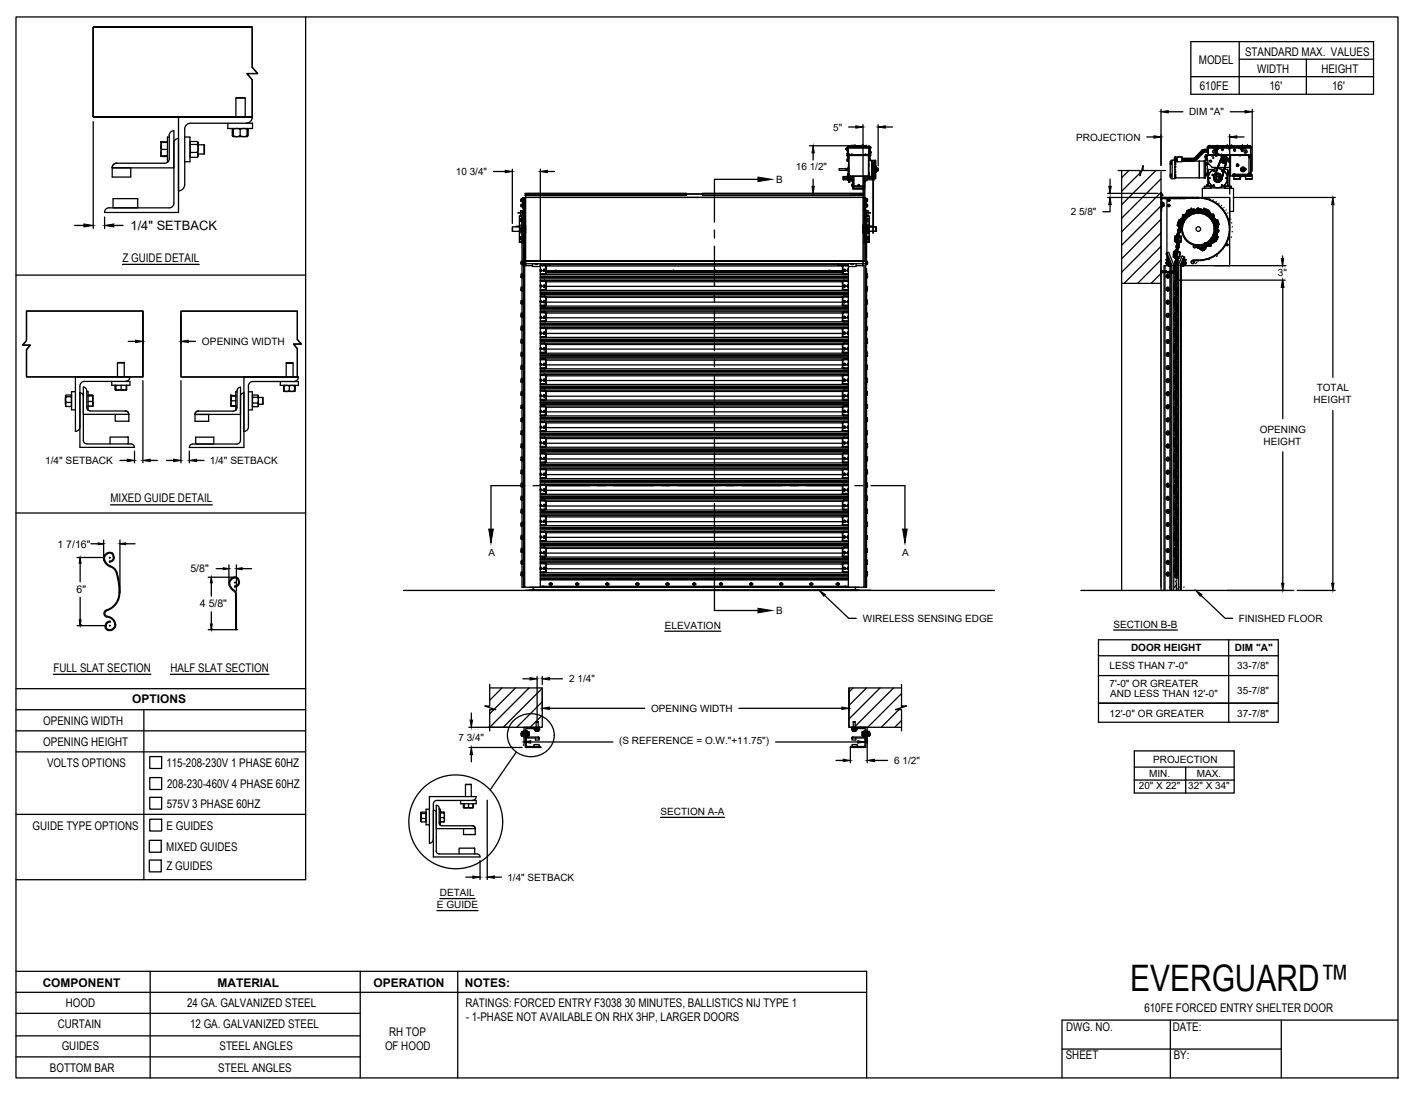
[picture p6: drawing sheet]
<svg xmlns="http://www.w3.org/2000/svg" width="279mm" height="216mm" viewBox="0 0 279 216" stroke-linecap="round" stroke-linejoin="round" font-family="sans-serif">
<defs><g id="words">
<text font-size="7.2" x="223" y="195.5">EVERGUARD™</text>
<text font-size="2.5" x="25.8" y="45.4">1/4&quot; SETBACK</text>
<g font-size="2.4">
<text x="245.7" y="11.1">STANDARD MAX. VALUES</text>
<text x="236.6" y="12.7">MODEL</text>
<text x="236.7" y="17.8">610FE</text>
<text x="248.1" y="14.4">WIDTH</text>
<text x="250.5" y="17.8">16'</text>
<text x="260.7" y="14.4">HEIGHT</text>
<text x="262.8" y="17.8">16'</text>
<text x="24.2" y="51.7">Z GUIDE DETAIL</text>
<text x="21.8" y="99.1">MIXED GUIDE DETAIL</text>
<text x="10.5" y="132.6">FULL SLAT SECTION</text>
<text x="33.6" y="132.6">HALF SLAT SECTION</text>
<text x="8.5" y="143">OPENING WIDTH</text>
<text x="26.1" y="138.8">OPTIONS</text>
<text x="8.5" y="147.2">OPENING HEIGHT</text>
<text x="9.3" y="151.3">VOLTS OPTIONS</text>
<text x="32.8" y="151.4">115-208-230V 1 PHASE 60HZ</text>
<text x="33" y="155.5">208-230-460V 4 PHASE 60HZ</text>
<text x="32.9" y="159.4">575V 3 PHASE 60HZ</text>
<text x="6.4" y="163.7">GUIDE TYPE OPTIONS</text>
<text x="32.8" y="167.9">MIXED GUIDES</text>
<text x="32.9" y="163.7">E GUIDES</text>
<text x="32.9" y="171.8">Z GUIDES</text>
<text x="8.4" y="194.7">COMPONENT</text>
<text x="42.9" y="194.7">MATERIAL</text>
<text x="73.7" y="194.7">OPERATION</text>
<text x="91.7" y="194.7">NOTES:</text>
<text x="11.4" y="202.8">CURTAIN</text>
<text x="13" y="198.8">HOOD</text>
<text x="36.9" y="198.6">24 GA. GALVANIZED STEEL</text>
<text x="37.5" y="202.9">12 GA. GALVANIZED STEEL</text>
<text x="91.8" y="198.6">RATINGS: FORCED ENTRY F3038 30 MINUTES, BALLISTICS NIJ TYPE 1</text>
<text x="91.9" y="201.5">- 1-PHASE NOT AVAILABLE ON RHX 3HP, LARGER DOORS</text>
<text x="210.4" y="203.6">DWG. NO.</text>
<text x="225.8" y="199.8">610FE FORCED ENTRY SHELTER DOOR</text>
<text x="231.4" y="203.4">DATE:</text>
<text x="12.2" y="207.3">GUIDES</text>
<text x="43.3" y="207.2">STEEL ANGLES</text>
<text x="76" y="207.3">OF HOOD</text>
<text x="76.8" y="204.5">RH TOP</text>
<text x="210.3" y="209.1">SHEET</text>
<text x="231.6" y="209">BY:</text>
<text x="9.8" y="211.5">BOTTOM BAR</text>
<text x="43.1" y="211.6">STEEL ANGLES</text>
</g>
<g font-size="2.1">
<text x="11.3" y="108.1">1 7/16&quot;</text>
<text x="37.6" y="113">5/8&quot;</text>
<text x="15.1" y="117.1">6&quot;</text>
<text x="39.4" y="119.9">4 5/8&quot;</text>
</g>
<g font-size="2">
<text x="234.6" y="22.8">DIM &quot;A&quot;</text>
<text x="164.4" y="25.8">5&quot;</text>
<text x="212.3" y="27.7">PROJECTION</text>
<text x="89.9" y="34.5">10 3/4&quot;</text>
<text x="157" y="33.5">16 1/2&quot;</text>
<text x="153.2" y="36.2">B</text>
<text x="211.3" y="42.5">2 5/8&quot;</text>
<text x="252.2" y="54.4">3&quot;</text>
<text x="39.9" y="68.1">OPENING WIDTH</text>
<text x="259.8" y="77.2">TOTAL</text>
<text x="259.2" y="79.6">HEIGHT</text>
<text x="248.6" y="85.4">OPENING</text>
<text x="249.3" y="87.8">HEIGHT</text>
<text x="8.9" y="91.6">1/4&quot; SETBACK</text>
<text x="41.4" y="91.6">1/4&quot; SETBACK</text>
<text x="96.4" y="109.7">A</text>
<text x="178" y="109.7">A</text>
<text x="131.2" y="124.2">ELEVATION</text>
<text x="153.2" y="121.3">B</text>
<text x="170.3" y="122.7">WIRELESS SENSING EDGE</text>
<text x="219.7" y="123.9">SECTION B-B</text>
<text x="244.4" y="122.7">FINISHED FLOOR</text>
<text x="223.2" y="128.5">DOOR HEIGHT</text>
<text x="243.7" y="128.6">DIM &quot;A&quot;</text>
<text x="112.3" y="134.7">2 1/4&quot;</text>
<text x="218.9" y="132.1">LESS THAN 7'-0&quot;</text>
<text x="218.9" y="135.5">7'-0&quot; OR GREATER</text>
<text x="219.1" y="137.5">AND LESS THAN 12'-0&quot;</text>
<text x="244.1" y="132.1">33-7/8&quot;</text>
<text x="244.1" y="136.9">35-7/8&quot;</text>
<text x="128.5" y="140.5">OPENING WIDTH</text>
<text x="218.9" y="141.4">12'-0&quot; OR GREATER</text>
<text x="244.1" y="141.5">37-7/8&quot;</text>
<text x="90.4" y="146.2">7 3/4&quot;</text>
<text x="122.2" y="146.9">(S REFERENCE = O.W.&quot;+11.75&quot;)</text>
<text x="176.4" y="150.8">6 1/2&quot;</text>
<text x="224.7" y="155.7">20&quot; X 22&quot;</text>
<text x="226.7" y="153.4">MIN.</text>
<text x="227.5" y="150.5">PROJECTION</text>
<text x="234.5" y="155.7">32&quot; X 34&quot;</text>
<text x="236.2" y="153.4">MAX.</text>
<text x="130.3" y="160.9">SECTION A-A</text>
<text x="100.1" y="173.8">1/4&quot; SETBACK</text>
<text x="86.2" y="179.3">E GUIDE</text>
<text x="86.8" y="176.9">DETAIL</text>
</g>
</g></defs>
<!-- layer: E GUIDES -->
<g fill="none" stroke="#000" stroke-width=".25">
<path d="M84.7 159.7h-.6v3.1h.6M85.5 159.9a.58 .58 0 0 1 .6 .6v7.5a.55 .55 0 0 0 .5 .5M85.5 158.7v10.4h9.2a.58 .58 0 0 0-.6-.6M86.7 159.5a.55 .55 0 0 0-.6-.6v4.6h5.4M86.7 159.7h.2l-.1 3.1M86.7 159.5v2.9M90.9 158v.6h3.1v-.6l-7.7-.1a.77 .77 0 0 0-.8 .8M91.4 158.6v.7l.2 .1M91.5 159.4h.1M91.5 158.6v.8M91.6 158.6v.7l.4 .1M91.6 159.3l.4 .1"/>
<path d="M91.8 154.8v2.4M91.8 154.8h1.2M92.5 158.6v.7l-.5 .1M92.5 159.3l.4 .1h-.9M93 154.8v2.4M93.2 158a.77 .77 0 0 0 .8-.8h-9.3v9.2M93.3 158.6v.7l-.4 .1 .4-.1M93.4 158.6l-.1 .8M93.4 159.3l-.1 .1M102.8 145.1h.1M102.8 144.7h.2M102.8 145.1h.2"/>
<path d="M102.8 144.7h.1M102.8 144.7v.4M103 144.6h.1M103 145.2h.1M103 144.5h.1M103 144.7h.3v.3h-.3zM103 144.5h.3M103 144.6v.6M103 145.2h.3M103.3 145v.2h-.3M103.3 144.6h.1M103.3 145.2h.1"/>
<path d="M103.3 144.4h.1M103.3 144.6l-.3-.1v.2M103.3 144.4l.1 1M103.3 144.6v.1M103.8 147.1l.2 .2h1.3M103.8 144.1l.2 .2M103.8 144.1v1.5h1.8M103.8 147.1v-2.5l-.2-.2 .1 3.1h3l-.2-.2M103.9 143.8l2.6 .1-1-.1M104 144.3l.1 1.1 2.1 .1 .2 .1M104 144.4l.1 1M104.1 145.2h.3v-.1v.1h-.3"/>
<path d="M104.1 144.6h.3M104.1 144.6h.3v.5v-.2M104.4 144.6v.3h-.3M104.4 145.2h.1M104.4 144.6h.1M105.3 146.9h1.1v.4h-1.1zM105.4 143.9l1.1 .1zM105.5 143.9v.1M105.6 143.9h.1M105.6 144l.1 .3M105.6 145.6h.8v.5h-.8zM105.6 144.3h.1"/>
<path d="M105.7 144.3v-.3v.3h.1M105.7 144.3h.1M105.8 142.5h.4M105.8 142.5v1M105.8 142.5h.1M106 144v.3h-.2M106 144.3h.1h-.3M106.2 142.5h.1M106.2 142.5v1M106.2 145.4l.2 .2M106.3 144v.3h-.2h.2M106.3 144.3h.1"/>
<path d="M106.3 144v.3M106.3 143.9h.1M106.4 147.3h.1M106.4 145.6h.1M106.5 143.5h-3.1v3.1l.3-.2-.1-2.4 .3-.2M106.5 143.5l-.3 .3M167.8 143.5h3.3v3.1l-.3-.2M168 143.5l.3 .3M168 143.9l1.1 .1zM168.1 145.6h.8v.5h-.8zM168.1 146.9h1.1v.4h-1.1zM168.2 143.9h.1"/>
<path d="M168.2 144v.3M168.3 144v.3h.1h-.1M168.3 145.4l-.2 .2M168.4 142.5v1M168.4 142.5h.3M168.4 142.5h.1M168.5 144v.3h.2M168.5 144.3h-.1h.3M168.7 142.5h.1M168.7 142.5v1M168.8 144v.3h-.1M168.8 144.3h-.1"/>
<path d="M168.8 144v.3M168.8 144.3h.1M168.9 144l-.1 .3M168.9 143.9h.1M169.1 143.8l-1.1 .1 2.6-.1M169.1 143.9v.1M170.1 145.2h.1M170.1 144.6h.1M170.2 145.2h.2M170.2 144.6v.3h.2M170.2 145.2l-.1-.1 .1 .1h.2M170.4 144.6h-.3"/>
<path d="M170.4 144.6h-.2l-.1 .5 .1-.2M170.5 144.3l-.1 1.1-2.1 .1-.2 .1M170.5 144.4l-.1 1M170.6 143.8l.3 .2v2.4M170.7 144.1l-.2 .2M170.7 144.1v1.5h-1.8M170.7 144.6v2.5M170.7 147.1l-.2 .2h-1.3M170.8 144.4l-.2 .2M170.9 144.4v3.1h-3.1v-.1l.3-.1M171.1 144.4h.1M171.2 144.4h.1"/>
<path d="M171.2 144.6h.1M171.2 145.2h.1M171.2 145.2h.3M171.2 144.4l-.1 1M171.2 144.5h.3M171.2 144.7h.3v.3h-.3zM171.2 145v.2h.3M171.2 144.7v-.2h.3v.2M171.5 144.5h.1M171.5 145.2h.1M171.5 144.6h.1M171.5 144.7h.2"/>
<path d="M171.5 145.1h.2M171.5 144.6v.6M171.7 144.7h.1M171.7 144.7v.4M171.7 145.1h.1M83.1 160.7v1.1M83.1 160.3h1v.2M83.2 160.5h.9v1h-.9l-.1-.5zM83.2 160.5l-.1-.1v1.5l.1-.4M84.1 161.5v.7h-.9l-.1-.3 .1 .3M84.1 162.1h.1M84.1 160.4h.1"/>
<path d="M85.5 165.6a.77 .77 0 0 1-.8 .8M86.6 162.4a.58 .58 0 0 0 .6 .6h6M86.7 168.5h3.9M86.9 160.4h.7l.1 1.4-.1-.4M86.9 160.3l.8 .1M87.6 160.4h.1l-.1 1h-.7M87.7 162.1v-.3l-.1 .4h-.7M87.7 162.1l-.8 .1M87.7 160.4h.1M87.7 162.1l-.1 .1M90.6 167.4h3.1v1.1h-3.1zM91.5 163.5h2.3v1.2h-2.3z"/>
<path d="M93.7 168.5h.4M93.7 163.5v-.3l-.5-.3a.58 .58 0 0 1 .6 .6"/>
</g>
<!-- layer: ANNOTATIONS -->
<g fill="none" stroke="#000" stroke-width=".25">
<path d="M18.4 24v21.1M97.4 33.8h2.3M101.1 33.4v10.7M106.6 33.4v17.9M108 33.8h1.4M159.7 28.8h8.8M160.4 30.2v1.4M160.4 35.3v1.5M167.4 25.1h1.5M170.3 24.6v13.6M173.3 24.6v8.1M174.7 25.1h1.4"/>
<path d="M218.5 38.2h10M218.5 39h18M219 35.3v1.5M226.3 27h1.4M229.1 21.6v11M230.5 22.1h2.9M242.6 26.6v11.7M242.8 22.1h2.9M243.4 39h20.1M244.1 27h1.4M247.1 21.6v12.2M14.7 44.5h1.9"/>
<path d="M20.6 42.8v2.3M22.5 44.5h1.8M219 40.4v1.4h-1.4M231.9 55.3h21.7M239.6 52.4h14.1M253.1 50.5v1.9M253.1 56.7v25.9M263 40.4v34.1M25.3 67.4h1.5M28.2 62.1v5.7M28.2 75.1v16.2M35.7 62.1v5.7"/>
<path d="M35.7 75.1v16.2M37.1 67.4h1.5M23.7 90.9h1.4M26.5 89v2.3M29.6 90.9h1.5M32.9 90.9h1.4M37.4 89v2.3M38.8 90.9h1.4M253.1 89.2v25.9M263 81v34.1M15.2 110h5.4M15.8 110v4.8"/>
<path d="M15.8 117.9v5.6M17.9 107.3h2.5M20.4 106.6v3.4M23.7 106.6v10.3M23.7 107.3h2.9M41.1 113.9h5.3M41.7 113.9v3.7M42.7 112.2h2.5M45.2 111.5v3.4M46.7 111.5v5.1M46.7 112.2h2.9M162.7 117.5l4.8 4.5h1.5"/>
<path d="M237 117.5l4.7 4.5h1.5M242.1 116.5h11.5M256 116.5h7.5M15.2 123.5h5.8M41.1 124.3h5.8M41.7 120.8v3.5M103.2 134h1.4M106 133.5v8.5M107 133.5v1.6M107 136.5v3.8M108.4 134h2.6M108.4 139.8h18.8"/>
<path d="M131.2 124.6h11M145.8 139.8h20.3M167.5 136.5v3.8M216.7 133.3h35.5M216.7 129.4h35.5M216.7 126.3h35.5v16.2h-35.5zM216.7 138.8h35.5M219.7 124.3h12.6M242.4 126.3v16.2M92.5 143.5h7.9M92.5 147.5h10.5M93 140.7v1.4"/>
<path d="M93 148.9v1.4M96.1 157.9v15.7M103.3 146.9v.2M104.7 146.4h16.2M153.1 146.4h16.1M165 150.1h1.4M167.8 147.5v3M170.7 145.7v.2M171.1 144.3v6.2M172.5 150.1h2.6M223.8 148.2h19.7v8.3h-19.7zM223.8 151.4h19.7"/>
<path d="M223.8 153.9h19.7M234 151.4v5.1M86.2 179.7h8.1M86.8 177.3h6.9M91.9 173.1h1.4M94.7 169.8v3.8M97.6 173.1h1.4M130.3 161.3h12.7"/>
</g>
<g fill="#000" stroke="#000" stroke-width=".2">
<path d="M99.7 33.6l1.4 .2-1.4 .3zM106.6 33.8l1.4-.2v.5zM160.4 28.8l.3 1.4h-.5zM160.2 36.8h.5l-.3 1.4zM168.9 24.8l1.4 .3-1.4 .2zM173.3 25.1l1.4-.3v.5zM218.8 36.8h.5l-.3 1.4zM227.7 26.8l1.4 .2-1.4 .3zM229.1 22.1l1.4-.3v.5zM242.6 27l1.5-.2v.5zM245.7 21.8l1.4 .3-1.4 .2zM16.6 44.2l1.8 .3-1.8 .3z"/>
<path d="M20.6 44.5l1.9-.3v.6zM219 39l.3 1.4h-.5zM253 55.3l.3 1.4h-.5zM252.8 51h.5l-.2 1.4zM253.1 55.3l.2 1.4h-.4zM263 39l.2 1.4h-.5zM26.8 67.1l1.4 .3-1.4 .2zM35.7 67.4l1.4-.3v.5zM25.1 90.6l1.4 .3-1.4 .2zM28.2 90.9l1.4-.3v.5zM34.3 90.6l1.4 .3-1.4 .2zM37.4 90.9l1.4-.3v.5z"/>
<path d="M15.8 110l.2 1.1h-.4zM19.3 107.1l1.1 .2-1.1 .2zM23.7 107.3l1.1-.2v.4zM41.7 113.9l.2 1.1h-.4zM44.1 112l1.1 .2-1.1 .2zM46.7 112.2l1.1-.2v.4zM161.7 116.5l1.2 .8-.4 .4zM236 116.5l1.2 .8-.4 .4zM252.9 115.1h.4l-.2 1.4zM262.7 115.1h.5l-.2 1.4zM15.6 122.3h.4l-.2 1.2zM41.5 123.1h.4l-.2 1.2z"/>
<path d="M104.6 133.7l1.4 .3-1.4 .2zM107 134l1.4-.3v.5zM107 139.8l1.4-.3v.5zM166.1 139.5l1.4 .3-1.4 .2zM92.8 142.1h.4l-.2 1.4zM93 147.5l.2 1.4h-.4zM103.3 146.4l1.4-.2v.5zM166.4 149.8l1.4 .3-1.4 .2zM169.2 146.2l1.5 .2-1.5 .3zM171.1 150.1l1.4-.3v.5zM93.3 172.9l1.4 .2-1.4 .2zM96.1 173.1l1.5-.2v.4z"/>
</g>
<!-- layer: RH TOP OF HOOD -->
<g fill="none" stroke="#000" stroke-width=".25">
<path d="M102.8 39.3h.3v.2h-.3zM102.8 39.3v.3v-.1M103.1 39.5v.3h-.3v-.2v.2h.3M103.2 39.2v.6M103.3 40l-.1-.9v1.9l.1-.9M103.6 38.2h31.8M103.7 39l-.5 .1 .1 76.8h.2M103.7 38.9h66.6M103.7 38.3h.6M104.3 38.2h-.6v14.2h-.2v-13.4h-.2v12.6M104.3 38.2v.3h-.7h.7M104.3 38.5h1.9h-1.9"/>
<path d="M106.2 38.2h29.2v.3M135.4 38.5h-29.2h29.2M135.4 38.5h.1M135.4 38.2h3.2M135.4 38.2h.1M135.4 38.3h3.2M138.6 38.5h.1M138.6 38.2h31.8M138.6 38.2h.1M165.6 33.3v.3M166.4 35.1v.4M166.4 35.2h.8"/>
<path d="M166.4 34.8v.3M166.4 35.1h.8M166.4 34.8h.8M166.4 35.5h.8M166.4 35.2v.3M166.8 33.6h.1M166.8 33.3h-1.2v.3h1.2M166.8 33.3v.3M166.9 33.6l.5 .1M166.9 33.3v.3M166.9 33.3h-.1M166.9 29.4h.1"/>
<path d="M166.9 29.4l.1 .1M166.9 29.3v.1M166.9 33.5h.1M166.9 33.4h.1M166.9 33.4l.1 .1zM167 33.4v.1zM167 29.5h.1M167 29.3v.2M167 29.4h.1M167 29.5h.3zM167 29.4v.1M167.1 29.5v.2"/>
<path d="M167.1 29.5h.3v-.3v1.3M167.1 29.7h.2M167.1 30.3l.3 .1v.2M167.1 31.5l.1 .2zM167.2 31.5h.1M167.2 29.2l.2-.3h4.1l.1 .3M167.2 29.1h.1M167.2 29.2l-.2 .3M167.2 29.2h.1M167.2 29.2l-.2 .2M167.2 29.2h.2M167.2 29.1l-.3 .3"/>
<path d="M167.2 29.1v.1M167.2 30.7h-.1M167.3 29.7h.1M167.3 29.7h.1l-.1 .5M167.3 29.7v.1M167.3 29.8h.1M167.3 29.5v.2M167.3 29.5h.1M167.3 30.3v.4M167.3 30.3h.1M167.3 29.6v.1M167.3 29.5v.1"/>
<path d="M167.3 29l-.3 .4M167.3 29.3v.2M167.3 30.2l-.2 .1v.4l.2 .1M167.3 30.2v.2M167.3 29.5v.2v-.2M167.3 29.6h.1M167.3 29.6v.6M167.3 30.1v.1M167.4 31.3h.1M167.3 30.8h.1M167.3 29.3h.1M167.3 30.2h.1"/>
<path d="M167.3 30.7v.1M167.3 30h.1M167.3 30.5l.1 .1M167.3 30.5h4.2M167.3 30.1h.1M167.3 29.2v1.3M167.4 34.6h.1M167.4 35.1h.1M167.4 34.5h.1M167.4 33.3v.4M167.4 33.7h.1M167.4 33.3h.1"/>
<path d="M167.4 33.2h.1M167.4 34.3h.1M167.4 31.1h.1M167.4 34.2v.1M167.4 34.2h.1M167.4 34.5v.1M167.4 34.4v.1M167.4 30.5h.1M167.4 34.6l.1 .2M167.4 30.6h.1M167.4 34.3v.1M167.4 31v.2"/>
<path d="M167.4 33.8h.1M167.4 33.1h.1M167.4 33.1v.7M167.4 33.2v.1M167.4 30.5h4.1M167.4 29.2v1.3M167.4 33.2l-.5 .1M167.4 28.9l-.2 .2M167.4 32.8v.1M167.4 29.2v-.1h4.1v1.4M167.4 28.9h.1M167.4 31v.1"/>
<path d="M167.4 31h.1M167.4 34.4v.2M167.4 34.7l.1 .1M167.4 32.4v.4M167.4 33h.1M167.4 33.9h.1M167.4 30.9v.3M167.4 34.4l.1 .3M167.4 34.4h.1M167.4 31.3h-.2v.5h.2M167.4 34.1v.3M167.4 33v.9"/>
<path d="M167.5 34.7v.1M167.5 28.9l1.9-.1 2 .1M167.5 34.7h.1M167.5 35h.1M167.5 35.2h.1M167.5 35.3h.1M167.5 35.5h.1M167.5 35.8h.1M167.5 35.9h.1M167.5 35.7h.1M167.5 35.6h.1M167.5 34.7v.1h3.9"/>
<path d="M167.5 35.3v.1M167.5 34.8h.1M167.5 35.2v.1M167.5 35.4v.1M167.5 35.5v.2M167.5 35.7v.1M167.5 35.8v.1M167.5 35.1l.3 .1h-.3M167.5 34.7h-.3v.9h.3M167.5 34.9h.1M167.5 35.4h.1M167.5 36h.1"/>
<path d="M167.5 35.6v.4M167.5 35.1h.1M167.5 30.6h.1M167.6 30.7h3.6M167.6 35.7h.1M167.6 30.6l-.2 .1 .1 3.9M167.6 30.6l-.3 .1M167.6 30.6h.1M167.6 30.6h.3M167.6 34.8h.1M167.6 34.9v.1M167.6 35.1h.1"/>
<path d="M167.6 35.2h.1M167.6 35.3v.1M167.6 35.3h.1M167.6 35.4h.1M167.6 35.9h.1M167.6 35.8h.1M167.6 34.9v.2M167.6 35.2v.1M167.6 35h.1M167.6 34.9h.1M167.6 35.5h.1M167.6 34.8v.1"/>
<path d="M167.6 35.1v.1M167.6 35.4v.1M167.6 35.5v.2M167.6 35.7v.1M167.6 36h.1M167.6 35.5h.2M167.6 35.8v.2M167.7 30.6h.1M167.8 38.2h-29.2v.3h29.2h-29.2M167.8 34.8v.7h.3M167.8 34.8h-.3v.6M167.9 30.6h.1"/>
<path d="M168 28.9h.1M168 30.6h.1M168 30.6h.2M168.1 34.8v1l.1 .1M168.1 30.6h.1M168.1 35.2h.1M168.1 35.1h.1M168.1 36.7h.1M168.1 36.5h.1M168.1 35.1v.2h.1M168.1 36.5v.2M168.1 30.6h-.2"/>
<path d="M168.2 30.6h.1M168.2 30.6h2.5M168.2 34.8v2M168.3 34.8v2M168.3 37.2v.1h2l.2 .2M168.3 30.6h.1M168.3 36.7l-.1 .1M168.3 28.8h.1M168.3 28.8h2.2M168.3 28.8l-.3 .1M168.4 34.8v1.9M168.4 36.7l-.1 .1"/>
<path d="M168.5 34.8l-.1 1.9M168.5 28.8h.1M168.7 28.8h.1M168.7 28.8h-.4M168.7 28.8h-.2M168.7 28.8h1.4M169.3 36.6l.1 .1M169.7 30.6h.1M169.7 38.2v.3h.7h-.7M169.7 38.2h.6v13.5M169.7 38.5h-1.9h1.9M169.7 38.3h.6"/>
<path d="M170.1 28.8h.4M170.1 28.8h.1M170.1 28.8h.3M170.2 28.8h.1M170.3 39l.5 .1-.1 12.6M170.4 28.8h.1M170.4 34.8v1.9l-1.9 .1M170.4 36.7l.1 .1M170.5 36.7l-.1 .1M170.5 34.8v1.9M170.5 39h.2v12.6M170.5 37.5v14.2"/>
<path d="M170.5 28.8l.4 .1M170.5 28.8h.1M170.6 36.7v.1M170.6 36.8v.4v-.4h-2.3v.4h2.3M170.6 36.8h-2.4v.4h2.4v4.5h-.1M170.6 34.8v2M170.7 30.6h.3M170.7 30.6h.2M170.7 30.6h.1M170.7 40l.1-.9v1.9l-.1-.9M170.8 30.6h.1M170.8 39.2l.1 .1"/>
<path d="M170.8 34.8v1l-.2 .1M170.9 30.6h.1M170.9 39.2l-.1 .6M170.9 28.9h.1M170.9 39.3h.2v.2h-.2zM170.9 39.5v.3l.3-.2-.1 .2M170.9 39.8h.3M171 30.6h.1M171 30.6h.3M171.1 34.8v.7h-.3M171.1 34.8h.6M171.1 39.3l.1 .3-.1-.1"/>
<path d="M171.2 30.6h.1M171.3 30.6h.1M171.3 30.6l.1 .1M171.3 30.6v.1M171.3 30.7h.1M171.4 30.7v3.9zM171.4 30.7h-3.9v3.9l3.9 .1M171.4 34.6h.1M171.4 34.8h.1M171.4 34.6v.2M171.4 34.6v.1M171.4 34.7v.1"/>
<path d="M171.4 32.4l.1 .4M171.4 31.1l.1 .2M171.4 34.1l.1 .3M171.4 30.9l.1 .3M171.4 34.4v.3M171.4 34.4h.1M171.4 30.8h.2M171.4 31.5h.3v.1M171.4 28.9l.4 .2M171.4 31.2l.2 .1h-.1M171.5 32.8l-.1 .1M171.5 28.9l.3 .1v.1"/>
<path d="M171.5 28.9h.1M171.5 34.4v.2M171.5 34.5h.1M171.5 34.2v.1zM171.5 34.2h.1M171.5 30.9v.3M171.5 30.5h.1M171.5 30.6h.1M171.5 31.1h.1M171.5 34.3l-.1 .1M171.5 31.2h.1M171.5 31.2l.1 .2-.2-.1"/>
<path d="M171.5 30.4h.1M171.5 30.1h.1M171.5 34.6h.1M171.5 34.3h.1M171.5 34.4v.1M171.5 34.4h.1M171.5 31.1v.1M171.5 30h.1M171.5 29.2v1.3M171.5 29.2v1.3l.1-1.3M171.5 34.6h-.1M171.5 29.2l.1 .1"/>
<path d="M171.5 31v.1M171.6 30.5l-.1 .1M171.6 30.4h.1M171.6 31h-.1M171.6 30.2h.1M171.6 30.2v.2M171.6 31.1h.1M171.6 31h.1M171.6 31v.1M171.6 29.5h.1M171.6 29.3v.4M171.6 29.9h.1"/>
<path d="M171.6 29.6v-.1v.1M171.6 30.1v.1M171.6 29.9v.3M171.6 29.5v.1M171.6 30.8h.1M171.6 30.1h.1M171.6 29.9l.1 .1M171.6 29.6h.1M171.6 29.6v.1M171.7 29.5h-.1M171.7 30.7h.1M171.7 30.6h.1"/>
<path d="M171.7 30h.1M171.7 30.2h.1M171.7 30.7l-.1 .1M171.7 31.5v.2M171.7 30.5h.1M171.7 30.1v.6M171.7 31.7h-.3M171.7 35.1l-.6 .1h.6M171.7 31.6h1v1.2M171.8 30.1v.1l-.2-.1M171.8 30.1v.1l-.1-.1h.1M171.8 30v.2l-.2-.1"/>
<path d="M171.8 30l-.1 .1M171.8 30v.2M171.8 30.2h.1M171.8 30.2v.5l-.2 .1M171.8 30h.1M171.8 30.1h.1M171.8 29.1v.1h-4.4M172 34.8h.1M172 32.4l.1 .9M172 32.3l.1 .4M172 32h.1M172 31.9v3"/>
<path d="M172 31.9l.1 .1M172 32l.1 .1M172 31.9v.7M172 32.2l.1 .5M172 33.3h.1M172 34.7h.1M172 34.1h.1M172.1 33.2v.1M172.1 34.6v.2M172.1 33.5v.6M172.1 33.3v.2M172.1 32.1l.1 .6"/>
<path d="M172.1 33.3h.1M172.1 32.7h.1M172.1 34.8l-.1 .1M172.1 32.2v.1M172.1 34.6h.1M172.1 33.4l-.1 .1M172.1 32.1h-.1M172.1 34.8h.1M172.1 32.1l.1 .1M172.1 33.3v.1M172.1 34.1l.1 .1-.1 .4M172.1 34l-.1 .8"/>
<path d="M172.1 34.7v.1M172.1 32.1h.1M172.1 34.7h.1M172.1 33.4h.1M172.1 34.8h-.1M172.1 32.1v.1M172.1 32.2h.1M172.1 33.5h.1M172.1 34.1l.1 .1M172.1 34.6l-.1 .3M172.1 34v.1M172.1 33.3v.1z"/>
<path d="M172.1 34.1h.1M172.1 34.6v.1M172.1 34.6l.1 .1M172.1 34.5v.1M172.1 32.3h.1M172.1 34.1v.5M172.1 32.8h.1M172.1 34h.1M172.1 32.2v1.1M172.1 33.4v.6M172.1 32.7v.1M172.1 32.3l.1 1.9"/>
<path d="M172.2 32.7h.1M172.2 34.7h.1M172.2 32.7h-.1M172.2 34.5l-.1 .1M172.2 34.7l-.1 .1M172.2 32.2v.1M172.2 33.4h.1M172.2 34.2l.1 .3M172.2 32.2l-.1 .1M172.2 32.2h-.1M172.2 33.4h.2M172.2 34.2v.4"/>
<path d="M172.2 34h-.1M172.2 34.6v.1M172.2 32.3v-.1v.1M172.2 34.5v.1M172.2 32.3l-.1 .4M172.2 34.2h.1M172.2 32.3h.1M172.2 34.6h.1M172.2 33.5h-.1M172.2 34.5h.1M172.2 32.4v-.1v.7M172.2 33v1.6v-.1"/>
<path d="M172.2 32.4v-.1v.8M172.2 33.1v1.4M172.2 32.3l.1 .1M172.3 32.4v.7M172.3 34.4l-.1 11.6h.1v-11.5M172.3 34h.1M172.3 32.9h.1M172.3 34.1h.1M172.3 33.9h.1M172.3 32.8h.1M172.3 33.1v1.1M172.3 32.9v.8"/>
<path d="M172.3 32.9v1.3M172.3 34.4v.1M172.3 34.5h.1M172.3 32.3h.1M172.3 32.3l.1 .7zM172.3 33.1v1.4M172.3 32.3v.1M172.4 33.5h.1M172.4 34.5v.1M172.4 33v1.6v-.1M172.4 34.6h.1M172.4 34.2h.1"/>
<path d="M172.4 34.6v.1M172.4 34h.1M172.4 34.7l.1 .1M172.4 32.2v.1M172.4 32.3v-.1v.2M172.4 34.2v.3M172.4 34.7h.1M172.4 32.2l.1 .1M172.4 32.3h.1M172.4 32.3v.5v-.4M172.4 34.2v.4M172.4 33.4l.1 .1"/>
<path d="M172.4 32.7h.1M172.4 32.2h.1M172.4 33.3l.1 .1zM172.4 32.3v1.9M172.4 32.7l.1 .6M172.4 34.5l.1 .1M172.4 33.3h.1M172.5 32.7l-.1 .1M172.5 33.3l-.1 .1M172.5 33.5h.1M172.5 33.3h.1M172.5 34v.6"/>
<path d="M172.5 32.8h.1M172.5 34.6l-.1 .1M172.5 32.3h.1M172.5 34.6h.1M172.5 32.3l-.1 .1 .1-.1M172.5 34h.1M172.5 32.2h.1M172.5 33.5v.5M172.5 34.1h.1M172.5 34.1l-.1 .1M172.5 32.7h.1M172.5 32.1h.1"/>
<path d="M172.5 33.4v.1M172.5 33.3v.1M172.5 33.4h.1M172.5 34.1v.4M172.5 34.6v.1M172.5 34.7h.1M172.5 34.8h.1M172.5 34.5v.1M172.5 32.1v.6M172.5 32.8v.5M172.5 33.4v1.2M172.5 32.2v.1"/>
<path d="M172.5 33.2v.1M172.5 35.2v.3h-1.4M172.5 32.1l-.1 .1M172.5 34.6v.2M172.5 33.5v.6M172.5 33.3v.2M172.5 34v.8M172.5 32h.1M172.5 32.1v.1M172.5 34.8l.1 .1M172.5 32v.1M172.6 31.9v3"/>
<path d="M172.6 31.9l-.1 .1M172.6 31.9v.7M172.6 32.2l-.1 .5M172.6 32.4l-.1 .9M172.6 34.8h.1M172.6 32.3l-.1 .4M172.6 34.9h.1M172.6 33.3h.2M172.6 33.6h.2M172.7 31.6l.1 1.3M172.7 32.8l.1 .1M172.7 34v1.2h-1v-.4"/>
<path d="M172.7 34v.1M172.8 32.9h.1M172.8 34h.1M172.8 32.9v1.1M172.8 34l-.1 1.2M172.8 33.1h.2M173 33.1v.7h-.2M173 33.1v.7M173 33.2h.2v.5h-.2M173.2 33.3v.3M173.2 33.6h.1M220.6 33.7h4.4v1l.5-2v1h4.5"/>
<path d="M221.3 33.7v82.8M222.7 33.7l-1.4 1.4M225 34.1l-3.7 3.6M225.5 33.5l-.3 .4M228.1 33.7l-6.8 6.7M229.1 38.3h.1M229.1 38.9v.1M229.1 35.3l-7.8 7.8M229.1 38l-7.8 7.7M229.1 38.2h.1M229.1 33.9v82.6M229.1 39h7.4"/>
<path d="M229.1 38.2l.4 .3zM229.2 38.3v.7h7.2a6.3 6.3 0 0 1 6.3 6.8 6.3 6.3 0 0 1-7.4 5.7l-.2 .2 .1 .3 .3-.1 .1-.3-.2 .1 .1-.2M229.2 38.3v.6v-.6M229.2 38.2h-.1M229.2 39.9l.1 .2M229.2 40l-.1 .1M229.4 39.1l-.3 .2v2.4h.1v-2.4l.2-.1M229.4 39.1h4.5v.1h-4.5M229.8 39h.1M230.1 39.1l-.1 .1M230.3 39.2v10.7M230.3 39v.1"/>
<path d="M230.5 39.4h.2v.2h-.2zM230.6 39.7h.1M230.7 39.7h.1M230.7 39.7l.1-.2a.19 .19 0 0 0-.3 0 .19 .19 0 0 0 .2 .2M230.7 39h.1M230.9 34.5h.2v.3zM230.9 34.5v.1M230.9 32.3h.1M230.9 34.5l.2 .1M230.9 32.4l.2-.1zM230.9 32.3v.1M230.9 34.6l.2 .1"/>
<path d="M230.9 34.6h.2M230.9 32.3h.2M230.9 34.5h.1M231 32.1l.1-.1v.3l-.2 .1zM231 32.3l.1-.1v.1M231 32.3h.1M231 32.2h.1M231 34.7h.1M231 34.6h.1M231 32.2v.1M231 39.1l-.1 .1M231 32.1h.1"/>
<path d="M231.1 32.2h.1M231.1 34.6h-.1M231.1 32.3h.1M231.1 34.5h.1M231.1 34.6l-.1 .1M231.1 34.7h.1M231.1 34.6h.1M231.1 32.2l-.1 .1M231.1 34.6v.1v-.1M231.1 34.6v.1M231.1 34.7v.1M231.1 32.1l-.2 .2"/>
<path d="M231.1 32.1v.1M231.1 32v.1M231.3 31.6l-.4 .2v.2v2.9l.2 .3 .2 .1M231.3 39h5.1a6.2 6.2 0 0 1 6.2 6.8 6.2 6.2 0 0 1-7.2 5.5 6.2 6.2 0 0 0 7.1-5.5 6.2 6.2 0 0 0-6.1-6.7zM231.3 31.6h.5v3.7h-.5zM231.6 39h.1M231.7 31.4l.1 .2M231.7 31.4h.1M231.8 33.4h.2l-.2 .1M231.8 34.4h.2l-.2 .1M231.8 32.4h.2l-.2 .1M231.8 32h.2l-.2 .1 .2 .1h-.2"/>
<path d="M231.8 34.6h.2l-.2 .1M231.8 35h.2v.2h-.2M231.8 32.9l.2 .1M231.8 31.6l.1 .1M231.8 31.7h.2M231.8 35.1h5.8M231.8 35.1h.2M231.8 33.9h.2M231.8 33h.2M231.8 31.2h.1M231.8 31.8h.2M231.8 34.4h.2"/>
<path d="M231.8 32.5h.2M231.8 31.7v.1M231.9 31.2h.1M231.9 31.1v.1M231.9 31.1h.1M231.9 31.1v.5M231.9 31.1v.5l-.2-.2M231.9 31.2l-.2 .3M231.9 31.8h.1M231.9 31.6l-.1 .1 .5-.1M231.9 31.7h.1M231.9 31v.1"/>
<path d="M231.9 31l.1 .1M232 31.6h.1M232 31.8h.1M232 33h.1M232 33.9h.1M232 32.2l-.2 .1M232 34.7l-.2 .1h.2h-.2M232 31.8l-.2 .1M232 31.7l-.2 .1 .5-.1M232 31.7v.1M232 31.6l-.1 .2M232 33.9l-.2 .1"/>
<path d="M232 31.7h.2M232 39l-.2 .2M232 31.7l.1-.1-.1 .1M232 31.7h.1M232 31.1h.1M232.1 31.7l.1-.1-.1 .1M232.2 31.1v.5M232.2 31.7v.1M232.2 31.6v.1M232.3 31.6l-.1 .1M232.3 31.7h.1M232.3 31h.9v.9h-.9z"/>
<path d="M232.3 31h.9M232.3 31.1l-.4 .1M232.6 39h-.1M232.9 39l-.2 .2M233.2 31.7h.1M233.2 31.3h.1M233.3 31.7h.1M233.3 31.3h.1M233.3 31.3v.4M233.4 31.3v.4M233.4 31.7h.1M233.4 31.3h.1"/>
<path d="M233.5 39h-.1M233.5 31.3v.4M233.5 31.7h.1M233.5 31.3h.1M233.6 31.7h.1M233.6 31.3h.1M233.6 31.3v.4M233.7 31.7h.1M233.7 31.3h.1M233.7 31.3v.4M233.8 31.3v.4M233.8 31.3h.1v.4h-.1"/>
<path d="M233.8 39l-.2 .2M233.9 31.7h.1M233.9 31.3h.1M234 31.3v.4M234 31.7h.1M234 31.3h.1M234.1 31.3v.4M234.1 31.7h.1M234.1 31.3h.1M234.2 31.7h.1M234.2 31.3h.1M234.2 31.3v.4"/>
<path d="M234.3 31.3h.1v.4h-.1zM234.4 31.7h.1M234.4 31.3h.1M234.4 39h-.1M234.5 31.3v.4M234.5 31.7h.1M234.5 31.3h.1M234.6 31.3v.4M234.6 31.7h.1M234.6 31.3h.1M234.7 31.7h.1M234.7 31.3h.1"/>
<path d="M234.7 31.3v.4M234.7 39v.1M234.8 31.3v.4M234.8 31.7h.1M234.8 31.3h.1M234.9 31.3v.4M234.9 31.7h.1M234.9 31.3h.1M235 31.7h.1M235 31.3h.1M235 31.3v.4M235.2 31.7h.1"/>
<path d="M235.2 31.3h.1M235.2 31.3v.4M235.2 31.7h.2M235.2 31.3h.2M235.3 39h-.1M235.3 31.7h.1M235.3 31.3h.1M235.4 31.3v.4M235.4 31.7h.1M235.4 31.3h.1M235.5 31.3h.1M235.5 31.3v.4"/>
<path d="M235.5 31.8h.1M235.5 31.3l.1 .4h.2M235.6 31.3l.2 .4M235.6 31.3h.1M235.6 31.2l.3 .1M235.6 31.2l.3 .4M235.6 39v.1M235.6 31.2v.1M235.8 31.1l.2 .1M235.8 31.7h.1M235.8 31.1l.3 .4M235.8 31.1l-.1 .1"/>
<path d="M235.8 31.3l.2 .2zM235.8 31.1l.1-.1 .3 .3M235.9 31l.2 .1M235.9 31.6l-.1 .1M236 31.2l.1 .2M236 30.9l.2 .1M236 30.9l.3 .3M236 30.9l-.1 .1M236 31.5l-.1 .1M236 31.5h.1M236.1 31.1l.1 .2M236.1 31.5h.1"/>
<path d="M236.1 31.5h-.1M236.1 30.8l.3 .2M236.1 30.8l.3 .3M236.1 30.8l-.1 .1M236.2 31l.1 .2M236.2 31.3l-.1 .2M236.2 31.3h.1M236.2 30.7l.2 .1M236.2 30.7l.3 .3M236.2 30.7l-.1 .1M236.2 39h.1M236.3 31.2l-.1 .1"/>
<path d="M236.3 31.2h.1M236.3 30.6l.2 .1M236.3 30.6l.3 .3M236.3 30.6h-.1M236.4 30.8l.1 .2M236.4 31.1h.1M236.4 31.1l-.1 .1M236.4 30.5l.4 .2M236.4 30.5l.3 .3M236.4 30.5h.1M236.5 30.7l.2 .1M236.5 31l-.1 .1"/>
<path d="M236.5 31h.1M236.5 30.4l.4 .2M236.5 30.4l.4 .3M236.5 30.4h.1M236.6 39l-.1 .1M236.6 30.2l.3 .1M236.6 30.9h.1M236.6 30.2l.4 .3M236.6 30.9v.1M236.6 30.2v.1M236.6 31.8v3.3M236.7 30.8l-.1 .1"/>
<path d="M236.7 30.8h.1M236.8 30.1l.3 .3M236.8 30.1l-.1 .1M236.8 30.3l.2 .2M236.9 30.7l-.2 .1M236.9 30l.3 .3M236.9 30l-.1 .1M237 30.5l-.1 .2M237 29.9l.2 .1M237 29.9l.3 .3M237 29.9l-.1 .1M237 30.5h.1"/>
<path d="M237 29.8h.1l.3 .3M237.1 29.8l.2 .1M237.1 30.4h.1M237.1 30.4l-.1 .1M237.1 39h.1M237.2 29.7h.1M237.2 29.7l.3 .3M237.2 30l.2 .1M237.2 30.3l-.1 .1M237.2 30.3h.1M237.2 39h5.4M237.3 29.6l.1 .2"/>
<path d="M237.3 29.6l.2 .4M237.3 29.6l-.1 .1M237.3 29.8l.2 .2M237.3 30.2l-.1 .1M237.3 30.2h.1M237.4 39.1h-.1M237.4 30.1l-.1 .1M237.4 30.1h.1M237.4 29.8l.2 .2M237.5 30l-.1 .1M237.5 29.5l.1 .5M237.5 29.5l-.2 .1"/>
<path d="M237.5 30h.1M237.5 29.5h.1M237.5 29.5l.2 .5M237.6 30h-.1M237.6 30h.1M237.6 31.8v3.3h.2M237.6 37.2v-.4l.1 .4h1.2M237.6 37.2h-.4v1.8M237.6 37.2h.1M237.7 29.9h.1M237.7 29.5h.1M237.7 29.5h-.2"/>
<path d="M237.7 29.5v.5M237.7 36.7l-.1 .1M237.7 36.8h1.2zM237.7 30.9l.1 .1M237.8 31.8h.1M237.8 29.9h.1M237.8 29.5h.1M237.8 29.5v.5M237.8 30.9l-.1 .1M237.8 30.9v.1M237.8 31.8v3.3M237.8 31.8h-4.6"/>
<path d="M237.8 31h.1M237.8 31.6v3.5M237.8 30.6v2M237.8 34.5h.1M237.8 30.6l1.2 .1M237.8 31.6h.1M237.8 34.3h.2M237.8 30.9h.1M237.9 34.6h.1M237.9 34.5h.1M237.9 34.3l.1 .1M237.9 34.3h.1"/>
<path d="M237.9 34.6v.1M237.9 34.7h.1M237.9 29.5v.5M237.9 32.5h.1M237.9 29.5h.1v.5h-.1M237.9 30.7l.1-.1v1M237.9 30.6h-.1M237.9 30.6h.1M237.9 32.3h.1M237.9 32.2l.2 .1-.2 .1M237.9 32.2h.1M237.9 32.6h.1"/>
<path d="M237.9 32.4v.2M237.9 32.4h.1M237.9 32.2v.2M237.9 30.7l.1 .9M237.9 30.6h2.6M238 39.1h-.1M238 31.6h.3v.6M238 29.9h.1M238 29.5h.1M238 34.3v.4h-.2M238 30.9h.2M238 30.9h.1"/>
<path d="M238 34.6h.1M238 34.4h.1M238 34.4v.2M238 31.3h.1l-.1 .1zM238 31.4h.1M238 32.2h.1M238 32.4v.1M238 32.5l-.2 .1M238 32.3l.2 .1M238.1 29.5v.5M238.1 32.2v.3M238.1 29.5h.1"/>
<path d="M238.1 30h.1M238.1 32.5h-.1M238.1 30.9h.1M238.1 31.3l-.1 .1M238.1 31.3h.1M238.1 30.9h-.1M238.1 29.9h.1M238.1 36.6l.1 .1zM238.1 36.6v-.2l.1 .2M238.1 39.3h.1M238.2 30.9h.1M238.2 30.9h-.2"/>
<path d="M238.2 31.3l-.2 .1M238.2 34.5l-.2 .1M238.2 29.5v.5M238.2 30h.1M238.2 29.5h.1M238.2 32.4v2.1h.1M238.2 32.4h.4M238.2 36.4h.1M238.3 29.5v.1M238.3 29.6v.3M238.3 30h.1M238.3 29.8v.1"/>
<path d="M238.3 29.2v.2M238.3 29.5v.5M238.3 29.6h.1M238.3 29.8h.1M238.3 29.5h.1M238.3 29.9h.1M238.3 29.4v-.2l.1 1.3M238.3 32.2l.9 .8M238.4 29.7v.1M238.4 29.6l-.1 .1M238.4 30.5h.1M238.4 30.5h2"/>
<path d="M238.4 36.8h.5M238.4 33.4v3.3h-.2M238.4 28.9l-.2 .2M238.4 28.9h.1M238.5 30.6h.1M238.5 28.9l.1-.1h8l.1 .1M238.6 35.1l.1 .1zM238.7 30.6h.1M238.7 39.2v.1M238.7 30.6h.9M238.7 28.9h.1M238.7 28.8v.1"/>
<path d="M238.8 39.5h.1M238.9 36.7v.1M238.9 36.7l.1 .1M238.9 36.8v.4zM238.9 37.1h2.8M238.9 36.8l.1 .3M239 31.9l-.1-.3-.2 .1v.3l.3-.1M239 30.7h.1M239.1 30.7h.1M239.2 34.4h.2v.3l-.3-.2zM239.2 33h1M239.4 39.5h-.1"/>
<path d="M239.4 31.1h.1M239.4 31.1v.1M239.4 33.4h-1l-.1 3.4M239.4 39.8h.1M239.5 29.2v-.1h-1.1l-.1 1.4M239.5 33.7v.1zM239.5 36.5v.1zM239.5 29.2h.1M239.5 29.2l.3 .2M239.5 35.2v.1M239.5 35v.1M239.5 35.3v.1"/>
<path d="M239.5 34.9v.1M239.5 35.5h.1M239.6 34.8h.1M239.6 35.2h.1M239.6 35.1h.1M239.6 35.3v.1M239.6 34.9v.1M239.6 35.5h.1M239.6 34.7h.1M239.6 35.6l.1 .1M239.6 35.5l.1 .1M239.7 34.5l-.1 .1"/>
<path d="M239.7 34.7h.1M239.7 30.6h.1M239.7 35.7l.1 .1M239.7 35.6l.1 .1M239.7 34.4v.1M239.7 34.6h.1M239.8 29.4h.1M239.8 34.6h.1M239.8 29.4v.1M239.8 34.6h-.1M239.8 34.3l-.1 .1M239.8 35.7h.1"/>
<path d="M239.8 34.6l-.1 .1M239.8 29.5h.1M239.8 29.7l-.4 .4M239.8 34.5h.1M239.8 34.5v.1M239.8 34.2h.1M239.8 35.8h.1M239.8 29.1h-.3l.3 .3M239.8 29.4l.1-.4-.1 .4M239.8 34.3v.1M239.9 34.1h-.1M239.9 34.5l-.1 .1"/>
<path d="M239.9 35.7v.1M239.9 34.5h.1M239.9 34.2h.1M239.9 30.6h.1M239.9 30.6h.2M239.9 29.1h.3M239.9 29.2h.3M239.9 33.9v.1M239.9 34.4h.1M239.9 30.3l1.1 .5M239.9 34.4v.1M239.9 29.3v.2h.3v-.2"/>
<path d="M239.9 29.5l.1 .3M239.9 29.5h.1M239.9 30.6v.1M239.9 29.3h.3M239.9 29.4h-.1M239.9 30.7h.1M239.9 30.4h.1M239.9 34.1h.1M239.9 35.9h.1M240 29.3h-.1M240 30.2l-.1 .1M240 30.2h.1"/>
<path d="M240 34.5h-.1M240 35.8h.1M240 34.5h.1M240 30.4h.1M240 39.8h-.1M240 34h.1M240 29.6l.1 .1zM240 29.8h.1M240 33.7h.1M240 29.5h.1M240 30.7h.1M240 30.7h-.1"/>
<path d="M240 34.4v.1M240 34.4h.1M240 30.6v.1M240 30.2h-.2l.1 .2M240.1 30.6h.1M240.1 29.6h.1M240.1 34.4h.1M240.1 29.6v.1M240.1 29.7h.1M240.1 33.6h-.1M240.1 30.2h-.3l.1 .2M240.1 33.7v.1"/>
<path d="M240.1 29.5h.1M240.1 35.9h.1M240.1 34.4l-.1 .1M240.1 30.2l1.3 .5M240.1 29.8h.1M240.1 30.2l-.2 .2M240.1 33.4v.1M240.1 30.6v.2h-.2l-.1-.2-.7 .1M240.1 33.3v.1M240.1 33.6v.1M240.1 29.3h.1M240.2 34.4h-.1"/>
<path d="M240.2 28.9h.1M240.2 28.8l-1.5 .1M240.2 34.4h.1M240.2 30.6h.4M240.2 33.5h.1M240.2 33.2a1.92 1.92 0 0 0-1.8 2.5 1.92 1.92 0 0 0 2.9 1 1.92 1.92 0 0 0 .2-3 1.9 1.9 0 0 1-.1 3 1.9 1.9 0 0 1-2.9-.9 1.9 1.9 0 0 1 1.6-2.5M240.2 29.4h.1M240.2 33.4h.1M240.2 36h.1M240.2 35.9h.1M240.2 33.3h.7l.6 .3M240.3 34.4h-.1"/>
<path d="M240.3 33.3h.6l.6 .4M240.3 34.4h.1M240.3 29.4v.1M240.3 29.4h.1M240.3 29.1h.4l-.4 .3M240.3 29.4l-.1-.4 .1 .4M240.3 33h.1M240.3 34.3h.1M240.3 34.3v.1M240.3 32.9h.1M240.3 33.1v.1M240.3 29.5h-.1l-.1 .3"/>
<path d="M240.4 29.4h.1M240.4 32.7v.1M240.4 33h-.1M240.4 34.4h.1M240.4 32.9h.1M240.4 34.3h.1M240.4 35.9h.1M240.4 32.6h.1M240.4 35.9v.1M240.5 34.4h.1M240.5 32.7l-.1 .1M240.5 28.8h.8"/>
<path d="M240.5 32.5h.1M240.5 34.4l.1 .1M240.5 32.4h.1M240.5 32.6v.1M240.5 35.8h.1M240.6 34.4h.1M240.6 35.1v.1M240.6 34.4h-.1M240.6 35.1h.1M240.6 32.2v.1M240.6 32.5l-.1 .1M240.6 35.1a.29 .29 0 0 0-.5-.2 .29 .29 0 0 0 0 .5 .29 .29 0 0 0 .5-.2"/>
<path d="M240.6 34.5h.1M240.6 34.4v.1M240.6 35.9h-.1M240.6 29.2h4M240.6 32.4h.1M240.6 32.1v.1M240.6 35.2h.1M240.6 32.3h.1M240.7 34.5h.1M240.7 32h-.1M240.7 35.8l-.1 .1M240.7 34.4h.1"/>
<path d="M240.7 35.1h.1M240.7 35.2h.1M240.7 29.1h.1M240.7 29.1l-.4 .4M240.7 34.4l-.1 .1M240.7 32.2h.1M240.7 35.1v.1M240.7 34.4v.1M240.7 31.9h.1M240.7 35.8v.1M240.7 34.5l.1 .1M240.7 35.8h.1"/>
<path d="M240.7 31.8h.1M240.7 32v.1M240.8 34.5h.1M240.8 35.7h-.1M240.8 34.6h.1M240.8 31.9v.1M240.8 34.5h-.1M240.8 31.6v.1M240.8 34.5v.1M240.8 34.6l.1 .1M240.8 35.8h.1M240.8 35.2h.1"/>
<path d="M240.8 35.1h.1M240.8 35.1v.1M240.8 31.8h.1M240.8 30.5h6M240.9 31.5l-.1 .1M240.9 35.6h-.1M240.9 34.7h.1M240.9 34.6v.1M240.9 34.6h.1M240.9 31.4h.1M240.9 34.7l.1 .1M240.9 31.8h.1"/>
<path d="M240.9 31.7h.1M240.9 35.7h.1M240.9 31.6h.1M240.9 31.3h.1M240.9 31.4v.1M240.9 30.6h5.9M240.9 31.6l.1 .1M240.9 35.5h.1M240.9 35.5v.1M241 31.7h.1M241 31.7v.1M241 31.4h.1"/>
<path d="M241 35.5h.1M241 34.8h.1M241 31.7l-.1 .1M241 30.8h.1M241 34.8v.1M241 31.9h.1M241 31.8h.1M241 30.8l.2 .1M241 35.4h.1M241 31.8v.1M241 30.6h.1M241 34.9h.1"/>
<path d="M241 34.9v.1M241 35.5v.1M241 31.2h.1M241 34.9l.1 .1M241 35.3h.1M241 35h.1M241 31.3h.1M241 35.3v.1l.1-.1M241 35v.1M241 35.2h.1M241 35.1h.1M241.1 32h.1"/>
<path d="M241.1 35.2h-.1M241.1 35.2v.1zM241.1 31.2h.1M241.1 35v.1M241.1 35h-.1M241.1 35h.1M241.1 31.9v.1M241.1 35.2v.1M241.1 32h-.1M241.1 35.4l-.1 .1M241.1 33.7l.1 .1zM241.1 36.5l.1 .1z"/>
<path d="M241.1 30.8h.3M241.1 34.9h.1M241.1 30.7v.1M241.1 31.1v.1M241.2 35.2h-.1M241.2 32.1h.1M241.2 32v.1M241.2 32h.1M241.2 35.1h.1M241.2 34.8h.1M241.2 34.6v.1M241.2 34.9v.1"/>
<path d="M241.2 32l.1 .1M241.2 30.8l-.1 .1M241.2 34.5v.1M241.3 31.1h-.1M241.3 30.7v.1M241.3 32.1h.1M241.3 32.1v.1M241.3 34.7h.1M241.3 34.4h.1M241.3 28.8h.1M241.3 34.3h.1M241.3 34.5v.1"/>
<path d="M241.3 34.1v.1M241.4 31h-.1M241.4 31.5h.1M241.4 31.6h.1M241.4 34v.1M241.4 34.4l-.1 .1M241.4 31h.1M241.4 32.1h.1M241.4 34.3h.1M241.4 32.2h.1M241.4 33.9h.1M241.4 31.4l-.1 .2 .2 .1 .1-.2h-.2"/>
<path d="M241.4 31.7h.1M241.4 30.9h.1M241.4 30.9h.3M241.4 30.6v.4M241.4 34.2h.1M241.4 33.8h.1M241.5 32.1l-.1 .1M241.5 32.1h.1M241.5 33.6v.1M241.5 31.1h.1M241.5 31.3h.1M241.5 33.9v.1"/>
<path d="M241.5 30.9h-.1M241.5 32.1l.1 .1M241.5 31.7h.1M241.5 33.5h.1M241.5 32.2h.1M241.5 33.8h.1M241.5 33.4h-.3M241.6 33.7h.1M241.6 32.2h-.1M241.6 31h.1M241.6 32.1v.1M241.6 31.7h.1"/>
<path d="M241.6 32.1h.1M241.6 33.3h.1M241.6 32.1h-.1M241.6 31.5h.1M241.6 31v.1M241.6 33.5v.1M241.6 31.6h.1M241.6 33.4h.6M241.6 33.1v.1M241.6 33h-1.3M241.7 32.1h.1M241.7 33.3h-.1"/>
<path d="M241.7 30.9h.1M241.7 32.9h.1M241.7 31.1h.1M241.7 30.8h.1M241.7 32.1h-.1M241.7 36.8v.4h1.2M241.7 36.8l-.1 .3M241.7 30.8l.9 1 .1-.2M241.7 32.7v.1M241.7 36.8l.1 .4M241.7 33.1v.1M241.7 31h.1"/>
<path d="M241.7 33v.1M241.7 32v.1M241.7 32h.1M241.7 32.6v.1M241.8 36.7l-.2 .1M241.8 36.8h1.1zM241.8 32.9l-.1 .1M241.8 31.1h.1M241.8 32.5v.1M241.8 32.8h.1M241.8 32h-.1M241.8 32h.1"/>
<path d="M241.8 32.4h.1M241.8 32.1h.1M241.8 30.7l-.1-.1v.4M241.8 30.7l.9 .9M241.8 32.7h.1M241.8 30.7l-.1 .1M241.9 32.3h-.1M241.9 32.5v.1M241.9 31.9v.1M241.9 31.2h.1M241.9 32h.1M241.9 32.4h.1"/>
<path d="M241.9 32.1v.1M241.9 31.9h.1M241.9 31.9l-.1 .1M241.9 35.1l.1 .1zM241.9 32.3h.1M241.9 31.3h.1M242 32.2h.1M242 31.8h.1M242 31.4h.1M242 32v.1M242 31.2v.1M242 31.6v.1"/>
<path d="M242 31.5h.1M242 31.9h.1M242.1 31.7h.1M242.1 31.8h.1M242.1 31.5h.1M242.1 28.8h.1M242.2 28.8h.1M242.2 28.8h.8M242.2 36.7l-.5 .1M242.2 33.4v3.4M242.2 33.4l.2 .5M242.2 33.4v3.3"/>
<path d="M242.3 36.7v.1M242.3 34h.1M242.3 34.4v.1M242.4 33.9l-.1 .1M242.4 33.9v.6h.3M242.4 29.3h.4M242.4 36.6l.1 .1zM242.4 29.2h.4M242.4 29.3h.1M242.5 31.9h.1M242.5 31.8h.1M242.5 31.8l.1 .2z"/>
<path d="M242.5 31.8l.1 .1M242.5 29.5h.1M242.6 31.9h-.1M242.6 31.9l-.1-.1 .1 .1M242.6 31.8h.1M242.6 31.9h.1M242.6 31.7l.1 .1v1.2M242.6 39v5.4M242.6 30.6l.1 1M242.7 30.6h-1.7v.2M242.7 34.3v.1M242.7 34.4v.1"/>
<path d="M242.7 34.4h.1M242.7 34.2v.2M242.7 32.4h.1M242.7 34.2h.1M242.7 34.5h.1M242.7 30.7l.1 .1M242.7 34.2v.3M242.7 33h-1M242.8 29.3h.1M242.8 30.6l-.1 .1M242.8 30.8v3.9M242.8 34.7h.4"/>
<path d="M242.9 36.7l.1 .1M242.9 36.8l.1 .4zM243 28.8h.1M243 37.2h.4v4.5h-.8M243.2 34.7h.1M243.2 34.8h.1M243.2 34.4h3.2l.3 .3-3.5 .1 3.5-.1M243.2 34.5v.3M243.5 35.3h.5zM243.5 34.8v.5M243.5 34.5l.1 .1M243.6 29.7h.1"/>
<path d="M243.6 34.5h.1M243.6 34.5h-.1M243.6 34.4v.2M243.6 34.4h.1M243.6 34.4l.1 .2zM243.6 29.6h.1M243.7 34.6h.1M243.7 34.6h-.1M244 35.3h.7M244.1 32.6h.1M244.1 32.7h.1M244.1 32.5v.1"/>
<path d="M244.2 32.6h-.1M244.2 32.6v.1M244.2 32.7h-.1M244.2 32.6h.1M244.2 32.6l.1 .1M244.3 32.6l-.1 .2M244.3 32.6h.1M244.3 32.6h-.1M244.3 32.7h.1M244.3 32.6l-.2 .1M244.5 29.2h.1M244.5 29.2v-.1l.4 .3"/>
<path d="M244.5 29.2l.3 .2M244.5 35.3h.1M244.6 30.7h.1M244.6 30.7h-1.8v4M244.6 30.7l-1.8-.1v.1M244.6 30.6h.2M244.6 30.7h.2M244.6 30.6h.1M244.7 35.3h.1M244.7 35.3h-1.2M244.8 30.6h.1M244.8 29.4v.1"/>
<path d="M244.8 29.4h.1M244.8 29.5h.1v.3h.1M244.8 35l-.1 .3M244.8 33.4h.1M244.8 29.5h.1M244.8 33.5h.3M244.8 30.7h.1M244.8 33.4a.46 .46 0 0 1 .5-.4 .46 .46 0 0 1 .4 .4M244.8 33.5l.1 .1M244.8 33.4h.3zM244.8 33.4v.1M244.8 30.7h2"/>
<path d="M244.9 29.4h.1M244.9 29.4v-.4v.4M244.9 29.1h-4.2M244.9 33.5a.41 .41 0 0 0 .4 .3 .41 .41 0 0 0 .4-.3M244.9 29.4l-.1 .1M244.9 34.8h.1M244.9 33.6h.1M244.9 33.5a.37 .37 0 0 0 .6 .2M244.9 33.4a.37 .37 0 0 1 .4-.3 .37 .37 0 0 1 .3 .3M244.9 33.6v.1M244.9 33.4l.4-.3 .3 .3M244.9 33.5a.35 .35 0 0 0 .5 .2"/>
<path d="M244.9 33.5l.4 .3 .3-.3-.2 .2M244.9 33.4l.2-.3a.35 .35 0 0 1 .5 .3M244.9 33.2a.41 .41 0 0 1 .5-.2 .41 .41 0 0 1 .3 .4 .42 .42 0 0 0-.4-.4 .42 .42 0 0 0-.4 .4zM244.9 33.7h.1M244.9 29.3h.3v.2h-.3zM244.9 29.5h.2M244.9 29.1h.4M244.9 29.2h.4M245 29.3h.1M245 29.6l.1 .1zM245 34.8h.1M245 33.5h.1"/>
<path d="M245 29.6h.1M245 29.6h.2M245 29.8h.1M245 29.6l.2 .1M245 29.8h.2M245.1 29.5h.1M245.1 33.5l.1 .2M245.1 29.8h-.1M245.1 29.8h.1M245.1 34.8l-.4 .5M245.1 33.5h.1M245.1 33.5h-.1"/>
<path d="M245.1 33.4h-.3v.1M245.1 29.7h.1M245.1 28.8h.1M245.1 33.2l.1 .1M245.2 29.7h.1M245.2 29.8h.1M245.2 33.3h.1M245.2 33.3l-.1 .1M245.2 28.8h.1M245.2 28.8h1M245.2 29.3h.1M245.2 29.5v.3"/>
<path d="M245.2 29.4h.1M245.3 33.6v.1M245.3 33.7h-.1M245.3 33.6h.1M245.3 29.4l.1 .1M245.3 29.4h.1M245.3 29.1h.4l-.4 .3M245.3 29.4v-.4v.4M245.3 33.6l.1 .1M245.4 33.7h-.1M245.4 29.4h.1M245.4 33.3h.1"/>
<path d="M245.4 29.5h-.2M245.4 33.2h-.3l-.1 .2 .1-.2M245.4 33.2l.1 .2zM245.4 33.6h.1M245.4 33.6v.1M245.4 33.3l.1 .1M245.4 33.5v.1M245.5 33.3h.1M245.5 34.8l.3 .5M245.5 33.4h.3M245.5 33.4h.1M245.5 33.3v.1"/>
<path d="M245.5 33.5l-.1 .1M245.5 33.5l-.2 .2M245.6 29.2h1.3v-.1h-.2v1.6M245.7 34.8h.1M245.7 29.1h.1M245.7 29.1l-.3 .4M245.7 33.5l-.3 .4-.5-.2M245.8 33.5h.1M245.8 33.4h.1M245.8 33.5h-.4M245.9 35.3h1.2M245.9 35.3h.1"/>
<path d="M245.9 29.6a.31 .31 0 0 0-.4 .2 .31 .31 0 0 0 .2 .4M245.9 29.6a.31 .31 0 0 1 .2 .4 .31 .31 0 0 1-.4 .2M245.9 29.6l-.2 .6M245.9 35.3h.7M246 35.3h.1M246.1 28.8h.1M246.2 28.8h-1M246.2 28.8h.1M246.3 34.6h.1M246.3 34.4v.2M246.3 34.4l.1 .1M246.3 34.4l-.1 .2"/>
<path d="M246.3 34.5v.1M246.3 34.5l-.1 .1M246.4 34.5h.1M246.4 30.7v3.7l.3 .2M246.5 31.1h.1M246.5 31.1h.2M246.5 31l.1 .1M246.5 31h.1M246.5 30.6l-.1 .1M246.5 31l.2 .1M246.5 34.2v.1M246.5 34.2l.1 .1"/>
<path d="M246.6 34.2v.1M246.6 34.2h-.1M246.6 34.3h.1M246.6 34.2v.1zM246.6 34.2h.1M246.6 35.3h.5zM246.7 31.1h.1M246.7 31l-.2 .1M246.7 31v.1M246.7 34.7h.1M246.8 34.8h.1M246.7 28.9l.2 .2"/>
<path d="M246.7 34.6v.1M246.7 30.6l-1.9 .1M246.7 30.6h.1M246.7 28.9h-8.3v.2h-.2v.1h1.3M246.7 28.9h.1M246.7 34.6l.1 .2M246.7 28.9v.2h-1M246.8 30.5h.1M246.8 30.7v3.9zM246.8 29.2v1.3M246.8 30.5v.1M246.8 34.7v.1"/>
<path d="M246.8 34.5h.3v.8M246.8 34.6v.1M101.1 45.7v-.9v.8l1.4 .1M101.1 44.8h1.9M102.2 42h1.3M102.5 44.7l-.7 .1M102.5 44.7h-.7M102.5 44.5v1.1h.5M102.5 43.7v.8h.5M102.5 46v.7h.5M102.5 46.7v.6h.5M102.5 42.6l.5 .1z"/>
<path d="M102.5 47.3v.5h.5h-.5M102.5 43.7h.5M102.5 46h.5M102.5 42.7v.4M102.5 45.6v.4M102.7 45.1h.3M102.7 45.4h.3M102.7 41.6h.4M102.7 41.6v.4M102.7 42v.6M102.8 45l.3 .1v.3a.27 .27 0 0 1-.4 0 .27 .27 0 0 1 .1-.4zM102.8 56.8h.1"/>
<path d="M102.8 57.4h.1M102.8 59.9h.1M102.8 54.2h.1M102.8 54.8h.1M102.8 51.7h.3v.2h-.3zM102.8 51.9v.3h.3v-.3M102.8 51.7v.5M102.8 57.4h.4M102.8 59.9h.4M102.8 54.8h.4M102.8 40.6h.3v.2h-.3zM102.8 40.3v.5"/>
<path d="M102.9 56.8h.2v.2h-.2zM102.9 56.8l-.1 .4 .1-.2M102.9 59.4h.2v.2h-.2zM102.9 59.4l-.1 .4 .1-.2M102.9 54.2h.2v.2h-.2zM102.9 54.2l-.1 .4 .1-.2M103 42.4v.6a.18 .18 0 0 1 .2 .2 .18 .18 0 0 1-.2 .2v1.5M103 42.4h.2M103 43v.2l-.4 .2 .4 .2M103 46.8l-.4 .2 .4 .2v.2M103 43.1h-.5v.6M103 51.5h68"/>
<path d="M103 52h68M103 51.6h68M103 42.4v9.3M103 52.2v2M103 54.8v2M103 57.4v2M103 60v1.9M103.1 40.3v.3M103.1 40.3h-.3v.3M103.1 52.2h.1M103.1 40.8h.1M103.1 40.3l.1 .5"/>
<path d="M103.1 41.6v.4M103.1 42v.4M103.1 57v.3h-.2l-.1-.1 .1 .1M103.1 59.6v.3h-.2l-.1-.1 .1 .1M103.1 54.4v.4h-.2l-.1-.2 .1 .2M103.1 57.3l.1 .1M103.1 56.8h.1M103.1 59.9h.1M103.1 59.4h.1M103.1 54.8h.1M103.1 54.2h.1M103.2 56.8h.1"/>
<path d="M103.2 57.4h.1M103.2 59.9h.1M103.2 54.2h.1M103.2 54.8h.1M103.2 51.6v.6M103.2 42.4h.1M103.2 42.4h.3v5.6h-.5v-.6a.19 .19 0 0 0 .2-.2 .19 .19 0 0 0-.2-.2v-1.5a.28 .28 0 0 0 .2-.3 .28 .28 0 0 0-.2-.3M103.2 51.5l.1 .9M103.2 40.3h-.1M103.3 54.1v.8M103.3 56.7v.7M103.3 59.3v.7"/>
<path d="M103.5 44.2h.1M103.5 46.2h.1M103.5 41l-.1 .9-1.2 .1M103.5 52.4v63.5h3.1v-63.3M103.7 52.4h.1M103.7 44.4v1.6M103.7 52v.4h1.4M105.1 52v.6h1.5v-.6M105.6 52l.2 .2M105.7 52.1h.1M106 52l-.1 .2-.3-.1M106.1 52l-.2 .2-.2-.1"/>
<path d="M106.1 52l-.2 .2M106.6 59.7l.2-.1zM106.6 52.3h1l.2 .2M106.6 55.4h1l.2 .2M106.6 59.5h.1zM106.6 59.5h.1M106.6 53.3h.1M106.6 53.3h.2M106.6 56.4h.1M106.6 56.4h.2M106.6 57.2h.7h-.7M106.6 57.6h60.8"/>
<path d="M106.6 54.7h60.8M106.6 57.8h60.8M106.6 54.2h60.8M106.6 54.5h60.8M106.6 55h60.8M106.6 54.8h60.8M106.6 55.3h60.8M106.6 58.1h60.8M106.6 57.9h60.8M106.6 58.4h60.8M106.6 54l.7 .1M106.6 57.1l.7 .1"/>
<path d="M106.6 59.5h.2M106.7 53.3h-.1M106.7 56.4h-.1M106.7 56.5h.1M106.7 56.5l-.1 .1M106.7 59.6l-.1-.1 .1 .1-.1 .1M106.7 53.4h-.1h.1l-.1 .1M106.7 59.5h.1M106.7 59.5l.1 .1zM106.7 53.3h.1M106.7 53.3l.1 .1zM106.7 56.4h.1"/>
<path d="M106.7 56.4l.1 .1zM106.7 53.4h.1M106.7 59.6h.1M106.7 53.3l.1 .1M106.7 59.5l.1 .1M106.7 56.4l.1 .1M106.8 59.5v.1M106.8 53.3v.2M106.8 56.4v.2M106.8 53.5h-.2M106.8 53.5l-.2 .1M106.8 59.6h.1"/>
<path d="M106.8 53.4h.1M106.8 56.5l-.2 .1h.2M106.8 56.5h.1M106.8 53.4v.1M106.8 56.5v.1M107.1 52.5h.1M107.1 56.5h59.8M107.1 59.6h59.8M107.2 59.6h.1M107.2 56.5h.1M107.2 53.4h.1M107.2 59.6l.1 .1"/>
<path d="M107.2 56.5l.1 .1M107.2 53.4l.1 .1M107.3 59.6l-.5 .1M107.3 53.4l.2 .1M107.3 59.6v.1M107.3 56.4v.2M107.3 53.3v.2M107.3 59.7h.1M107.3 56.6h.1M107.3 59.7h.2M107.3 56.6h.2M107.3 53.5h.2"/>
<path d="M107.3 53.5h.1M107.3 53.3l-.1 .1M107.3 56.4l-.5 .1M107.3 53.4h.2M107.3 53.4h.1M107.3 56.5h.1M107.3 59.6h.1M107.3 59.5h.2M107.3 59.5h.1M107.3 59.5l-.1 .1M107.3 56.4h.2M107.3 56.4h.1"/>
<path d="M107.3 56.4l-.1 .1M107.3 53.3h.2M107.3 53.3h.1M107.3 54.1l.2 .1zM107.3 57.2l.2 .1zM107.3 53.6h.2M107.3 53.3v.1M107.4 53.5h.1M107.4 59.7h.1M107.4 56.6h.1M107.5 56.5h-.2M107.5 53.4h.1"/>
<path d="M107.5 56.5h.1M107.5 59.6h.1M107.5 59.5h.1M107.5 56.4h.1M107.5 56.4v.1M107.5 53.3h.1M107.5 54.1h.1M107.5 52.3h.1M107.5 52.3l.2 .1 .1 .2M107.5 52.3l.3 .2v.9M107.5 58.5l.2 .2 .1 1.5M107.5 58.5l.3 .3"/>
<path d="M107.5 58.5h.2v.3M107.5 57.2h.1M107.5 55.4h.1M107.5 55.4l.3 .3M107.5 55.4l.2 .1v.2M107.5 52.3h-.9M107.5 58.5h.1M107.5 57.3h.1M107.5 55.4h-.9M107.5 54.2h.1M107.5 52.3v.1M107.5 55.4v.1"/>
<path d="M107.5 52.4l.2 .1 .1 .9M107.5 56.4l.2 .1-.1 .7M107.5 55.5l.2 .1 .1 1.5M107.5 53.3v.1M107.5 59.5v.1M107.5 53.5h.1M107.5 52.4l-.9 .1M107.5 58.6h-.9M107.5 55.5h-.9M107.5 59.5l-.1 .2M107.5 59.5h-.2v.2M107.5 56.4h-.2"/>
<path d="M107.5 56.4v.2M107.5 53.3h-.2M107.5 53.3v.2M107.5 56.6h-.1M107.5 53.5h-.2M107.5 53.4h.2l-.1 .7M107.5 59.6h.2l-.1 .6M107.5 53.4v.1M107.5 59.6v.1M107.5 56.5v.1M107.6 54.1l-.1 .1M107.6 57.2l-.1 .1"/>
<path d="M107.7 54l-.1 .1M107.7 57.1l-.1 .1M107.7 53.6h58.6M107.7 53.5h58.6M107.8 52.5h58.5M107.8 55.6h58.4M107.8 57.2l-1.2 .1h60.8l-1.2-.1M107.8 54.1h-1.2M107.8 53.7h58.5h-58.5M107.8 53.6h58.5h-58.5M107.8 53.8h58.5h-58.5M107.8 54h.1"/>
<path d="M107.8 53.6v.4M107.8 52.6h.1M107.8 52.6h-.1M107.8 58.8h.1M107.8 57.1h.1M107.8 55.7h.1M107.8 54.1h-.2M107.8 57.2h-.2M107.8 53.4v.1M107.8 54v.1M107.8 55.7v.8M107.8 57.1v.1"/>
<path d="M107.8 58.8v.8M108 52.2h58M108.7 52v.3h-2.1M109.5 53.4l.1-.1 .2 .1M109.5 53.4v.1M109.5 53.4l-2.7 .1M109.5 53.5h.1M109.7 53.5h23.1M109.7 53.5h.1M132.7 53.4l.2-.1 .1 .1M132.8 53.5h.1M133 53.5h-.1"/>
<path d="M133 53.5h8M141 53.4l.1-.1 .2 .1M141 53.5h.1M141.2 53.5h.1M163.5 53.5h.1M163.7 53.5h.1M163.8 53.4l-.2-.1-.1 .2M163.8 53.4l-.1 .1M163.8 53.4h2.4v.1M164.2 53.4l-23 .1M166.2 52.3h-.9v-.3v.3h2.1M166.2 54.1h1.2"/>
<path d="M166.2 58.8h.1M166.2 57.1h.1M166.2 55.7h.1M166.2 55.7l.3-.3-.3 .2 .1 .1M166.2 54h.1M166.2 53.6v.4M166.2 52.6v.8l.1-.8M166.2 52.6h.1M166.2 54v.1M166.2 55.7v.8M166.2 57.1v.1M166.2 58.8v.8"/>
<path d="M166.3 53.7h-58.5h58.5M166.3 53.8h-58.5h58.5M166.3 57.1l.1 .1h-.2M166.3 54l.1 .1h-.2M166.4 57.2h.3l-.2 .1v-.1M166.4 57.2l.1 .1M166.4 54.1h.3h-.2M166.4 54.1l.1 .1M166.5 59.6h.1M166.5 59.6v.1h.2M166.5 56.5h.1M166.5 56.5l.1 .2 .1-.2"/>
<path d="M166.5 53.4h.1M166.5 53.4l.2 .1M166.5 59.6h-.2l.1 .6M166.5 56.5h-.2l.1 .7M166.5 53.4h-.2l.1 .7M166.5 59.6v.1M166.5 56.5v.1M166.5 53.4v.1M166.5 58.6l-.2 .1-.1 1.5M166.5 58.5v.1M166.5 58.5l-.2 .1v.2M166.5 58.5l-.3 .3"/>
<path d="M166.5 55.5l-.2 .1-.1 1.5M166.5 55.4h.1M166.5 58.5h.9h-.9M166.5 58.5h.1M166.5 57.3h.1M166.5 52.3h.1M166.5 52.4l-.2 .2M166.5 52.3l-.3 .3M166.5 52.3h.9M166.5 52.3v.1M166.5 54.2h.1M166.5 55.4v.1"/>
<path d="M166.5 58.6h.9M166.5 55.5h.9M166.5 52.4l.9 .1M166.5 53.4h.2M166.5 53.5l.2 .1M166.5 59.7h.1M166.5 56.6h.1M166.6 56.4l-.1 .1M166.6 53.5h.1M166.6 59.5l-.1 .1M166.6 59.5h.1M166.6 56.4h.1"/>
<path d="M166.6 53.3l-.1 .1M166.6 53.3h.1M166.6 56.4l-.1 .1 .1 .1M166.6 56.4l.1 .1M166.6 53.3l-.1 .1 .1 .1M166.6 53.3l.1 .1M166.6 52.3h.1M166.7 56.6h-.1M166.7 53.5h-.1M166.7 53.4h.1M166.7 56.5h.1M166.7 59.6h.1"/>
<path d="M166.7 59.5h-.2M166.7 53.5h-.2h.2M166.7 59.5h-.1l.1 .1M166.7 59.5h.1M166.7 59.5l.1 .1M166.7 56.4h.1M166.7 56.4l.1 .2M166.7 53.3h.1M166.7 53.3l.1 .2M166.7 59.6v.1M166.7 59.6h-.2l.2 .1M166.7 56.5v.1"/>
<path d="M166.7 53.4v.1M166.7 52.3h.1M166.7 59.7h.1M166.7 56.6h.1M166.7 56.4l.1 .1M166.7 53.5h.1M166.7 53.3l.1 .1M166.8 59.6h.1M166.8 56.6h.1M166.8 53.5h.1M166.8 56.5h.1M166.8 53.4h.1"/>
<path d="M166.9 52.5h.1M167 52.3h.4M167.2 59.6h.1M167.2 56.5h.1M167.2 53.4h.1M167.2 59.6h-.4M167.2 56.5h-.4M167.2 53.4h-.4M167.2 59.6v.1M167.2 56.5v.1M167.2 53.4v.1M167.2 56.6h.2z"/>
<path d="M167.2 53.5h.2M167.2 53.5l.2 .1M167.2 56.4v.2M167.2 53.3v.2M167.2 59.5v.1M167.2 56.4v.1M167.2 53.3v.1M167.3 53.4h.1M167.3 59.6h.1M167.3 56.5h.1M167.3 59.5h.1M167.3 59.5l-.1 .1"/>
<path d="M167.3 59.5l-.1 .2M167.3 56.4h.1M167.3 56.4l-.1 .1M167.3 56.4l-.1 .2M167.3 53.3h.1M167.3 53.3l-.1 .1M167.3 53.3l-.1 .2M167.3 59.6l.1-.1-.1 .1 .1 .1M167.3 53.4h.1h-.1l.1 .1M167.3 56.4h-.1M167.3 53.3h-.1M167.4 56.4l-.1 .1 .1 .1"/>
<path d="M167.4 59.5l-.2 .1 .2 .1h-.2M167.4 58.5h-1l-.2 .2h-58.4l-.2-.2h-1h.9M167.4 55.4h-1l-.2 .2M167.4 55.4h-.9h.9M167.4 52.3h-1l-.2 .2M167.4 52v.6h1.5v-.6M167.4 57.2h-.7M167.4 57.1l-.7 .1M167.4 54l-.7 .1M167.9 52l.1 .2M167.9 52l.2 .2 .2-.1M168.2 52.2h-.1"/>
<path d="M168.3 52.1h.1M168.4 52l-.1 .2M170.2 52v.4h-1.3M170.2 52.4h.1M170.3 51.7v.7h.2v63.5h-3.1v-63.3M170.3 44.4v1.6M170.3 51.5v.2M170.5 41l.1 .1v.8l1.1 .1h-1.2M170.5 44.2h.1M170.5 46.2h.1M170.5 42.4h.5v.6a.18 .18 0 0 0-.2 .2 .18 .18 0 0 0 .2 .2v1.5a.28 .28 0 0 0-.2 .3 .28 .28 0 0 0 .2 .3v1.5a.19 .19 0 0 0-.2 .2 .19 .19 0 0 0 .2 .2v.6h-.5zM170.7 54v1"/>
<path d="M170.7 59.1v1.1M170.7 56.6v1M170.8 56.8h.1M170.8 57.4h.1M170.8 59.4h.1M170.8 59.9h.1M170.8 51.5l-.1 64.4h-.2M170.8 57.1h.3v.3h-.3zM170.8 59.7h.3v.3h-.3zM170.8 51.6l.1 .1M170.8 51.7l-.1 64.2h.3v-2.3M170.8 54.2h.1"/>
<path d="M170.8 40.3h.1M170.9 54.2h.3v.3h-.3zM170.9 54.5v.3h.3v-.3M170.9 54.8h.3M170.9 45.1a.27 .27 0 0 1 .4-.1 .27 .27 0 0 1 0 .4 .27 .27 0 0 1-.4 0zM170.9 51.6l-.1 .6M170.9 40.3l-.1 .5M170.9 41.6h.4M170.9 52.2h.1M170.9 41.6v.4M170.9 42v.4M170.9 40.8h.1"/>
<path d="M170.9 41.6h.1M170.9 41.6h.4v.4M170.9 51.7h.2v.2h-.2zM170.9 51.9v.3h.2v-.3M170.9 40.6h.2v.2h-.2zM170.9 40.3v.3M170.9 40.3h.2v.3M171 43v.2l.3 .2-.3 .2M171 43.1h.5v.6M171 42.7l.5-.1zM171 46.8l.2 .1 .1 .1-.3 .2v.2M171 42.4v9.3"/>
<path d="M171 53v1.2M171 54.8v2M171 57.4v2M171 60v1.9M171 45.1h.3M171 43.7h.5M171 46h.5M171 45.4h.3M171.1 57.1l.1-.1-.1 .4M171.1 56.8l.1 .2-.1-.2h-.3v.3M171.1 59.7l.1-.2-.1 .5M171.1 59.4l.1 .1-.1-.1h-.3v.3"/>
<path d="M171.1 51.7v.5M171.1 40.3v.5M171.2 54.8h.1M171.2 54.2h.1M171.2 57.4h.1M171.2 56.8h.1M171.2 59.9h.1M171.2 54.2v.6M171.2 56.8h-.4M171.2 59.4h-.4M171.2 59.4h.1M171.3 42v.6"/>
<path d="M171.5 44.5v1.1h-.5M171.5 43.7v.8h-.5M171.5 46v.7h-.5h.5M171.5 45.7h1.4v-.9v.9zM171.5 46.7v.6h-.5M171.5 46.7v1.1h-.5h.5M171.5 42.7v.4M171.5 45.6v.4M172.1 44.7h-.6h.6h-.6l.6 .1M172.9 44.8h-1.9M221.3 55.9h7.8M229.1 40.6l-7.8 7.8"/>
<path d="M229.1 43.3l-7.8 7.8M229.1 46l-7.8 7.7M229.1 48.6l-7.3 7.3M229.1 51.3l-4.6 4.6M229.1 53.6v.2M229.2 53.8h.1M229.2 53.6h.1M229.2 53.7h.1M229.2 40.1l.1 .6zM229.2 53.7l2.6-.2zM229.2 53.7l2.6 .2zM229.2 53.7h2.6"/>
<path d="M229.2 53.7l2.6 .1M229.3 40.7h.1M229.3 40.1h.1M229.3 53.8h.1M229.3 53.6h.1M229.3 40.2v.3h.3M229.3 40.2v-.2h.3v.2M229.3 40.5v.2h.3M229.3 40.7v.2l-.2 .1M229.3 53.7h.1M229.3 53.8h-.2v.2M229.3 53.6h-.2v.4l-2 1.9"/>
<path d="M229.6 40v.4v-.2h-.3M229.6 40.4v.2zM229.7 53.7h.1M229.7 53.7v62.8M229.9 52.4h-.2v1.3M229.9 53.7v62.8M229.9 53.7h.1M229.9 52.4v1.3M229.9 52.4h.6M230 53.8h.1M230 53.7h.1M230.1 53.7h.1"/>
<path d="M230.1 53.7h-1M230.1 52v-.1l.1 .2M230.2 52.1h.2M230.2 52.1v.1M230.2 53.6h.1M230.2 51.8h-.2M230.2 51.8l-.1 .1v-.1M230.2 51.7l.2 .5M230.3 51.2l.2-.1 .1 .2-.3 .1zM230.3 50h.1M230.3 51.2h-.2l.5 1.4 .2-.1M230.3 51.2l.1 .2"/>
<path d="M230.3 50.5v.7M230.3 52.2v.2M230.3 52l-.1 .1M230.4 54.8h.1M230.4 54.1h.1M230.4 57.4h.1M230.4 56.7h.1M230.4 59.3h.1M230.4 51.4h.1l.4 .8-.2 .1zM230.5 51.1l-.4-1.1h.2l.9 2.4h-.2v64.1M230.5 40.4h.2v.3h-.2zM230.6 51.3l.3 .9"/>
<path d="M230.6 40.7h.1M230.7 40.7h.1M230.7 51.6l.1 .3M230.7 52.3l.2-.1 .1 .2-.2 .1zM230.7 51.6h.1M230.7 51.6v.1M230.8 51.9v.1M230.8 51.9h.1M230.8 52h.1M230.8 51.9h-.1M230.8 52.5v64M230.9 53.8h.1"/>
<path d="M230.9 53.7h.1M231 53.7h.1M231 52.4h.2M231.1 53.7h.1M231.1 53.6h.1M231.2 53.6h.1M231.2 52.4v64.1M231.2 52.4l-1-2.5 .4-.1 1 2.6M231.5 50.3h.1M231.5 50.7h.1M231.6 50.7v.1M231.6 49.8h.1"/>
<path d="M231.6 50.8h.1M231.6 50.3v.4l.1 .1M231.6 50.3h.1h-.1M231.6 53.5v2.9M231.6 52.4h.2v.2M231.6 54l.3 .1M231.6 52.4v.9M231.6 56.6v2.9M231.6 59.7v2.9M231.6 53.5l.1 .1M231.6 53.9l.2 .1M231.6 57h.1"/>
<path d="M231.6 57l.3 .3M231.6 57l.2 .1M231.6 49.7l-.1 .6 .1 .5M231.6 56.7l.2 .4M231.6 53.6l.2 .4M231.6 59.8h.1M231.6 59.8l.2 .4M231.7 56.7l.1 .4M231.7 59.8l.1 .4M231.7 53.6l.1 .4M231.7 59.4v.4M231.7 53.2l-.1 .3"/>
<path d="M231.7 56.3v.4M231.7 59.4h.1M231.7 59.8h.1M231.7 53.2h.1M231.7 53.6h.1M231.7 56.3h.1M231.7 56.7h.1M231.7 59.6v.2M231.7 53.2v.4M231.7 56.5v-.2v.4v-.2M231.7 55.8h.1M231.7 55.8l-.1 .1"/>
<path d="M231.7 52.7h.1M231.7 52.7l-.1 .1M231.7 58.9h.1M231.7 58.9l-.1 .1M231.7 56.5a.86 .86 0 0 0 .6 .8M231.7 55.8l-.1 .6M231.7 52.7l-.1 .6M231.7 58.9l-.1 .6M231.7 59.5h.1M231.7 59.7h.1M231.7 53.3h.1M231.7 53.5h.1"/>
<path d="M231.7 56.4h.1M231.7 56.6h.1M231.7 50.8l.1 .1M231.7 50.8h.1M231.7 56.6l.3 .6M231.7 56.5h.1M231.7 49.7l-.1 .1M231.7 59.7l.3 .6M231.7 59.6h.1M231.7 53.9h.1M231.7 53.2v.1M231.7 53.4h.1"/>
<path d="M231.7 56.3v.1M231.7 59.4v.1M231.7 56.6v.1M231.7 50.8l.2 .1M231.7 59.7v.1M231.7 55.8l-.1 .2M231.7 52.7l-.1 .2M231.7 58.9l-.1 .2M231.7 53.4a.81 .81 0 0 0 .6 .8M231.7 56.5a.81 .81 0 0 0 .6 .8M231.7 59.6a.94 .94 0 0 0 .6 .9l-.1 .2M231.7 53.6l.3 .5"/>
<path d="M231.8 56.5l.4 .6-.3-.1zM231.8 56.5h-.1M231.8 55.7h.1M231.8 55.7l-.1 .1M231.8 53.4l.4 .6-.3-.1zM231.8 52.6l-.1 .1M231.8 59.6l.4 .6-.3-.1zM231.8 58.8l-.1 .1M231.8 47.2h.1M231.8 47.6h.1M231.8 50.4l.1 .5M231.8 53.8h.1"/>
<path d="M231.8 52.6h.1M231.8 58.8h.1M231.8 53h-.1M231.8 57.1l.1 .2M231.8 50.5h.1M231.8 50.3a.86 .86 0 0 0 .5 .9M231.8 52.5l-.1 .6a.98 .98 0 0 0 .6 1.1M231.8 58.7l-.1 .6a.8 .8 0 0 0 .7 1.1M231.8 50.1l-.1 .3 .2 .4M231.8 54h.1M231.8 50.4h.1M231.8 52.5v.1"/>
<path d="M231.8 58.7v.1M231.8 54l.1 .1M231.8 50.1h.1M231.8 50.2h.1M231.8 53.7h.1M231.8 53.6h.1M231.8 53.5h.1M231.8 55.5v.2zM231.8 58.6v.2M231.8 53.7h-2.6M231.8 53.6l-2.6 .1M231.8 53.5l-2.6 .2"/>
<path d="M231.8 50.3a.81 .81 0 0 0 .5 .8M231.8 55.5l-.1 .8M231.8 52.4l-.1 .8M231.8 58.6l-.1 .8M231.8 52.5l-.1 .9M231.8 55.6l-.1 .9M231.8 58.7l-.1 .9M231.8 56.5l.2 .1M231.8 53.4l.1 .1M231.8 59.6l.2 .1M231.8 47.6l.1 .1M231.8 56.5h.1"/>
<path d="M231.8 55.5h.1M231.8 52.4v1.2l.3 .4M231.8 53.4h.1M231.8 52.4h.1M231.8 50.3h.1M231.8 50.4l.3 .6M231.8 50.1v.1M231.8 50.9l.2 .1M231.8 59.6h.1M231.8 58.6h.1M231.8 47.2h.2h-.2M231.8 46.7h.1"/>
<path d="M231.8 56.5l.1 .1M231.8 59.6l.1 .1M231.8 52.5h.1M231.8 55.6h.1M231.8 58.7h.1M231.8 47.2v.4M231.8 55.5l.1 .2M231.8 58.6l.1 .2M231.8 47.6l.2 .1M231.8 57.1h.1M231.8 47.6v.1M231.8 57l.1 .2"/>
<path d="M231.9 57.7v.4M231.9 54.6v.4M231.9 59.5h.1M231.9 59.7h.1M231.9 53.3h.1M231.9 53.5h.1M231.9 56.4h.1M231.9 56.6h.1M231.9 53.3l-.1 .1M231.9 59.5l-.1 .1M231.9 56.5h.1M231.9 53.5v.1"/>
<path d="M231.9 53.6h.1M231.9 49.6l-.1 .2M231.9 56.4l-.1 .1M231.9 57.1h.1M231.9 47.7l.2 .1M231.9 54h.1M231.9 54h-.1M231.9 50.1h-.1M231.9 49.6h.1M231.9 50.1l-.1 .1M231.9 49.6l-.2 .5M231.9 50.9h-.1"/>
<path d="M231.9 58.1l.1 .1M231.9 50.9l.1 .1M231.9 56.5l.1 .1zM231.9 56.5v.1M231.9 56.4v.1M231.9 53.4l.1 .2zM231.9 53.4v.1M231.9 59.6l.1 .1zM231.9 59.6v.1M231.9 55.7h.1M231.9 55.7l-.1 .8M231.9 55.7l-.1 1 .3 .4"/>
<path d="M231.9 57.3v.2M231.9 54.2v.2M231.9 50.3l.4 .6-.3-.1zM231.9 49.6l-.3 .2v.5M231.9 58.8h.1M231.9 58.8l-.2 .8M231.9 58.8l-.1 1 .3 .4M231.9 57.7h.1M231.9 51.5l-.1 .3 .2 .2M231.9 58.1v.1M231.9 55v.1M231.9 51.9v.1"/>
<path d="M231.9 55.5h.1M231.9 52.4h.1M231.9 55l.1 .1M231.9 51.5h.1M231.9 58.6h.1M231.9 51.9h.1M231.9 55h.1M231.9 58.1h.1M231.9 54.8v.2M231.9 58v.1M231.9 51.5v.4M231.9 57.1l.1 .1"/>
<path d="M231.9 54l.1 .1M231.9 50.8l.1 .2M231.9 58.1l.3 .1M231.9 54.1v.1M231.9 52h.1M231.9 46.7l-.1 .5v.5M231.9 57.3h.1M231.9 54.1h.1M231.9 51.1l.1 .2M231.9 50.8v.1M231.9 50.8h.1M231.9 51.8l.2 .2"/>
<path d="M231.9 54.9l.2 .2M231.9 58l.2 .2M231.9 58.2h.1M231.9 55.1h.1M231.9 57.2l.1 .3M231.9 54.1l.1 .3M231.9 57.4v.2l.1-.1M231.9 57.6h.1M231.9 57.5h.1M231.9 54.4v.1l.1-.1M231.9 54.5h.1M231.9 49.4v.2"/>
<path d="M231.9 56.7l.3 .3M231.9 56.4l.1-.2v.2M231.9 53.6l.3 .3M231.9 53.3l.1-.2v.2M231.9 54.4h.1M231.9 59.8l.3 .3M231.9 59.5l.1-.2v.2M231.9 57.2h.1M231.9 58.2l.2 .1M231.9 56.2h.1M231.9 57.2v.1M231.9 53.1h.1"/>
<path d="M231.9 55.1l.2 .1M231.9 52h.2M231.9 49.5h.1M231.9 49.5v.1M231.9 59.3h.1M231.9 56.2v.2M231.9 53.1v.2M231.9 59.3v.2M231.9 57.9h.1M231.9 54.8v.1M232 51.7h-.1M232 55.4l-.2 .1"/>
<path d="M232 52.2l-.2 .2M232 54.9h.2l-.1 .2M232 57.5h.1M232 54.4h.1M232 58.5l-.2 .1M232 57.2v.3M232 54.1v.3M232 47.7h-.1M232 57.5l-.1 .6M232 54.4l-.1 .3M232 50.3v.1M232 55.7l-.2 .8"/>
<path d="M232 57.3v.2M232 52.6l-.2 .8M232 52.3l-.2 .1M232 54.2v.2M232 50.3h.1M232 58.8l-.2 .8M232 58.2h.1M232 50.9v.1M232 58.5h.1M232 52.3h.1M232 55.4h.1M232 47.7l.1 .1"/>
<path d="M232 55.1h.1M232 51.8l-.1 .1M232 51.8l.1 .2M232 54.9l.1 .2M232 58l.1 .2 .1-.3-.2 .1 .2-.1-.1 .3M232 51.8h.2l-.1 .2 .1-.1v-.1zM232 51v.1M232 51.3h.1M232 57.5l-.1 .2M232 54.4l-.1 .2M232 50.2h.1M232 50.2v.1"/>
<path d="M232 56.5v.1M232 56.4v.1M232 56.4h-.1M232 53.4v.1M232 53.3h.1M232 59.6v.1M232 59.5h.1M232 59.5h-.1h.1M232 50.4h.1M232 46.6l-.2 .1M232 52.4l.1-.1-.2 .3zM232 51.4h.1"/>
<path d="M232 49.4l-.1 .1M232 51h.1M232 53.6l.3 .3M232 59.8l.3 .3M232 56.4h.1M232 59.7h.1M232 56.6h.1M232 51.2v.2M232 51v.3M232 54.7l-.1 .2M232 57.8l-.1 .2M232 49.4l-.2 1.1v-.2"/>
<path d="M232 54.7h.1M232 49.4l.3-.2-.3 .2M232 51.3l-.1 .2M232 53.6h.1M232 56.6l-.1 .1M232 53.5v.1M232 59.7l-.1 .1M232 50.3l.1 .1h-.1zM232 59.5v.2M232 56.4v.2M232 51.1v.2M232 51.3v.1"/>
<path d="M232 47.3l.2 .5M232 56.6l.3 .4M232 53.5h.1M232 53.3l.1 .2M232 55.1h.2M232 52h.1M232 54.7l.3 .1M232 49.3l-.2 .8M232 57.8v.2M232 52l.1 .1M232 49.4h.1M232 49.3h.1"/>
<path d="M232 58.1v.1M232 57.8l.3 .1M232 49.4l-.2 .9M232 47.4l.2 .4M232 51.6h.1M232 57.8h.1M232 51.6l-.1 .2M232 58.2l.1 .1M232 55.1v.1M232 57.8h.2l.2 .3M232.1 47.4h.1M232.1 55.4l-.2 .3"/>
<path d="M232.1 55.5l-.2 .2M232.1 55.4h.1M232.1 55.6l-.1 .6M232.1 52.3h.1M232.1 52.6l-.1 .5M232.1 55.2h.1M232.1 49.4a1.18 1.18 0 0 0 .2 1.7M232.1 49.3l-.2 .2M232.1 58.5l-.2 .3M232.1 58.6l-.2 .2M232.1 58.5h.1M232.1 58.8l-.1 .5"/>
<path d="M232.1 49.4h.1M232.1 55.5v.1M232.1 52.4v.1M232.1 58.6v.1M232.1 47.2a.86 .86 0 0 0 .5 .9M232.1 47h.1M232.1 47.1h.1M232.1 47.3h.1M232.1 53.5h.1M232.1 47.2v-.2v.4v-.2M232.1 55.4v.1M232.1 57.1h.1"/>
<path d="M232.1 57.1l.2 .2M232.1 52.3l-.2 .3-.2 .8M232.1 54h.1M232.1 54l.2 .2M232.1 49.5l-.2 .8M232.1 58.5v.1M232.1 50.2v-.2v.2M232.1 57.2h-.1M232.1 57.8h-.1M232.1 47.2h.1M232.1 47.3l.3 .6M232.1 47.8l.1 .2"/>
<path d="M232.1 49.3l-.1 .1M232.1 50h.1M232.1 50v.2M232.1 47.2a.81 .81 0 0 0 .5 .8M232.1 57.8a.21 .21 0 0 1 .3 .2 .21 .21 0 0 1-.2 .2h-.2M232.1 55.3l-.3 .3M232.1 58.4l-.3 .3M232.1 51.6l-.1 .2M232.1 55.3l.3-.3-.3 .3a1.04 1.04 0 0 0-.5 1.2M232.1 54.7h.1M232.1 50.4l.2 .5M232.1 50.3v.1"/>
<path d="M232.1 50.2h-.1M232.1 50.4h.1M232.1 57.1l.2 .1zM232.1 55.6l-.2 .6M232.1 55.6h.1M232.1 55.6v.1M232.1 54l.2 .1zM232.1 52.5l-.2 .6M232.1 52.5h.1M232.1 52.5v.1M232.1 58.7l-.2 .6M232.1 58.7h.1"/>
<path d="M232.1 58.7v.1M232.1 50.5l.2 .3M232.1 52.9v.1M232.1 56v.1M232.1 59.1v.1M232.1 57.8v.1M232.1 47.1v.1M232.1 48.8l.1 .1M232.1 52.1h.1M232.1 48.6v.2M232.1 58.2v.1M232.1 54.8l.2 .1-.1 .2"/>
<path d="M232.1 57.8l.1 .1M232.1 47.8h.1M232.1 52h.1M232.1 55.1h.1M232.1 48.4v.4M232.1 55.8l.1 .1M232.1 52.7l.1 .1M232.1 58.9l.1 .1M232.1 50.2h.1M232.1 47.2l.4 .6-.2-.1zM232.1 48.8h.1M232.1 46.5l-.1 .2"/>
<path d="M232.1 55.4v.2M232.1 52.3v.2M232.1 50.9l.3 .2-.2-.2M232.1 49.5l-.1 .8M232.1 58.5v.2M232.1 58.5v.9l.2 .7M232.1 55.8h.1M232.1 52.7h.1M232.1 58.9h.1M232.1 51.6v.1M232.1 50.2l.1 .2M232.1 58.2h.1"/>
<path d="M232.1 47v.1M232.1 46.5h.1M232.1 55.4l.1 .1M232.1 52.3l.1 .1M232.1 58.5l.1 .1M232.1 59.6h.1M232.1 51.7l.2 .2-.3 .1M232.1 47.8l.1 .1M232.1 51.6l.2 .1M232.1 51.6h.1M232.1 46.5l-.1 .5M232.2 48.8l.2 .1"/>
<path d="M232.2 49.2l-.2 .1M232.2 46.5l-.3 .2-.1 .5M232.2 55.5l-.1 .1M232.2 56.6h.1M232.2 52.4l-.1 .1M232.2 52.7l.1 1.1M232.2 53.4h.1M232.2 58.6l-.1 .1M232.2 59.6h.1M232.2 58.9l.1 1.1M232.2 55.2h.1M232.2 58.3h.1"/>
<path d="M232.2 48.4v.1M232.2 47.8h.1M232.2 47.8h-.1M232.2 56.6v.1M232.2 53.4v.2M232.2 59.6v.2M232.2 55.3l-.1 .1M232.2 48.7v.1M232.2 55.6l-.1 .7 .2 .7-.1-1.2M232.2 52.5l-.1 .7 .2 .7M232.2 58.7l-.1 .7 .2 .7M232.2 51.6l.1 .1"/>
<path d="M232.2 54.7l.1 .1M232.2 47.7l.1 .2M232.2 48.9h.1M232.2 55.5l-.1 .8 .2 .7M232.2 52.4v.1M232.2 50.4h.1M232.2 57.1l.1 .2M232.2 55.5h.1M232.2 54l.1 .2M232.2 52.4h.1M232.2 49.3l-.1 .2zM232.2 58.6h.1"/>
<path d="M232.2 49.2h.1M232.2 48.7l.2 .2M232.2 51.6h-.2M232.2 54.7l-.2 .2M232.2 51.6l.2 .3M232.2 54.7h-.2M232.2 48v.2M232.2 52.4h.3v64.1M232.2 48.9l.1 .1M232.2 51.6h-.1M232.2 48.6l-.1 .1M232.2 46.4l-.1 .1"/>
<path d="M232.2 55.9h.1M232.2 59h.1M232.2 46.4h.1M232.2 46.4v.1M232.2 52.8h.1M232.2 48.9l.3 .1M232.2 48.7h.3l-.1 .2M232.2 53.8v.1M232.2 47.9v.1M232.2 47.8l.1 .1M232.2 55.9l.3 .1M232.2 52.8l.2 .1"/>
<path d="M232.2 59l.2 .1M232.2 48.2h.1M232.2 47.3h.1M232.2 47.2v.1M232.2 47.3h.2M232.2 47.2h.1M232.2 48.3h.1M232.2 48h.1M232.2 49.5l-.1 .5M232.2 47.1v.1M232.2 47.1h.1M232.2 57l.1 .1"/>
<path d="M232.2 53.9l.1 .1M232.2 48.8v.1M232.2 52.8h.2M232.2 59h.2M232.2 56.9h.3M232.2 53.8h.3M232.2 57.9v.3M232.2 47.9v.4M232.2 54.5l-.3 .2v.3M232.2 57.6l-.3 .2v.3M232.3 54.5l-.4 .4M232.3 57.6l-.4 .4"/>
<path d="M232.3 48.2l-.2 .2M232.3 54.2l-.1 .3M232.3 47.1l-.1 .1M232.3 57.3v.2l-.1 .1M232.3 47.3h.1M232.3 47.2l.1 .1zM232.3 47.2l-.1 .1M232.3 47.2h.1M232.3 48.2h.1M232.3 48.2l-.1 .1M232.3 57.3h.1M232.3 57v.1"/>
<path d="M232.3 54.2h.1M232.3 53.9v.1M232.3 49.2h.1M232.3 49.2v.1M232.3 49.3l-.2 .2M232.3 50.9l.1 .2M232.3 50.4h.1M232.3 47.9h.1M232.3 50.3v.1M232.3 57h-.1M232.3 53.9h-.1M232.3 49.3v.1"/>
<path d="M232.3 50.4v.1M232.3 46.3l-.3 .9M232.3 54.2l.1 .2-.2 .1M232.3 57.3l.1 .2-.2 .1M232.3 47.9v.3M232.3 49h.1M232.3 48.2l-.1 .2M232.3 54.8v.3h-.3M232.3 47.1h.1M232.3 48v.2M232.3 46.3l-.1 .1M232.3 44.5h.1"/>
<path d="M232.3 49.8v.1M232.3 48.6l-.1 .1 .2 .2M232.3 51.7a.22 .22 0 0 1-.2 .3 .22 .22 0 0 1-.2-.3M232.3 46.3l-.2 .9M232.3 48.5h.1M232.3 57h.1M232.3 54h.1M232.3 49.4l-.2 .6M232.3 49.4h.1M232.3 49.4v.1M232.3 49.7h.1M232.3 49.6l.1 .1"/>
<path d="M232.3 54.2v.1M232.3 47.8v.1M232.3 50.9h.1M232.3 51.1h.1M232.3 52l-.2 .1M232.3 58.2l-.2 .1M232.3 55.1l-.2 .1M232.3 51.7l.1 .2M232.3 54.8l.1 .2M232.3 52h-.2M232.3 49.6h.1M232.3 46.2h.1"/>
<path d="M232.3 46.2l-.1 .2M232.3 57.1v.2v-.1M232.3 57.1h.1M232.3 54v.2v-.1M232.3 49.2v.2M232.3 49.2l.1 .1M232.3 49.7v1l.4 .1 .1-.2M232.3 47.4l.3 .4M232.3 46.3h.1M232.3 57.8v.1M232.3 58.1l-.2 .1M232.3 55.1h-.2"/>
<path d="M232.3 51.2l.1 .2-.5 .2v.3M232.3 51.1l.1 .3-.5 .4M232.3 49.4l-.1 .7 .1 .7M232.3 46.4h.1M232.3 46.4l-.2 .8M232.3 46.4l-.2 1 .3 .5M232.3 44.5l.4 .4M232.3 57.1l.1 .1M232.3 54l.1 .1M232.3 53.9h.1M232.3 50.8l.1 .1M232.3 46.9l.1 .2"/>
<path d="M232.3 46.2v.2M232.3 50.8v.1M232.3 57h.2M232.3 53.9h.2M232.3 54.8v.3M232.3 57.9v.4l-.5 .4M232.4 49.4l-.2 .7 .2 .8M232.4 48.9h.1M232.4 48.5h-.1M232.4 49.3v.1M232.4 48.6l.1 .1-.1 .2M232.4 47.4h.1"/>
<path d="M232.4 51.1h-.1M232.4 49.3h.1M232.4 50.9h.1M232.4 47.4l.2 .3M232.4 46.2h.1M232.4 51.9l-.6 .6M232.4 44.4v.1M232.4 48.6h.1M232.4 45.7l.1 .1M232.4 48.5l.2 .1M232.4 59v.1M232.4 47.1h.1"/>
<path d="M232.4 47.2v.1M232.4 47.3h.1M232.4 47.1v.1M232.4 47.9h.1M232.4 47.9l.2 .1-.2-.1M232.4 47.9l.2 .1M232.4 57.2h.1M232.4 54.1h.1M232.4 51v.1zM232.4 49.7h.1M232.4 49.7l.2 .1M232.4 44h.1"/>
<path d="M232.4 47.3l-.1 .1M232.4 49h.1M232.4 52.9h.1M232.4 59.1h.1M232.4 57.3h-.1M232.4 54.2h-.1M232.4 48.5l.1 .1M232.4 49.7l.1 .1M232.4 47.1l-.1 .1M232.4 45.7h.1M232.4 57.2l-.1 .1M232.4 54.1l-.1 .1"/>
<path d="M232.4 50.9l-.1 .1M232.4 50.9l.1 .1M232.4 47.1v.2M232.4 54.1v.8M232.4 57.2v.8M232.4 54.1v.2M232.4 57.2v.2M232.4 51.4h.1M232.4 45.7l.3 .1M232.4 50.8v.1M232.4 45.5v.2M232.4 46.4l-.2 .8"/>
<path d="M232.4 50.8h.1M232.4 45.8l.1 .1M232.4 50.9h.3M232.4 46.1l-.4 1.1v.2M232.4 46.1l-.1 .1M232.5 44l-.2 .5 .3 .2M232.5 51.1h.1M232.5 45.8h.1M232.5 44l.1 .1-.1-.1M232.5 46.1h.1M232.5 51.1h-.1M232.5 45.6l.1 .2"/>
<path d="M232.5 45.8l.2 .1M232.5 51l-.1 .3 .1-.2M232.5 51l-.1 .8v-.4M232.5 44.5v.1M232.5 45.3l-.1 .4M232.5 45.5h-.1M232.5 47.8l.1 .1v.1M232.5 46.4l-.2 .5M232.5 45.9h.1M232.5 45.3h.1M232.5 46.1l.1 .1M232.5 48.5v.1"/>
<path d="M232.5 48.3l-.4 .3M232.5 48.4l-.4 .3M232.5 48.6v.4M232.5 46.1l-.2 .3M232.5 46.2l-.2 .2M232.5 47.3h.1M232.5 46.8h.1M232.5 47.3v.1M232.5 46.2l.1 .1M232.5 48.9l-.1 .1M232.6 49.8l.2 .1M232.6 48.6v.2l-.3 .3 .3-.2"/>
<path d="M232.6 46.1l-.1 .1M232.6 43.6h.1M232.6 47.8h.1M232.6 49.8h.2M232.6 48h.1M232.6 46.1h.1M232.6 48.9l-.2 .1M232.6 48.1l-.1 .2M232.6 48l.1 .2-.2 .1M232.6 47.6l.3 .1M232.6 46.5l.1 .1M232.6 46.3l-.3 .6"/>
<path d="M232.6 46.3h.1M232.6 46.3v.1M232.6 46.6h.1M232.6 45.8l.1-.1v-.2l-.2 .1 .1-.1 .1 .1-.1 .2M232.6 45.4h.1M232.6 48.6v.3M232.6 45.4l-.1 .2M232.6 45.5h.1M232.6 45.5l-.1 .1 .1 .2M232.6 46l-.3 .3M232.6 47.7l.1 .1M232.6 46.6v1"/>
<path d="M232.6 44.2h.1M232.6 44.2v.5M232.6 47.9h.1M232.6 47.7v.1M232.6 45.4l.1 .1M232.6 46.1l-.3 .2M232.6 48.6a.22 .22 0 0 0-.2-.1 .22 .22 0 0 0-.2 .2h.2l-.1 .2M232.6 44.7h.1M232.6 44.3h.1M232.6 43.5l-.3 1M232.6 46.2v.1M232.6 46.2h.1"/>
<path d="M232.6 46.1v.2M232.6 45.2h.1M232.6 45.9h.1M232.6 44.7l.1 .2M232.6 43.5h.1M232.6 46.3l-.1 .7 .1 .6M232.6 44.7l.1 .1M232.6 47.9v.1zM232.6 45.1h.1M232.6 44.9v.2M232.6 45.1v.1M232.6 46.3l-.1 .8 .1 .7"/>
<path d="M232.7 45.8h.1M232.7 44.1a.97 .97 0 0 0 .3 1l-.6 .4M232.7 46.3h-.1M232.7 44.1l-.1 .2M232.7 47.8l-.1 .1M232.7 47.8h.1M232.7 48h-.1M232.7 47.8v.1M232.7 46.6h.1M232.7 46.6h-.1M232.7 44.2h.1M232.7 45.1l-.1 .1"/>
<path d="M232.7 45.1h.1M232.7 45.8v.1M232.7 46.6v.1M232.7 45.9h-.1M232.7 44.6v.2M232.7 45.1l-.2 .2M232.7 44.2l.1 .6M232.7 44.9h.1M232.7 50.9h.1M232.7 44.7h.1M232.7 50.8v.1M232.7 47.8h.2"/>
<path d="M232.7 44.7h-.1M232.7 48.3l-.1 .4M232.7 46.7h.1M232.7 45.5h.1M232.7 45.5l.1 .1M232.7 46.6l.1 .1M232.7 44.1a.81 .81 0 0 0 .3 .9M232.7 44.8v.3M232.7 44h.1M232.7 44.1h.1M232.7 48l-.1 .1M232.7 44.7v.1"/>
<path d="M232.7 45.4l.1 .1M232.7 43.9h.1M232.7 48h.1M232.7 44.9v.2M232.7 43.5l-.1 .1M232.7 43.9v.2M232.7 43.9l-.1 .3M232.7 48v.2v-.2M232.7 48l-.1 .7M232.7 45.4l.2 .3-.3 .3M232.7 44.1l.3 .7-.2-.2zM232.7 43.9v.1"/>
<path d="M232.8 49.9v.2M232.8 49.9h.1M232.8 50.1v.5zM232.8 43.9h-.1M232.8 50.6v.2M232.8 45.5v.1M232.8 45.7l-.1 .1M232.8 44.3h.1M232.8 44.2h.1M232.8 50.1h.1M232.8 45.6v.1M232.8 45.9h-.2"/>
<path d="M232.8 46.7h.1M232.8 44.1v.2M232.8 44.2v.1M232.8 44.1h.1M232.8 44.1v.1M232.8 46.7l.2 .1M232.8 45.8l-.1 .1M232.8 45.8l-.2 .1M232.9 45.6v.2M232.9 44.8h.1M232.9 44.8l.2 .2-.2-.2M232.9 44.8l.1 .2"/>
<path d="M232.9 44v.1M232.9 45.6v.2l-.3 .2M232.9 44.1v.2zM232.9 44.1l-.1 .1M232.9 44.3l.1 .4M232.9 44.1h-.1M232.9 52.3v.1M232.9 43.4l-.3 .5M232.9 44h.1M232.9 43.4l-.2 .2M232.9 43.4h.1M232.9 52.3l.7-1.6-.4-.2-.7 1.9"/>
<path d="M232.9 43.4l-.3 .2-.1 .4M232.9 52.4h.1M232.9 43.6l-.1 .1M232.9 47.8h.1M232.9 44.3h-.1h.2M232.9 44.3h.1M233 47.8h-.1M233 47.8h.1M233 44.3l.1 .4M233 44v-.1v.1M233 44.2h.1M233 44.2l-.1 .1"/>
<path d="M233 44.8v.2M233 43.3l-.1 .1M233 47.5v.2M233 47.5v.3M233 45h.1M233 43.3h.1M233 47.5h.1M233 46.8h.1M233 44h.1M233 44l-.2 .1M233 44l-.1 .1M233 44.1v.2"/>
<path d="M233 43.9h.1M233 43.9v.1M233 45.3h.1M233 47h.1M233 46.8v.2M233 44.7l.1 .1M233 47.1v.4M233 47.1h.1M233.1 43.2l-.4 .9M233.1 47.5h.1M233.1 43.2l-.1 .1M233.1 46.8v.2"/>
<path d="M233.1 44.9v.1zM233.1 44.7v.1M233.1 44.7h-.1M233.1 47h.1M233.1 43.3l.3-.2zM233.1 43.3h.1M233.1 43.3l-.4 .8M233.1 43.3l-.4 1 .2 .5M233.1 45h-.1M233.1 44.8h.1M233.1 44.3h.1M233.1 47.1v.4"/>
<path d="M233.1 43.2v.1M233.1 44.2v.2M233.1 43.1a1.39 1.39 0 0 0-.4 1.6M233.1 45h-.1v.3l-.4 .1-.1 .2M233.1 44.8v.1M233.1 44.8l.1 .1M233.2 45h.1M233.2 45h-.1M233.2 43.2h-.1M233.2 44.8h-.1M233.2 44.8h.1M233.2 43.2l-.1 .1"/>
<path d="M233.2 45l-.1 .2v-.2M233.2 45l-.3 .7 .2-.4M233.2 52.2l.2 .1-.1 .2-.2-.1zM233.2 43.4l-.4 .7M233.2 44.6l-.1 .1M233.2 43.8h.1M233.3 43.1h-.2M233.3 43.1l-.1 .1M233.3 43.1h.1M233.3 43.4l-.3 .5M233.3 45l-.1 .1M233.3 51.9h.1"/>
<path d="M233.3 43.6h.1M233.3 43.6l-.2 1M233.3 44.8h.1M233.3 43.2l.1 .1M233.3 42.6l.1 .3M233.3 44.7h.1M233.3 42.7h.1M233.3 42.6h.1M233.3 42.7l.1 .1M233.3 42.6v.1M233.3 42.8h.1M233.4 43.1l-.3 .2"/>
<path d="M233.4 43.1h.1M233.4 43.3l-.4 .6M233.4 43.3h.1M233.4 43.2h.1M233.4 43.3l-.1 .1M233.4 42.6h.1M233.4 42.6l-.1 .1M233.4 45.9l-.1 .1M233.4 42.8h.1M233.4 42.6l.1 .3M233.4 42.5l-.1 .1M233.4 42.5h.1"/>
<path d="M233.4 43.1v.1M233.4 43.6h.1M233.4 43.6l.1 .1h-.1M233.4 42.5v.1M233.4 42.8l.2 .1M233.4 43.4l-.3 .6v.8M233.4 43.4l-.3 .6v.7M233.4 43.7h.1M233.4 51.6h.1M233.4 42.6l.1 .2M233.4 42.5v.3M233.4 42.7l.2 .1 .1-.2-.2-.1 .2 .1-.1 .2h-.2"/>
<path d="M233.4 43.2v.1M233.4 51.6l.1 .1M233.4 51.6l-.1 .3M233.4 43.1l-.3 .1M233.4 43.1a.98 .98 0 0 0-.7 1M233.5 42.9h.1M233.5 42.5l-.1 .1M233.5 42.4l.5 .2M233.5 42.5l.5 .1M233.5 42.4l-.1 .1M233.5 42.5h-.1M233.5 42.4l.3 .1v.2l-.4 .4"/>
<path d="M233.5 42.5l.3 .1M233.5 42.5h.1M233.6 42.5h-.1M233.6 51.4h.2l-.4 .9-.1-.1zM233.6 50.7l.2 .1-.7 1.6h-.2zM233.6 43h.1M233.6 50.7h.1M233.6 43.8h.1M233.6 42.9h.1M233.6 51.1l.3 .1-.1 .2-.3-.1zM233.7 42.5v.1M233.7 42.6v.1"/>
<path d="M233.7 42.8l-.1 .1M233.7 42.4h.1M233.7 42.6h.1M233.7 42.4l-.3 .1M233.7 52.1h.3M233.7 42.9l-.1 .1M233.7 42.6v.3h-.3M233.8 51.4l.1-.2h.2l-.6 1.4-.2-.1 .1-.2M233.8 42.7l-.1 .1M233.8 42.6v.2M233.8 52l.2 .1M233.8 42.7h.1"/>
<path d="M233.9 51.7l-.2 .5M233.9 51.8l.1 .1-.1-.1M233.9 42.4h.1M233.9 47.1l-.1 .1M234 52.1l-.1 .1M234 42.5l-.1 .1M234 52v-.1v.2M234 42.3h.1M234 42.3l-.1 .1M234 42.3v.1M234 42.3h-.4l-.2 .2M234 42.3l-.3 .1"/>
<path d="M234.1 42.7l-.7 .4M234.1 42.1l-.1 .2M234.2 42.2l-.2 .1M234.2 42.2h.1M234.2 42h.1M234.2 41.7h.1M234.2 42v.2M234.2 41.6l.1 .1M234.2 41.7v.3M234.3 42.5l-.3 .1M234.3 41.7h-.1M234.3 42.5l-.1 .2-.2-.1"/>
<path d="M234.3 41.7h.1M234.3 42l-.1 .2M234.3 41.7v.1M234.3 42h.1M234.3 41.8h-.1M234.3 42.5h.1M234.3 42.5l.1 .1M234.3 41.8v.2M234.3 42.6h.1M234.3 42.1l-.1 .1M234.3 42.2h.1M234.3 42.6l.1-.1z"/>
<path d="M234.3 42v.1M234.4 42.3h.1M234.4 42.3v.2v-.2M234.4 42.3l-.1 .2M234.4 42.6h.1M234.4 47.6l-.1 .1M234.4 42.4l-.1 .1M234.4 42.5h.1M234.4 42.6l-.2 .1 .2-.1M234.4 42.6l-.6 .3M234.5 41.8l.1-.1-.3 .3zM234.5 42.5h-.1"/>
<path d="M234.5 42.5h.1M234.5 42.5l-.1 .1M234.5 42.4v.1M234.5 42.4h.1M234.5 41.9l.3-.2-.4 .7zM234.5 42.4l.1 .1M234.6 42.4l-.1 .1M234.6 42.5h.1M234.6 41.7h.1M234.6 41.7l.3-.1zM234.6 41.8l-.3 .4M234.6 42.3l.1 .1"/>
<path d="M234.6 42.3v.1M234.6 42.6h.1M234.6 41.4l.1 .1M234.7 41.5v.1v-.1M234.7 41.5l-.4 .2M234.7 41.7h.1M234.7 41.7l-.1 .1M234.7 42.6h.1M234.7 41.9l.1 .1M234.7 41.9h.2zM234.7 41.9h.1M234.7 41.6a.86 .86 0 0 0-.5 .9"/>
<path d="M234.7 42l-.2 .4M234.8 41.7a.81 .81 0 0 0-.5 .8M234.8 42l-.2 .4M234.8 41.8v.1M234.8 41.7h-.1M234.8 41.8h.1M234.8 41.7h.1M234.8 41.8l-.1 .1M234.8 42h.1M234.8 41.6h.1M234.9 41.9l-.1 .1M234.9 41.8h.1"/>
<path d="M234.9 41.6h.1M234.9 41.8l.1 .1M234.9 41.6l-.1 .1M234.9 41.8h-.1M234.9 41.6l-.3 .1M234.9 42.1h.1M234.9 42.1l-.1 .1M235 41.8h-.2M235 41.8v.1M235 42.1h-.1M235 41.8h.1M235 41.8h-.1"/>
<path d="M235 41.9l-.2 .1M235 41.6h-.1M235 41.9h.1M235.1 41.2l.1 .1M235.1 41.2h.1M235.1 41.2l-.9 .5M235.1 41.8l-.1 .1M235.1 41.8h.1M235.2 41.3h.2M235.3 51.4a.33 .33 0 0 0-.3 .4 .33 .33 0 0 0 .5 .2 .33 .33 0 0 0 .1-.4M235.4 41.4l-.6 .1M235.4 41.3l.2 .1"/>
<path d="M235.4 41.4l-.3-.1-.4 .2M235.4 41.4h.1M235.4 41.3v.1M235.5 51.5h.1M235.5 48.8h.1M235.5 41.4h.1M235.5 48.2v.1M235.5 41.9v.1M235.5 41.9h.1M235.6 41.8l-1 .5M235.6 41.9h.1M235.6 41.8h.1"/>
<path d="M235.6 41.9h-.1M235.6 42.2h.1M235.6 41.8v.1M235.6 41.5h.3zM235.6 41.5h.3M235.6 41.5l-.8 .2M235.6 41.5l-.8 .2-.4 .6M235.6 41.6l-.8 .2M235.6 41.4l.4 .2M235.6 41.4l-.9 .3M235.7 41.4h-.2M235.7 41.4h.1"/>
<path d="M235.7 41.6l-.6 .2M235.7 41.4h.2M235.8 41.4l-.9 .2M235.8 41.4h.1M235.8 48.5l-.3 .1v.2M235.8 41.7h.1M235.8 41.4l-.2 .1M235.8 48.4a.26 .26 0 0 0-.3 .1 .26 .26 0 0 0 0 .4M235.8 41.7l-.7 .2-.5 .5M235.8 41.7l-.7 .3-.6 .4M235.8 48.5l.6 .4M235.8 48.4l.3 .3"/>
<path d="M235.8 41.7l-.7 .1M235.8 41.7h-.1M235.8 41.6v.1M235.9 41.7h-.1M235.9 41.7h.1M235.9 48.7h.1M235.9 48.7l-.2 .2-.1-.1M235.9 41.4v.1M235.9 48.8l-.1 .1M235.9 48.7l-.2 .2-.2-.1M235.9 41.5h.1M235.9 41.6h.1"/>
<path d="M235.9 41.6l-.1 .1M235.9 41.6v.1M235.9 41.5v.1M235.9 41.5l.1 .1M236 41.6h-.1M236 41.6h.1M236 41.5v.1M236 52h-.1M236 41.5l.4 .2M236 41.5a1.04 1.04 0 0 0-1.3 .1M236.1 48.6h.1M236.1 51.3l-.1 .1"/>
<path d="M236.1 41.3h.1M236.2 41.3v.3M236.2 41.3h.1M236.2 48.8h.1M236.2 41.6h.1M236.2 48.7v.1M236.2 51.8h-.1M236.2 48.7h.1M236.2 41.5h.1M236.2 48.8l.1 .1M236.2 41.2h.1M236.2 41.2v.1"/>
<path d="M236.2 48.7l.3 .2M236.2 48.6h.1M236.2 48.6v.1M236.2 41.6l.1 .1M236.2 41.3l.1 .2 .2-.1-.1-.2 .1 .2-.1 .1-.2-.2M236.3 48.6h-.1M236.3 48.6h.1M236.3 41.2l-.1 .3h.3M236.3 48.6l-.1 .1M236.3 41.2l-.1 .3M236.3 48.9l.7 .1M236.3 41.1v.1"/>
<path d="M236.3 41.2l-.1 .1M236.3 41.2h-.1M236.3 41.2h.1M236.3 48.9h.1M236.3 48.6h.4h-.3M236.3 48.7l.2 .2M236.3 48.9l.2 .1M236.3 48.4l-.1 .1M236.4 41.1l.3 .2M236.4 48.6h.1M236.4 48.6l-.2 .1M236.4 48.6l.1 .1"/>
<path d="M236.4 48.6l-.1 .1M236.4 41.1l-.1 .1M236.4 41.1h.1M236.4 41.7l.6 .3M236.4 41.9l-.1 .2M236.4 48.6h-.1M236.4 41.1a.23 .23 0 0 0-.3 .3 .23 .23 0 0 0 .4 .1M236.4 41.1l.1 .1M236.4 49h.1M236.4 41.7l.3 .1M236.4 48.9h.1M236.5 48.7h.2"/>
<path d="M236.5 48.9h.1M236.5 48.9h.6M236.5 48.9h.7M236.5 48.9h-.1M236.5 48.8h.2M236.5 41.2h-.2M236.5 41.2v.3M236.5 49h.1M236.5 41.2l.2 .6h.3M236.5 41.2l-.2 .1M236.5 51.4v.1M236.5 41.2l.2 .5"/>
<path d="M236.5 41.2l.1 .3M236.6 41.5l-.2 .2-.4-.2M236.6 41.5l-.2 .2M236.6 41.4v.1M236.6 49l.3 .1M236.6 48.6h.1M236.6 49h.4M236.6 49l.3 .2M236.6 49h.1M236.7 48.5l-.1 .1M236.7 48.9l-.1 .1M236.7 48.5h.1"/>
<path d="M236.7 48.3h.1M236.7 41.7l.1 .1a1.32 1.32 0 0 1 2.1 .8l.3 .2 .2-.1M236.7 41.3l.2 .2M236.7 41.3l.3 .1M236.7 41.3h.1M236.7 41.6h.1M236.8 49.1l.1 .1M236.9 49.2h.1M236.9 49.2v.1M236.9 41.4h.1M236.9 49.3h.1M236.9 41.5h.3"/>
<path d="M237 41.5h.2M237 41.4h-.2l.1 .1M237 41.4l.2 .1M237 41.4h.1M237 41.4h.2M237 41.9v.1M237 41.9h-.2l.2 .1M237 41.5h-.1M237 48.9v.1M237 48.9h.1M237 41.9h.1zM237 49h.1"/>
<path d="M237 41.8h.2M237 41.8h.1M237 41.8v.1M237 42h.1M237 48.5h.6v.4h-.5zM237 49.2h.8zM237 51.3v.1M237.1 49l.1 .1h.4M237.1 49h.1M237.1 41.9l.1 .1M237.1 49.3h.1M237.2 42.1h.1"/>
<path d="M237.2 41.5h.1M237.2 49h.1M237.2 42h.1M237.2 42h-.1M237.2 41.5v.1M237.2 48.9h.1M237.2 48.5h-.5v.4l.4-.1M237.2 49.3v.1M237.2 41.9h.1M237.2 41.9l.7 .1 .7 .4M237.2 42l-.1 .1M237.2 41.9v.1"/>
<path d="M237.2 49.4h.1M237.2 41.7h.7l-.7 .1zM237.2 41.7h.1M237.2 41.7l-.2 .2 .2-.2M237.2 41.7l-.2 .1M237.2 41.7l.5-.1 1 .5M237.3 49.1v.1M237.3 41.9l-.1 .1M237.3 41.9h.1M237.3 49.2h-.4M237.3 42.1v.1M237.3 41.9l.7 .1 .6 .4"/>
<path d="M237.3 41.5h-.1M237.3 41.4h.1M237.3 41.4l-.1 .1M237.3 48.5h.1M237.4 41.5h-.2M237.4 41.9l-.1 .1M237.4 49.3l.1 .1h-.1M237.4 41.9l1 .3M237.4 41.5h.4M237.4 41.5h.1M237.4 41.4l-.2 .1M237.4 41.4v.1"/>
<path d="M237.4 48.5h-.1M237.5 51.4h-.1M237.5 41.3h.1M237.5 48.9h.1M237.5 48.9v.1M237.5 41.3l-.2 .1M237.5 49.1h.1M237.5 41.2h.1M237.5 49.2h.1M237.5 48.9h.2l-.4 .2-.3-.1M237.5 41.3l.1-.1 .4 .2M237.5 41.3l-.1 .1"/>
<path d="M237.6 41.2a.83 .83 0 0 1 .9 .3v.1M237.6 41.2h.1M237.6 41.2l-.1 .1M237.6 49.2l-.1 .2h.1M237.6 49.2v.2M237.6 49.4h.1M237.6 41.1v.1M237.6 49.2h.1M237.6 49.2l.1 .2M237.6 42h.1M237.6 48.1h.1M237.6 48.3h.1"/>
<path d="M237.7 48.8l-.3 .2h-.3M237.7 48.9h.1M237.7 48.3l-.4 .1M237.7 41.8l-.4 .1M237.7 41.7v.1M237.7 41.8h.1M237.7 41.5h.1M237.7 48.3h.1M237.7 48.8l-.1 .2M237.7 48.9l-.4 .3-.3-.2M237.7 41.9h.1M237.7 42h.1"/>
<path d="M237.7 41.9l.2 .1M237.8 41.7h.1M237.8 41.7v.2zM237.8 41.8v.1M237.8 48.2h.1M237.8 48.1h.1M237.8 48.3l-.2 .3M237.8 41.8l-.1 .1M237.8 41.7l-.1 .1M237.8 48.3h.1M237.8 48.2l-.4 .3M237.8 41.5l.3 .1"/>
<path d="M237.8 41.5h.1M237.8 41.5h-.4M237.8 48.3l-.5 .2M237.8 41.6h.1M237.8 48.7l-.3 .2M237.8 48.9h.1M237.8 41.7l.1 .1M237.8 48.2v.1M237.8 49.1v.1M237.8 49.1h-.2M237.8 41.6h-.6M237.8 48.9v.2"/>
<path d="M237.8 49.2h.1M237.9 48.7l-.2 .1M237.9 49h-.1M237.9 41.5h.1M237.9 48.4v.1l.1-.3-.1 .3M237.9 48.4l-.3 .3M237.9 48.7h.1M237.9 49l-.1 .1M237.9 41.7l.1 .1M237.9 41.7l.7 .4M237.9 41.7h.1M237.9 48.2h.1"/>
<path d="M237.9 48.7l-.2 .2M237.9 41.9v.1M237.9 48.2v.1M237.9 48.7l.1 .1M237.9 41.6a.73 .73 0 0 0-.9 .3M237.9 41.6l.8 .5M237.9 41.6l-.1-.1 .3 .1h-.1M237.9 41.6h.1M238 48.2h.1M237.9 48.1h.1M237.9 48.1l-.1 .2M237.9 48.1l.1 .1"/>
<path d="M237.9 48.1h.3M237.9 48.7l-.1 .2M238 41.9h.1M238 48.5l-.5 .4M238 41.8h.1M238 48.8l-.2 .4M238 48.2v.1M238 41.8v.1M238 41.6h.1M238 41.6l.1 .1M238 48.5l-.1 .1M238 41.4l.5 .2 .1 .3"/>
<path d="M238 48.3l-.4 .5M238 48.3l-.1 .1M238 48.3h.1M238 41.4v.1v-.1M238 48.6h.1M238 48.6l-.1 .1M238.1 48.6l-.1 .2M238.1 48.6h.1M238.1 41.3l-.1 .1M238.1 48.6h-.1M238.1 41.7h.1M238.1 48.6l-.2 .1"/>
<path d="M238.1 41.6l.5 .2M238.1 41.6l.7 .5M238.1 41.6h.1M238.1 41.9l.6 .4M238.1 42l.5 .2M238.1 42.5h.1M238.1 41.9v.1M238.2 51.1l-.1 .1M238.3 42.3h.1M238.3 48.5l-.4 .1M238.3 48.5l-.4 .2M238.3 42.3l-.1 .1"/>
<path d="M238.3 48.5h.6M238.3 48.5h.1M238.3 48.6h-.2M238.3 48.6h.1M238.3 48.6l-.2 .1M238.3 48.5l.2 .1M238.3 48.2l.5 .4M238.4 48.2l-.2-.1a1.36 1.36 0 0 1-1.9 .8M238.4 48.2h-.1M238.4 48.2l-.2-.1a1.28 1.28 0 0 1-2.1 .6M238.4 48.6h.1M238.4 48.5h.1"/>
<path d="M238.4 48.5l-.1 .1M238.4 41.8h-.1M238.4 48.2l.4 .3M238.4 42.3h-.1M238.5 42.6l-.1 .1M238.5 41.5l.1 .3M238.5 48.3l.3 .2M238.5 41.6h.1M238.5 48.6h.1M238.6 42.3h.1M238.6 42.4h.1M238.6 41.9l.1 .1"/>
<path d="M238.6 51.2h-.1M238.6 48.3h.1M238.6 48.3v.1M238.6 48.1v.3M238.6 48.1h-.3M238.6 48.4l.2 .1M238.6 42.3v.1M238.6 41.8l.1 .2M238.6 41.8v.1M238.6 48.2v.1M238.7 42.1l.1 .3zM238.7 42.1l.1 .3"/>
<path d="M238.7 42.3h.1M238.7 42.3l.1 .1M238.7 42.3v.1M238.7 42.4h.1M238.7 42.1l.1 .1M238.7 42h.1M238.7 42l.1 .1M238.7 42.1l.3 .7M238.7 42.1h.1M238.8 42.4h.1M238.8 42.4h-.1M238.8 48.1l-.2 .1"/>
<path d="M238.8 48.1l-.2 .2M238.8 48.1l.2 .1M238.8 48.1l.1 .3M238.8 48h.1M238.8 42.1l.1 .2M238.8 48.1h.1M238.8 42.1h.1M238.8 48h-.1M238.8 48l-.8 .1M238.9 48l.1 .2M238.9 48.2v.2M238.9 48.1v.1"/>
<path d="M238.9 42.3l-.1 .1M238.9 42.4h-.1M238.9 42.2h-.1M238.9 48.5l-.2 .1M238.9 48.1l.1 .3M238.9 42.3h.1M238.9 47.2h.1M238.9 48.5h.1M238.9 48.4l-.1 .1M238.9 43l-.1 .1M238.9 48.5l-.4 .1M238.9 42.6h.1"/>
<path d="M238.9 48.3l-.1-.1-.1 .2h.2l-.2-.1 .1-.1 .1 .1M239 42.6h.1M239 42.6v.1M239 48.4l-.3 .1M239 48.4l-.2 .1M239 48.5h.1M239 42.6v.2M239 48l-.4 .1M239 48.2l-.1 .3M239 48.5h-.1M239 48.3h.1M239 48.2h.1"/>
<path d="M239 48.3l-.1 .2M239 48.3v.2M239 47.8v.1M239 47.9h.1M239 47.8h.1M239 42.8l.2 .7M239 47.3h.1M239 47.3l.1 .1M239 47.2v.1M239 42.8l.3 .1M239 47.2l.1 .2M239 47.2h.1"/>
<path d="M239 42.8l.2 .4M239 42.5h.1M239.1 47.7h-.1M239.1 47.9h.1M239.1 42.5h.1M239.1 42.4h.3M239.1 47.7l-.1 .1M239.1 47.8h.3zM239.1 42.4v.3l.2 .1M239.1 42.5h.2l.1 .1M239.1 47.7h.1M239.1 47.7l-.1 .2"/>
<path d="M239.1 47.7v.1M239.1 48h.1M239.1 47.4h.1M239.1 42.4l-.1 .2M239.1 42.8v.1M239.1 42.3v.1M239.2 42.4h-.1M239.2 47.4v.1M239.2 42.4h.1M239.2 47.4h.1M239.2 47.7h-.1M239.2 43.7h.1"/>
<path d="M239.2 47.5h.1M239.2 42.8h.1M239.2 43.8h.1M239.2 43.4v-.2v.3M239.2 43v.2l.1 .1M239.2 43.5h.1M239.2 42.4h.2M239.3 43v.3a.86 .86 0 0 1 .8 .6M239.3 47.9l-.2 .1M239.3 43.4l-.1 .1M239.3 43.5v.1M239.3 43.4l.1 .1z"/>
<path d="M239.3 43.3l-.1 .1M239.3 42.4l.1 .1M239.3 42.4a.18 .18 0 0 0-.3 .2 .18 .18 0 0 0 .3 .1M239.3 43.3a.89 .89 0 0 1 .8 .7v-.2M239.3 47.9h.1M239.3 42.8h.1M239.3 42.4l.2 .2M239.3 42.4l-.2 .1M239.3 47.3h.1M239.3 43.5l.1 .1M239.4 43.3l.2 .1M239.4 43.3l.1 .2"/>
<path d="M239.4 43.3h.1M239.4 43.5h.1M239.4 43.5v.1M239.4 43.6h.1M239.4 43.3l-.1 .1M239.4 47.8l-.3 .1M239.4 42.4h.1M239.4 47.8h.1M239.4 47.8l-.1 .1M239.4 46.3v.1M239.4 43.6l.4 .6 .1 .7M239.4 42.7l-.1 .1"/>
<path d="M239.4 43.6h-.1M239.4 42.5l.1 .1M239.4 46.2v.1M239.4 42.4l.1 .7M239.4 42.4l.1 .2M239.4 43.6v.1M239.4 42.6v.1M239.4 43.6l.4 .3M239.4 42.4l.2 .4M239.4 43.6l.4 .6 .2 .7M239.4 42.6h.1M239.5 43.6l.3 .2"/>
<path d="M239.5 43.6h-.1M239.5 47.8h.1M239.5 42.6l-.3 .4M239.5 42.6l-.2 .3M239.5 43.7l.3 1M239.5 43.5a.41 .41 0 0 1 .5 .5l-.2-.4zM239.5 47.8l-.2 .1M239.5 47.8l-.1 .1M239.5 42.5l-.2 .2-.2-.1 .1-.2v.3l.2-.2M239.5 46.4l.1 .1M239.5 42.6l-.2 .4M239.5 46.8h.1"/>
<path d="M239.5 43.1l.1 .2M239.5 43.4h-.2h.3M239.5 47.2l-.4 .5M239.5 47.2l-.3 .5M239.5 43.1h.1M239.5 44.6h.1M239.5 46.7v.1M239.6 46.3h.1M239.6 47.1h.1M239.6 42.8h.1M239.6 43v.1M239.6 43h.1"/>
<path d="M239.6 47.1l-.1 .1M239.6 46.2v.1M239.6 47.7l-.1 .1M239.6 47.7v.1M239.6 43.3h-.1M239.6 43.1h.1M239.6 43.4l.4 .4 .2 1M239.6 43.1v.2M239.6 43.1l.1 .1M239.6 47.8h-.1M239.6 44.2l-.1 .1M239.6 46.3l-.2 .7-.4 .7"/>
<path d="M239.6 47l.1 .1M239.6 47v.1M239.6 43.4l.5 .4M239.6 46.1h.1M239.6 46.3v.1M239.6 46.5l-.5 .8 .1 .2M239.6 46.3l.1 .1M239.6 46.4v.1M239.6 46.4l-.2 .7-.3 .6M239.6 46.4l.2 .5M239.6 46.8v.2M239.6 46.8l.1 .1"/>
<path d="M239.6 46.1l.1-.1-.1 .1M239.6 43.9l.1 .1M239.6 46.9h.2l-.1 .1zM239.6 46.9h.1M239.6 46.2h.1M239.6 46.1h.2M239.7 43.3l.1 .1M239.7 43.2v.1M239.7 46.4l.1 .4M239.7 47.1h.1M239.7 46.4h-.1M239.7 46.8l.1 .1"/>
<path d="M239.7 46.8h.1M239.7 43.3h.2M239.7 43.3h.1M239.7 44h.1M239.7 46.2l.1 .2zM239.7 43.3v.1M239.7 46.8l.1 .2M239.7 45l-.1 .1M239.7 46.1a.81 .81 0 0 1 .2 1M239.8 43.9h.1M239.8 46.3a.42 .42 0 0 1 0 .7zM239.8 46.1l.1 .3"/>
<path d="M239.8 46.1v.2M239.8 46.1h.1M239.8 43.9l.1 .2M239.8 44.6h.1M239.8 46.1a.86 .86 0 0 1 .1 1M239.8 47l-.1 .1M239.8 46.9l-.1 .1M239.8 47l-.5 .7M239.8 47h.1M239.8 47.6l-.2 .2M239.8 44.7h.1M239.8 43.4l.3 .3"/>
<path d="M239.8 46.9h.1M239.8 43.9l.2 .1M239.8 43.4h.1M239.8 46.9v.1M239.8 47.2h.1M239.8 43.9l.1 .1zM239.8 43.9v.1M239.8 43.4l.3 .4M239.8 47.2v.1M239.8 47.2l-.5 .7M239.8 47.3h.1M239.8 43.4h.3"/>
<path d="M239.8 43.3v.1M239.9 47.2h.1M239.9 44.1h.1M239.9 46.4h.1M239.9 47.1l-.5 .7M239.9 46.4v.5l-.5 .9M239.9 47.2h-.1M239.9 43.3l.1 .1M239.9 44.5h.1M239.9 47.2l-.3 .5M239.9 47.1l-.6 .7-.3 .1M239.9 43.8l-.1 .1"/>
<path d="M239.9 43.8v.1M239.9 46.4v.6M239.9 47.1h.1M239.9 44.1l.1 .2M239.9 45.5l.3 .3M239.9 45.6l-.1 .3M239.9 45.5l-.3 .6M239.9 50.2l-.2 .3M239.9 44.9v.1M239.9 47.1l-.1 .3a.95 .95 0 0 1-1 .6l-.2 .1M239.9 43.9h.1M239.9 43.9v.1"/>
<path d="M239.9 47.1l.1-.2-.2 .4 .1-.2M239.9 46.9h.1M239.9 47.6l-.1 .1M239.9 43.9l.1 .1M239.9 47.6h.1M239.9 44.9l.1 .1M239.9 45.5l.2 .2h.2M240 47h.1M240 46.3v.1M240 44v.1M240 44.1h.1M240 44.1h-.1"/>
<path d="M240 44l-.1 .1M240 44l.1 .8M240 44h.1M240 44.3l.1 .7M240 44.3v.6M240 45l.1 .1M240 45.6v.1M240 45.6l.1 .1M240 46.3v.2M240 46.9h.1M240 44.9h.1M240 45h.1"/>
<path d="M240 45.4h.1M240 46.5h.1M240 40.1v.1M240 45.4l-.1 .1M240 46.3h.1M240 46.5v.5M240 46.9l-.2 .4M240 45.3h.1M240 43.4h.1M240 44.9l.1 .2M240 44.9v.1M240.1 43.8h.1"/>
<path d="M240.1 45.1h.1M240.1 43.4h.1l.1 .4M240.1 46.3v.2M240.1 46.3h.1M240.1 46.5l-.1 .5M240.1 45.6h-.1M240.1 45.4l-.1 .2M240.1 45.4h.3M240.1 43.9l.1 .9M240.1 43.7v.1M240.1 46.1l-.1 .2M240.1 46.1h.1"/>
<path d="M240.1 43.7l.1 .4M240.1 43.7h.1M240.1 45v.1M240.1 46.1l.1-.1-.1 .1M240.1 46.5l.2 .3-.2 .4M240.1 46.5h.1M240.1 43.9l.2 .9M240.1 45.7h.1M240.1 45.4l.3 .1v.2M240.1 45.2l-.2 .3M240.1 43.9h.1M240.1 47.2l-.2 .4-.3 .1"/>
<path d="M240.1 47.2l-.1-.1 .1 .1M240.1 47.2h.1M240.1 43.3l.1 .1M240.1 44h.1M240.1 43.3l.2 .1M240.1 46.1v.2M240.1 45.4h.1M240.1 43.3l-.1 .1M240.1 46.5l.2 .2M240.1 45.4l.2 .1v.2M240.2 44h.1M240.2 43.3l.2 .5 .1 .5"/>
<path d="M240.2 43.9v.2M240.2 44v.1M240.2 45.1h-.1M240.2 44.1l.1 .8M240.2 44.1h.1M240.2 50.5l-.1 .1M240.2 46.6v.1M240.2 44.8l-.1 .3M240.2 44.8h.1M240.2 44.8l-.1 .2M240.2 45.1h.1M240.2 44l.1 .6"/>
<path d="M240.3 44.8l-.4 .7M240.3 44.8v.1M240.3 44.8h.1M240.3 45.3h.1M240.3 45.3h-.3M240.3 46.7h.1M240.3 45.4l-.2 .2h.3M240.3 44.9l-.1 .1M240.3 45.3l-.2 .3h.3M240.3 45.9h.1M240.3 44.4l-.1 .1M240.3 45.9l-.2 .2"/>
<path d="M240.3 44.8l-.2 .4M240.3 45.3l.1 .1M240.3 46.7v.1M240.3 46.8h.1M240.3 44.9h.1M240.3 44.7h.1M240.3 44.7v.2M240.3 44.7v.1M240.3 46.7l-.1 .5-.3 .4M240.3 43.8l.2 .5-.2 .3M240.3 43.8l-.1 .1 .1-.1M240.3 44.6v.1"/>
<path d="M240.3 44.6h.1M240.4 45.7h-.1M240.4 45.4h.1M240.4 45.4v.2M240.4 45.7l-.6 .1-.1 .3M240.4 44.6l-.1 .1M240.4 45.4v.1M240.4 45.7h-.3M240.4 44.4v.2M240.4 45.7l-.3 .2h-.3l-.1 .2M240.4 45.4l-.3-.1-.1 .3M240.4 45.4l.1 .2"/>
<path d="M240.4 45.6v.1M240.4 43.8h-.1M240.4 45.5h.1M240.4 45.5l.1 .1M240.4 45.6l-.3 .5M240.5 45.6l-.1 .1M240.5 45.5v.1M240.5 45.6h.1M240.5 45.5l-.2 .4M240.5 40.5v.1M240.5 40.1h.1M240.6 44.3l-.1 .1"/>
<path d="M241 41h-.1M241 40.5h.1M241.4 41.5h-.1M241.5 41h.1M241.7 48.5l-.2 .2M241.8 42l-.1 .1M241.9 41.4v.1M242.1 42.6l-.1 .1M242.3 42h.1M242.3 43.3h.1M242.4 48.3l-.2 .2M242.4 46.8l-.1 .1"/>
<path d="M242.5 44v.1M242.6 45.7l-.1 .1M242.6 42.6h.1M242.6 46v6.4h-9M242.6 44.8v.1M242.9 43.2l-.1 .1M243 46.8h-.1M243.1 44h-.1M243.2 45.7h-.1M243.2 44.8h-.1M102.8 61.9h.1M102.8 62.5h.1"/>
<path d="M102.8 74.8h.1M102.8 75.4h.1M102.8 67.1h.1M102.8 67.7h.1M102.8 69.7h.1M102.8 70.3h.1M102.8 77.4h.1M102.8 78h.1M102.8 64.5h.1M102.8 65.1h.1M102.8 72.3h.1M102.8 62.5h.4"/>
<path d="M102.8 75.4h.4M102.8 67.7h.4M102.8 70.3h.4M102.8 78h.4M102.8 65.1h.4M102.8 72.8h.1M102.8 80h.1M102.9 61.9h.2v.3h-.2zM102.9 61.9l-.1 .4 .1-.1M102.9 74.8h.2v.3h-.2zM102.9 74.8l-.1 .4 .1-.1M102.9 67.1h.2v.3h-.2z"/>
<path d="M102.9 67.1l-.1 .4 .1-.1M102.9 69.7h.2v.2h-.2zM102.9 69.7l-.1 .4 .1-.2M102.9 77.4h.2v.3h-.2zM102.9 77.4l-.1 .4 .1-.1M102.9 64.5h.2v.3h-.2zM102.9 64.5l-.1 .4 .1-.1M102.9 80h.2v.2h-.2zM102.9 80l-.1 .4 .1-.2M102.9 72.2h.2v.3h-.2zM102.9 72.2l-.1 .5 .1-.2M103 62.5v2"/>
<path d="M103 65.1v2M103 67.7v2M103 70.3v1.9M103 72.9v1.9M103 75.4v2M103 78v2M103.1 62.2v.3h-.2l-.1-.2 .1 .2M103.1 75.1v.3h-.2l-.1-.2 .1 .2M103.1 67.4v.3h-.2l-.1-.2 .1 .2M103.1 69.9v.3h-.2l-.1-.1 .1 .1M103.1 77.7v.3h-.2l-.1-.2 .1 .2M103.1 64.8v.3h-.2l-.1-.2 .1 .2"/>
<path d="M103.1 72.5v.3h-.2l-.1-.1 .1 .1M103.1 72.8h-.3M103.1 62.5h.1M103.1 61.9h.1M103.1 75.4h.1M103.1 74.8h.1M103.1 67.7h.1M103.1 67.1h.1M103.1 70.2l.1 .1M103.1 69.7h.1M103.1 78h.1M103.1 77.4h.1"/>
<path d="M103.1 65.1h.1M103.1 64.5h.1M103.1 80h.1M103.1 72.2l.1 .1M103.2 61.9h.1M103.2 62.5h.1M103.2 74.8h.1M103.2 75.4h.1M103.2 67.1h.1M103.2 67.7h.1M103.2 69.7h.1M103.2 70.3h.1"/>
<path d="M103.2 77.4h.1M103.2 78h.1M103.2 64.5h.1M103.2 65.1h.1M103.2 72.3h.1M103.3 61.8v.8M103.3 64.4v.8M103.3 67v.8M103.3 69.6v.8M103.3 72.2v.7M103.3 74.8v.7M103.3 77.3v.8"/>
<path d="M103.3 79.9v.8M106.6 72.1l.2-.1zM106.6 74h1l.2 .2h58.4l.2-.2h1M106.6 61.6h1l.2 .2h58.4l.2-.2h1M106.6 67.8h1l.2 .2M106.6 71.9h.1M106.6 68.8h.1M106.6 65.7h.1M106.6 65.7h.2M106.6 78.1h.1M106.6 78.1h.2M106.6 75h.1"/>
<path d="M106.6 75h.2M106.6 69.6h.7h-.7M106.6 78.9h.7h-.7M106.6 61.7h.9M106.6 64.3h60.8M106.6 70.5h60.8M106.6 67.1h60.8M106.6 64h60.8M106.6 70.2h60.8M106.6 76.3h60.8M106.6 79.4h60.8M106.6 73.3h60.8"/>
<path d="M106.6 60.9h60.8M106.6 62.6h.1M106.6 64.1h60.8M106.6 64.6h60.8M106.6 66.9h60.8M106.6 66.6h60.8M106.6 70.3h60.8M106.6 70.8h60.8M106.6 73.1h60.8M106.6 72.8h60.8M106.6 60.7h60.8M106.6 60.4h60.8"/>
<path d="M106.6 76.7h60.8M106.6 76.5h60.8M106.6 77h60.8M106.6 79.3h60.8M106.6 79.8h60.8M106.6 79.6h60.8M106.6 79.5h60.8M106.6 67.4h60.8M106.6 67.2h60.8M106.6 67.7h60.8M106.6 70h60.8M106.6 73.6h60.8"/>
<path d="M106.6 73.4h60.8M106.6 73.9h60.8M106.6 76.2h60.8M106.6 61.2h60.8M106.6 61h60.8M106.6 61.5h60.8M106.6 63.8h60.8M106.6 74.1h.9M106.6 75.7h.7M106.6 66.4h.7M106.6 63.3l.7 .1M106.6 69.5h.7"/>
<path d="M106.6 78.8h.7M106.6 60.2h.7M106.6 72.6h.7M106.6 71.8l.2 .1M106.6 68.8h.2M106.7 65.7h-.1M106.7 78l-.1 .1M106.7 68.7l-.1 .1M106.7 75h-.1M106.7 62.6h.1M106.7 68.8v.1M106.7 68.8l-.1 .1"/>
<path d="M106.7 72l-.1-.1 .1 .1h-.1M106.7 65.8l-.1-.1 .1 .1-.1 .1M106.7 78.2l-.1-.1 .1 .1h-.1M106.7 75.1l-.1-.1 .1 .1h-.1M106.7 62.7l-.1-.1 .1 .1h-.1M106.7 71.9h.1M106.7 71.9l.1 .1zM106.7 68.7h.1M106.7 68.7l.1 .2zM106.7 65.7h.1M106.7 65.7l.1 .1zM106.7 78h.1"/>
<path d="M106.7 78l.1 .1zM106.7 75h.1M106.7 75l.1 .1zM106.7 62.6l.1 .1zM106.7 62.7h.1M106.7 75.1h.1M106.7 68.9h.1M106.7 78.2h.1M106.7 65.8h.1M106.7 72h.1M106.7 62.6l.1 .1M106.7 68.8l.1 .1"/>
<path d="M106.7 78.1h.1M106.8 71.9v.1M106.8 68.8v.1M106.8 65.7v.1M106.8 78.1v.1M106.8 75v.1M106.8 62.6v.1M106.8 65.8l-.2 .1M106.8 78.2l-.2 .1M106.8 75.1l-.2 .1M106.8 62.7l-.2 .1M106.8 72h.1"/>
<path d="M106.8 68.9l-.2 .1 .2-.1M106.8 68.9h.1M106.8 65.8h.1M106.8 78.1h.1M106.8 75.1h.1M106.8 62.7h.1M106.8 68.9v.1M107.1 72h59.8M107.1 75.1h59.8M107.1 62.7h59.8M107.1 68.9h59.8M107.2 68.9h.1"/>
<path d="M107.2 72h.1M107.2 65.8h.1M107.2 78.2h.1M107.2 75.1h.1M107.2 62.7h.1M107.2 68.9l.1 .1M107.2 72l.1 .1M107.2 65.8l.1 .1M107.2 78.2l.1 .1M107.2 62.7l.1 .1M107.3 75.1l-.5 .1M107.3 62.7l-.5 .1"/>
<path d="M107.3 72l-.5 .1M107.3 75.1v.1M107.3 65.8v.1M107.3 62.7v.1M107.3 72v.1M107.3 68.8v.2M107.3 65.7v.2M107.3 78.1v.1M107.3 69h.1M107.3 72l.1 .1M107.3 65.9h.1M107.3 78.2l.1 .1"/>
<path d="M107.3 75.1l.1 .1M107.3 62.8h.1M107.3 69h.2M107.3 72.1h.2M107.3 65.9h.2M107.3 78.3h.2M107.3 75.1h.2M107.3 62.8h.2M107.3 68.8l-.5 .1M107.3 65.7v.1M107.3 72h.2M107.3 78.2h.2"/>
<path d="M107.3 62.7h.2M107.3 62.7h.1M107.3 75.1h.1M107.3 78.2h.1M107.3 65.8h.1M107.3 72h.1M107.3 68.9h.1M107.3 68.8h.2M107.3 68.8h.1M107.3 68.8l-.1 .1M107.3 71.9h.2M107.3 71.9h.1"/>
<path d="M107.3 71.9l-.1 .1M107.3 65.7h.1M107.3 65.7l-.1 .1M107.3 78.1h.1M107.3 78.1l-.1 .1M107.3 75h.2M107.3 75h.1M107.3 75l-.1 .1M107.3 62.6h.2M107.3 62.6h.1M107.3 62.6l-.1 .1M107.3 75.7l.2 .1z"/>
<path d="M107.3 66.4l.2 .1zM107.3 63.4l.2 .1zM107.3 69.5l.2 .2zM107.3 78.8l.2 .1zM107.3 60.2l.2 .2zM107.3 72.6l.2 .1zM107.3 75.8h-.7h.7M107.3 63.4h-.7h.7M107.3 60.3h-.7h.7M107.3 72.7h-.7h.7M107.4 75.2h.1M107.4 65.9h.1"/>
<path d="M107.4 62.8h.1M107.4 69h.1M107.4 78.3h.1M107.4 72.1h.1M107.4 68.8l.1 .1M107.4 65.7h-.1M107.4 78l-.1 .1M107.5 62.7h.1M107.5 75.1h.1M107.5 78.2h.1M107.5 65.8h.1M107.5 72h.1"/>
<path d="M107.5 68.9h.1M107.5 64.7h-.9h1l.2 .2M107.5 77h-.9l1 .1 .2 .2M107.5 68.8h.1M107.5 71.9h.1M107.5 65.7h-.2M107.5 65.7h.1M107.5 78l-.2 .1M107.5 78h.1M107.5 78v.1M107.5 75h.1M107.5 75v.1z"/>
<path d="M107.5 62.6h.1M107.5 62.6v.1zM107.5 75.7l.1 .1M107.5 74h.1M107.5 66.4l.1 .1M107.5 64.7h.1M107.5 64.7h.2l.1 .3M107.5 64.7l.3 .1v1M107.5 63.4h.1M107.5 61.6h.1M107.5 69.5l.1 .1M107.5 67.8h.1"/>
<path d="M107.5 67.8l.3 .3M107.5 67.8h.2v.3M107.5 78.8l.1 .1M107.5 77.1h.1M107.5 77.1h.2l.1 .2M107.5 77.1l.3 .1v1M107.5 60.2l.1 .1M107.5 72.6l.1 .1M107.5 70.9l.2 .2 .1 1.5M107.5 70.9l.3 .2M107.5 70.9l.3 .1-.1 .2M107.5 74h-.9h.9"/>
<path d="M107.5 61.6h-.9h.9M107.5 67.8h-.9M107.5 70.9h.1M107.5 60.4h.1M107.5 66.5v.1M107.5 72.7v.1M107.5 74v.1M107.5 64.7v.1M107.5 61.6v.1M107.5 67.8v.1M107.5 77.1v.1M107.5 64.7h-.9"/>
<path d="M107.5 77.1h-.9M107.5 74.1l.2 .1 .1 1.5M107.5 64.8l.2 .1 .1 1.5M107.5 61.7l.2 .1 .1 1.5M107.5 68.8l.2 .1-.1 .6M107.5 67.9l.2 .1 .1 1.5M107.5 77.2l.2 .1 .1 1.5M107.5 75v.1M107.5 65.7v.1M107.5 62.6v.1M107.5 78.1v.1M107.5 71.9v.1"/>
<path d="M107.5 64.8h-.9M107.5 67.9h-.9M107.5 77.2h-.9M107.5 71h-.9M107.5 68.8h-.2M107.5 68.8v.2M107.5 71.9l-.1 .2M107.5 71.9h-.2v.1M107.5 65.7v.2M107.5 78.1h-.2M107.5 75l-.2-.1v.2M107.5 62.6h-.2v.2"/>
<path d="M107.5 62.6v.2M107.5 69h-.1M107.5 65.9h-.1M107.5 78.2l-.1 .1M107.5 75.1l-.1 .1M107.5 62.8h-.1M107.5 75.1h.2l-.1 .6M107.5 65.8h.2l-.1 .6M107.5 62.7h.2l-.1 .6M107.5 78.2h.2l-.1 .6M107.5 72h.2l-.1 .6M107.5 75.1v.1"/>
<path d="M107.5 65.8v.1M107.5 62.7v.1M107.5 68.9v.1M107.5 78.2v.1M107.5 72v.1M107.6 75.8l-.1 .1M107.6 66.5h-.1M107.6 63.4l-.1 .1M107.6 69.6l-.1 .1M107.6 78.9l-.1 .1M107.6 60.3l-.1 .1M107.6 72.7h-.1"/>
<path d="M107.7 75.7l-.1 .1M107.7 66.4l-.1 .1M107.7 63.3l-.1 .1M107.7 69.5l-.1 .1M107.7 78.8l-.1 .1M107.7 60.2l-.1 .1M107.7 72.6l-.1 .1M107.8 64.9h58.4M107.8 77.3h58.4M107.8 68h58.4M107.8 69.6l-1.2 .1h60.8l-1.2-.1M107.8 78.8l-1.2 .2h60.8l-1.2-.2"/>
<path d="M107.8 75.7l-1.2 .2h60.8l-1.2-.2M107.8 63.4l-1.2 .1h60.8l-1.2-.1M107.8 66.5h-1.2M107.8 60.3l-1.2 .1M107.8 72.6l-1.2 .2M107.8 75.7h.1M107.8 74.2l-.3-.2h.2v.3M107.8 74.2h.1M107.8 66.4h.1M107.8 65h.1M107.8 65h-.1M107.8 63.3h.1"/>
<path d="M107.8 61.8l-.3-.2 .2 .1v.2M107.8 61.8h.1M107.8 69.5h.1M107.8 68.1h.1M107.8 78.8h.1M107.8 77.3h.1M107.8 77.3l-.1 .1M107.8 60.2h.1M107.8 72.6h.1M107.8 71.1h.1M107.8 75.7l-.2 .1M107.8 66.5h-.2"/>
<path d="M107.8 63.4h-.2M107.8 69.6h-.2M107.8 78.8l-.2 .1M107.8 60.3h-.2M107.8 72.6l-.2 .1M107.8 60.2v.1M107.8 61.8v.9M107.8 63.3v.1M107.8 66.4v.1M107.8 68.1v.8M107.8 69.5v.1M107.8 71.1v.9"/>
<path d="M107.8 74.2v.9M166.2 60.3l1.2 .1M166.2 72.6l1.2 .2M166.2 66.5h1.2M166.2 69.5h.1M166.2 68.1h.1M166.2 68.1l.3-.3-.3 .1 .1 .2M166.2 60.2h.1M166.2 72.6h.1M166.2 71.1h.1M166.2 66.4h.1M166.2 65h.1"/>
<path d="M166.2 78.8h.1M166.2 77.3h.1M166.2 75.7h.1M166.2 74.2l.3-.2-.3 .1 .1 .2M166.2 74.2h.1M166.2 63.3h.1M166.2 61.8l.3-.2-.2 .1v.2M166.2 61.8h.1M166.2 60.2v.1M166.2 61.8v.9M166.2 63.3v.1M166.2 66.4v.1"/>
<path d="M166.2 68.1v.8M166.2 69.5v.1M166.2 71.1v.9M166.2 74.2v.9M166.3 69.5l.1 .1h-.2M166.3 60.2l.1 .1h-.2M166.3 72.6l.1 .1-.2-.1M166.3 66.4l.1 .1h-.2M166.3 65l-.1-.2 .3-.1-.3 .1v1M166.3 78.8l.1 .1-.2-.1M166.3 77.4l-.1-.2 .3-.1-.3 .1v1M166.3 75.7l.1 .1-.2-.1"/>
<path d="M166.3 63.3l.1 .1h-.2M166.4 69.5l.3 .1-.2 .1v-.2M166.4 69.5l.1 .2M166.4 60.2l.3 .1-.2 .1v-.2M166.4 60.2l.1 .2M166.4 72.6l.3 .1h-.2v-.1M166.4 72.6l.1 .1M166.4 66.4l.3 .1-.2-.1M166.4 66.4l.1 .1M166.4 78.8l.3 .1-.2-.1M166.4 78.8l.1 .2M166.4 75.7l.3 .1-.2-.1"/>
<path d="M166.4 75.7l.1 .2M166.4 63.3l.3 .1h-.2M166.4 63.3l.1 .2M166.5 71.9h.1M166.5 71.9v.2h.2M166.5 68.9h.1M166.5 68.9l.1 .1 .1-.1M166.5 65.7h.1M166.5 65.8l.2 .1M166.5 78.1h.1M166.5 78.2l.2 .1M166.5 75h.1"/>
<path d="M166.5 75v.2h.2M166.5 62.7h.1M166.5 62.7v.1h.2M166.5 68.9h-.2l.1 .6M166.5 72h-.2l.1 .6M166.5 72h.1M166.5 65.8h-.2l.1 .6M166.5 65.8h.1M166.5 78.2h-.2l.1 .6M166.5 78.2h.1M166.5 75.1h-.2l.1 .6M166.5 75.1h.1"/>
<path d="M166.5 62.7h-.2l.1 .6M166.5 65.7v.1M166.5 78.1v.1M166.5 68.9v.1M166.5 72v.1M166.5 65.8v.1M166.5 78.2v.1M166.5 75.1v.1M166.5 62.7v.1M166.5 67.9l-.2 .1-.1 1.5M166.5 67.8h.1M166.5 71l-.2 .1-.1 1.5"/>
<path d="M166.5 70.9v.1M166.5 70.9l-.2 .1v.2M166.5 70.9l-.3 .2M166.5 64.8l-.2 .1-.1 1.5M166.5 64.7h.1M166.5 77.2l-.2 .1-.1 1.5M166.5 77.1h.1M166.5 74.1l-.2 .1-.1 1.5M166.5 74h.1M166.5 61.7l-.2 .1-.1 1.5M166.5 61.6h.1M166.5 70.9h.9h-.9"/>
<path d="M166.5 70.9h.1M166.5 61.7h.9M166.5 60.4h.1M166.5 61.6v.1M166.5 64.7v.1M166.5 66.5v.1M166.5 67.8v.1M166.5 72.7v.1M166.5 74v.1M166.5 77v.2M166.5 67.9h.9M166.5 71h.9"/>
<path d="M166.5 64.8h.9M166.5 77.2h.9M166.5 74.1h.9M166.5 68.9h.2M166.5 65.8h.2M166.5 78.2h.2M166.5 75.1h.2M166.5 62.7h.2M166.5 69h.1M166.5 72.1h.1M166.5 65.9h.1M166.5 78.3h.1"/>
<path d="M166.5 75.2h.1M166.5 62.8h.1M166.6 68.8h-.1M166.6 71.8l-.1 .1M166.6 71.8h.1M166.6 68.7l-.1 .2M166.6 68.7h.1M166.6 65.7h-.1M166.6 65.7h.1M166.6 78l-.1 .1M166.6 78h.1M166.6 74.9l-.1 .1"/>
<path d="M166.6 74.9h.1M166.6 62.5l-.1 .2M166.6 62.5h.1M166.6 68.7l.1 .1M166.6 78l.1 .1M166.6 75h.1M166.6 62.6h.1M166.6 68.8h-.1l.1 .2M166.6 68.8l.1 .1M166.6 65.7l-.1 .1 .1 .1M166.6 65.7l.1 .1M166.6 78l-.1 .2 .2 .1"/>
<path d="M166.6 68.8h.1M166.6 78.1h.1M166.7 69h-.1M166.7 65.9h-.1M166.7 62.7h.1M166.7 75.1h.1M166.7 78.2h.1M166.7 65.8h.1M166.7 72h.1M166.7 68.9h.1M166.7 71.9h-.2M166.7 69.6h.7"/>
<path d="M166.7 60.3h.7M166.7 72.7h.7M166.7 71.9l-.1-.1 .1 .2M166.7 71.9h.1M166.7 71.9l.1 .1M166.7 68.8h.1M166.7 68.8l.1 .1M166.7 65.7h.1M166.7 65.7l.1 .1M166.7 78.1h.1M166.7 78.1l.1 .1M166.7 75l-.1-.1 .1 .2"/>
<path d="M166.7 75h.1M166.7 75l.1 .1M166.7 62.6l-.1-.1 .1 .2M166.7 62.6h.1M166.7 62.6l.1 .1M166.7 71.9v.2M166.7 71.9h-.2l.2 .2M166.7 68.9v.1M166.7 65.8v.1M166.7 78.1v.2M166.7 75v.2M166.7 75h-.2l.2 .2"/>
<path d="M166.7 62.7v.1M166.7 62.7l-.2-.1 .2 .2M166.7 75.1v.1M166.7 69h.1M166.7 72.1h.1M166.7 65.9h.1M166.7 78.3h.1M166.7 62.8h.1M166.8 72h.1M166.8 68.9h.1M166.8 65.8h.1M166.8 78.2h.1"/>
<path d="M166.8 75.1h.1M166.8 62.7h.1M166.9 65.8l-60.1 .1M166.9 78.2l-60.1 .1M167.2 68.9h.1M167.2 72h.1M167.2 65.8h.1M167.2 78.2h.1M167.2 75.1h.1M167.2 62.7h.1M167.2 68.9h-.4M167.2 72h-.4"/>
<path d="M167.2 65.8h-.4M167.2 78.2h-.4M167.2 75.1h-.4M167.2 62.7h-.4M167.2 68.9v.1M167.2 72v.1M167.2 65.8v.1M167.2 78.2v.1M167.2 75.1v.1M167.2 62.7v.1M167.2 68.9l.2 .1zM167.2 65.9h.2"/>
<path d="M167.2 78.2l.2 .1M167.2 75.1l.2 .1M167.2 62.7l.2 .1M167.2 65.8l.2 .1M167.2 62.8h.2M167.2 68.8v.1M167.2 65.7v.2M167.2 78.1v.1M167.2 75v.1M167.2 62.6v.1M167.2 71.9h.1M167.2 65.7v.1"/>
<path d="M167.2 78.1h.1M167.3 62.7h.1M167.3 75.1h.1M167.3 78.2h.1M167.3 65.8h.1M167.3 72h.1M167.3 68.9h.1M167.3 68.8h.1M167.3 68.8l-.1 .1M167.3 68.8l-.1 .2M167.3 71.9h.1M167.3 71.9l-.1 .1"/>
<path d="M167.3 71.9l-.1 .2M167.3 65.7h.1M167.3 65.7l-.1 .1M167.3 78l.1 .1M167.3 78h.1M167.3 78l-.1 .2M167.3 75h.1M167.3 75l-.1 .1M167.3 62.6h.1M167.3 62.6l-.1 .1M167.3 62.6l-.1 .2M167.3 65.8l.1-.1-.1 .1 .1 .1"/>
<path d="M167.3 78.2l.1-.1-.1 .1h.1M167.3 75.1l.1-.1-.1 .1h.1M167.3 62.7l.1-.1-.1 .1h.1M167.3 65.7h-.1M167.3 78l-.1 .1M167.4 71.9l-.1 .1h.1M167.4 68.8l-.1 .1h.1M167.4 68.8h-.2M167.4 71.8l-.2 .2 .2 .1h-.2M167.4 74.9l-.2 .1M167.4 62.6h-.2M167.4 67.8h-1l-.2 .2"/>
<path d="M167.4 70.9h-1l-.2 .2h-58.4l-.2-.2h-1h.9M167.4 64.7h-.9l-.3 .2M167.4 77.1l-.9-.1-.3 .3M167.4 67.8h-.9h.9M167.4 74h-.9h.9M167.4 61.6h-.9h.9M167.4 69.5h-.7M167.4 60.2h-.7M167.4 72.6h-.7M167.4 66.4h-.7M167.4 78.9h-.7h.7M167.4 78.8h-.7"/>
<path d="M167.4 75.8h-.7M167.4 75.7h-.7M167.4 63.4h-.7M167.4 63.3l-.7 .1M170.7 66.9v1M170.7 61.7v1.1M170.7 79.8v1M170.7 77.2v1M170.7 69.4v1.1M170.7 72v1.1M170.7 74.6v1M170.7 64.3v1"/>
<path d="M170.8 67.1h.1M170.8 67.7h.1M170.8 72.3h.1M170.8 72.8h.1M170.8 69.7h.1M170.8 70.3h.1M170.8 64.5h.1M170.8 65.1h.1M170.8 74.8h.1M170.8 75.4h.1M170.8 61.9h.1M170.8 62.5h.1"/>
<path d="M170.8 77.4h.1M170.8 78h.1M170.8 67.4h.3v.3h-.3zM170.8 72.6h.3v.3h-.3zM170.8 70h.3v.3h-.3zM170.8 64.8h.3v.3h-.3zM170.8 65.1h.4M170.8 75.2h.3v.2h-.3zM170.8 62.3h.3v.2h-.3zM170.8 77.8h.3v.2h-.3zM171 62.5v2M171 65.1v2"/>
<path d="M171 67.7v2M171 70.3v1.9M171 72.9v1.9M171 75.4v2M171 78v2M171.1 67.4l.1-.1-.1 .4M171.1 67.1l.1 .2-.1-.2h-.3v.3M171.1 72.6l.1-.2-.1 .5M171.1 72.3l.1 .1-.1-.1h-.3v.3M171.1 70l.1-.1-.1 .4M171.1 69.7l.1 .2-.1-.2h-.3v.3M171.1 64.8l.1-.2-.1 .5"/>
<path d="M171.1 64.5l.1 .1-.1-.1h-.3v.3M171.1 75.2l.1-.2-.1 .4M171.1 74.9l.1 .1-.1-.1h-.3v.3M171.1 62.3l.1-.2-.1 .4M171.1 62l.1 .1-.1-.1h-.3v.3M171.1 77.8l.1-.2-.1 .4M171.1 77.5l.1 .1-.1-.1h-.3v.3M171.2 67.7h.1M171.2 67.1h.1M171.2 72.3h.1M171.2 70.3h.1M171.2 69.7h.1"/>
<path d="M171.2 75.4h.1M171.2 74.8h.1M171.2 62.5h.1M171.2 61.9h.1M171.2 67.1h-.4M171.2 72.3h-.4M171.2 69.7h-.4M171.2 74.8l-.4 .1M171.2 61.9l-.4 .1M171.2 77.4l-.4 .1M171.2 77.4h.1M230.4 79.9h.1"/>
<path d="M230.4 78.1h.1M230.4 77.3h.1M230.4 75.5h.1M230.4 74.8h.1M230.4 72.9h.1M230.4 72.2h.1M230.4 70.3h.1M230.4 69.6h.1M230.4 60h.1M230.4 62.6h.1M230.4 61.9h.1M230.4 65.2h.1"/>
<path d="M230.4 64.4h.1M230.4 67.7h.1M230.4 67h.1M231.6 62.8v2.9M231.6 65.9v2.9M231.6 69v2.9M231.6 72.1v2.9M231.6 75.2v2.9M231.6 78.3v2.9M231.6 66.3l.2 .1M231.6 69.4h.1M231.6 66.3l.3 .2"/>
<path d="M231.6 69.4l.3 .2M231.6 69.4l.2 .1M231.6 62.8l.2 .5M231.6 69l.2 .5M231.6 78.3l.2 .5M231.6 65.9l.2 .5M231.7 62.9l.1 .3M231.7 69.1l.1 .3M231.7 66l.1 .4M231.7 78.3l.1 .4M231.7 68.7v.4M231.7 78v.4"/>
<path d="M231.7 71.8v.4M231.7 65.6v.4M231.7 68.7h.1M231.7 69.1h.1M231.7 78h.1M231.7 78.4h.1M231.7 71.8h.1M231.7 72.2h.1M231.7 65.6h.1M231.7 66h.1M231.7 74.9h.1M231.7 75.3h.1"/>
<path d="M231.7 62.5h.1M231.7 62.9h.1M231.7 68.9v-.2v.4v-.2M231.7 72v.2M231.7 65.6v.4zM231.7 78.2v.2M231.7 75.1v.2M231.7 62.7v.2M231.7 62.5v.4M231.7 74.9v.4M231.7 62h.1M231.7 62l-.1 .1"/>
<path d="M231.7 68.2h.1M231.7 68.2l-.1 .1M231.7 77.4v.1M231.7 77.4l-.1 .1M231.7 65.1h.1M231.7 65.1l-.1 .1M231.7 71.2v.1M231.7 71.2l-.1 .2M231.7 74.4h.1M231.7 74.4h-.1M231.7 62.7a.73 .73 0 0 0 .7 .8M231.7 65.8a.86 .86 0 0 0 .6 .8"/>
<path d="M231.7 68.9a.78 .78 0 0 0 .6 .8M231.7 75.1a.86 .86 0 0 0 .6 .8M231.7 78.2a.86 .86 0 0 0 .6 .8M231.7 62l-.1 .5M231.7 68.2l-.1 .6M231.7 77.5l-.1 .5M231.7 65.1l-.1 .6M231.7 71.3l-.1 .5M231.7 74.4l-.1 .5M231.7 68.8h.1M231.7 69h.1M231.7 71.9h.1"/>
<path d="M231.7 72.1h.1M231.7 65.7h.1M231.7 65.9h.1M231.7 78.1h.1M231.7 78.3h.1M231.7 75h.1M231.7 75.2h.1M231.7 62.6h.1M231.7 62.8h.1M231.7 62.8l.3 .6M231.7 62.5v.1M231.7 62.7h.1"/>
<path d="M231.7 68.7v.1M231.7 68.9h.1M231.7 78.3l.3 .5M231.7 78v.1M231.7 78.2h.1M231.7 65.9l.3 .6M231.7 65.6v.1M231.7 65.8h.1M231.7 72.1l.3 .5M231.7 71.8v.1M231.7 72h.1M231.7 75.2l.3 .5"/>
<path d="M231.7 74.9v.1M231.7 75.1h.1M231.7 77.5l-.1 .1M231.7 71.3l-.1 .1M231.7 74.4l-.1 .1M231.7 62.7l.2 .5 .5 .5-.5 .4M231.7 65.8a.81 .81 0 0 0 .6 .8M231.7 68.9a.81 .81 0 0 0 .6 .8M231.7 72a.94 .94 0 0 0 .6 .8v.2l-.3 .3-.1 .2M231.7 75.1a.81 .81 0 0 0 .6 .8M231.7 78.2a.81 .81 0 0 0 .6 .8M231.7 69l.3 .6"/>
<path d="M231.7 72.1v.1M231.7 68.5h.1M231.8 62.7l.4 .6-.3-.1zM231.8 61.8l-.1 .2M231.8 68.9l.4 .6-.3-.1zM231.8 68.9h-.1M231.8 68.1h.1M231.8 68.1l-.1 .1M231.8 78.2l.4 .6-.3-.1zM231.8 77.3h.1M231.8 77.3l-.1 .1M231.8 65.8l.4 .6-.3-.1z"/>
<path d="M231.8 64.9l-.1 .2M231.8 72l.4 .6-.3-.1zM231.8 71.1l-.1 .1M231.8 75.1l.4 .6-.3-.1zM231.8 74.2l-.1 .2M231.8 61.9h.1M231.8 61.9l-.1 .1M231.8 77.3l-.1 .2M231.8 65h.1M231.8 65l-.1 .1M231.8 71.2l-.1 .1M231.8 74.3h.1"/>
<path d="M231.8 74.3l-.1 .1M231.8 63h-.1M231.8 78.5h-.1M231.8 69.5l.1 .1M231.8 77.6h-.1M231.8 62l-.1 .1M231.8 61.8l-.2 .9M231.8 64.9l-.2 .9M231.8 71.1l-.1 .6a.8 .8 0 0 0 .7 1M231.8 74.1l-.2 1M231.8 77.3l-.2 .9M231.8 63.3h.1"/>
<path d="M231.8 78.8h.1M231.8 66.4h.1M231.8 72.6h.1M231.8 60.2h.1M231.8 75.7h.1M231.8 63.3l-.2-.1 .3 .2M231.8 61.8v.1M231.8 78.8l-.2-.1 .3 .2M231.8 64.9v.1M231.8 72.6l-.2-.1 .3 .2M231.8 71.1v.1M231.8 60.2l-.2-.1 .3 .2"/>
<path d="M231.8 75.7l-.2-.2 .3 .3M231.8 74.1v.2M231.8 63.3l.1 .1M231.8 78.8l.1 .1M231.8 77.2v.1M231.8 66.4l.1 .1M231.8 72.6l.1 .1M231.8 60.2l.1 .1M231.8 75.7l.1 .1M231.8 63.3l.1 .2M231.8 78.7l.1 .2M231.8 61.7v.2"/>
<path d="M231.8 67.9v.2zM231.8 64.8v.2M231.8 71v.2M231.8 69.3h.1M231.8 74l-.2 1.1 .1 .2M231.8 61.7l-.2 1 .1 .2M231.8 67.9l-.1 .8M231.8 77.1l-.1 .9M231.8 64.8l-.1 .8M231.8 70.9l-.1 .9M231.8 61.8l-.1 .9M231.8 64.9l-.1 .9"/>
<path d="M231.8 68l-.1 .9M231.8 71.1l-.1 .9M231.8 74.2l-.1 .9M231.8 77.3l-.1 .9M231.8 62.7l.2 .1M231.8 68.9l.2 .1M231.8 78.2l.2 .1M231.8 65.8l.2 .1M231.8 72l.2 .1M231.8 75.1l.2 .1M231.8 62.7h.1M231.8 68.9h.1"/>
<path d="M231.8 67.9h.1M231.8 77.2v1.2l.3 .4M231.8 78.2h.1M231.8 77.2h.1M231.8 64.8v1.2l.3 .4M231.8 65.8h.1M231.8 64.8h.1M231.8 72h.1M231.8 71h.1M231.8 75.1h.1M231.8 62.7l.1 .1M231.8 68.9l.1 .1"/>
<path d="M231.8 78.2l.1 .1M231.8 65.8l.1 .1M231.8 72l.1 .1M231.8 75.1l.1 .1M231.8 64.9h.1M231.8 71.1h.1M231.8 68h.1M231.8 74.2h.1M231.8 61.8h.1M231.8 61.7h.1M231.8 67.9l.1 .2M231.8 71v.1"/>
<path d="M231.8 74v.1M231.8 69.5h.1M231.8 75.6v.1M231.8 72.5l-.1-.4 .1 .5M231.8 75.6l-.1-.4 .1 .4M231.8 63.2l.1 .2M231.8 69.4l.1 .2M231.8 66.3l.1 .2M231.8 72.5l.1 .2M231.8 75.6l.1 .2M231.9 63.9v.4M231.9 70.1v.4"/>
<path d="M231.9 79.4v.4M231.9 67v.4M231.9 73.2v.4M231.9 60.8v.4M231.9 76.3v.4M231.9 68.8h.1M231.9 69h.1M231.9 71.9h.1M231.9 72.1h.1M231.9 65.7h.1M231.9 65.9h.1M231.9 78.1h.1"/>
<path d="M231.9 78.3h.1M231.9 75h.1M231.9 75.2h.1M231.9 62.6h.1M231.9 62.8h.1M231.9 62.6l-.1 .1M231.9 78l-.1 .2M231.9 65.7l-.1 .1M231.9 71.9l-.1 .1M231.9 75l-.1 .1M231.9 63.2h.1M231.9 68.8l-.1 .1"/>
<path d="M231.9 69.4h.1M231.9 78.1l-.1 .1M231.9 78.7h.1M231.9 66.4h.1M231.9 72.5h.1M231.9 60.2h.1M231.9 75.6h.1M231.9 61.7v.1M231.9 63.2l-.1 .1M231.9 78.7l-.1 .1M231.9 66.4h-.1M231.9 72.5l-.1 .1"/>
<path d="M231.9 60.2h-.1M231.9 74.1v.1M231.9 75.6h-.1M231.9 73.6l.1 .1M231.9 78.2l.1 .1zM231.9 78.2v.1M231.9 78v.1M231.9 78h.1M231.9 65.8l.1 .1zM231.9 65.8v.1M231.9 72l.1 .1zM231.9 72v.1"/>
<path d="M231.9 75.1l.1 .1zM231.9 75.1v.1M231.9 62.7l.1 .1zM231.9 62.7v.1M231.9 68.9l.1 .1zM231.9 68.9v.1M231.9 68.7h.1M231.9 61.8h.1M231.9 61.8l-.2 .9M231.9 61.8l-.1 1.1 .3 .4M231.9 63.5v.2M231.9 68.1h.1"/>
<path d="M231.9 68.1l-.1 .8M231.9 68.1l-.1 1 .3 .4M231.9 69.7v.2M231.9 79v.1M231.9 66.6v.2M231.9 71.1h.1M231.9 71.1l-.2 .9M231.9 71.1l-.1 1.1 .3 .4M231.9 72.7v.3M231.9 60.4v.2M231.9 74.2h.1M231.9 74.2l-.2 .9"/>
<path d="M231.9 74.2l-.1 1.1 .3 .4M231.9 75.9v.2M231.9 70.1h.1M231.9 63.9h.1M231.9 79.4h.1M231.9 67h.1M231.9 73.2h.1M231.9 60.8h.1M231.9 76.3h.1M231.9 60.1v.1M231.9 71.8l.1 .1M231.9 64.3v.1"/>
<path d="M231.9 70.5v.1M231.9 79.8v.1M231.9 67.4v.1M231.9 73.6l.2 .1M231.9 61.2l.2 .1M231.9 76.7v.1M231.9 64.3h.1M231.9 73.6h.1M231.9 61.2h.1M231.9 61.7h.1M231.9 64.3l.1 .1M231.9 67.9h.1"/>
<path d="M231.9 70.5l.1 .1M231.9 77.2h.1M231.9 79.8l.1 .1M231.9 64.8h.1M231.9 67.4l.1 .1M231.9 71h.1M231.9 61.2l.1 .1M231.9 74.1h.1M231.9 76.7l.1 .1M231.9 67.4h.1M231.9 70.5h.1M231.9 76.7h.1"/>
<path d="M231.9 79.8h.1M231.9 76.5v.1M231.9 64.1v.2M231.9 67.3v.1M231.9 70.3v.2M231.9 79.6v.1M231.9 63.3l.1 .1M231.9 69.5l.1 .1M231.9 78.8l.1 .1M231.9 66.4l.1 .1M231.9 72.6l.1 .1M231.9 60.2l.1 .1"/>
<path d="M231.9 75.7l.1 .1M231.9 61.2l.3 .1M231.9 64.3l.3 .1M231.9 70.5l.3 .1M231.9 76.7l.3 .1M231.9 79.7l.1 .1M231.9 66.5h.1M231.9 63.4h.1M231.9 69.6h.1M231.9 78.9h.1M231.9 72.7l.1 .3M231.9 72.7h.1"/>
<path d="M231.9 60.3l.1 .3M231.9 60.3h.1M231.9 75.8h.1M231.9 61h.1M231.9 61.1l.2 .2M231.9 64.2l.2 .2M231.9 67.3l.2 .2M231.9 70.4l.2 .2M231.9 73.5l.2 .2M231.9 76.6l.2 .2M231.9 79.7l.2 .2M231.9 64.4h.1"/>
<path d="M231.9 70.6h.1M231.9 67.5h.1M231.9 73.6v.1M231.9 61.3h.1M231.9 63.4l.1 .3M231.9 69.6l.1 .2M231.9 78.9l.1 .2M231.9 66.5l.1 .3M231.9 72.7l.1 .2M231.9 75.8l.1 .2M231.9 63.8h.1M231.9 69.8v.2l.1-.1"/>
<path d="M231.9 70h.1M231.9 69.9h.1M231.9 79.2h.1M231.9 66.9h.1M231.9 72.9v.2l.1-.1M231.9 73h.1M231.9 60.5v.2l.1-.1M231.9 60.7h.1M231.9 76.2h.1M231.9 62.8l.3 .4M231.9 62.5l.1-.1v.1M231.9 69l.3 .4"/>
<path d="M231.9 68.7l.1-.1v.1M231.9 78.3l.3 .4M231.9 78l.1-.1v.1M231.9 66l.3 .3M231.9 65.7l.1-.2v.2M231.9 66.8h.1M231.9 72.1l.3 .4M231.9 71.8l.1-.1v.1M231.9 75.2l.3 .4M231.9 74.9l.1-.1v.1M231.9 74.8h.1M231.9 63.6v.2"/>
<path d="M231.9 66.7v.2M231.9 76v.2M231.9 79.1v.2M231.9 64.4h.2M231.9 62.4h.1M231.9 68.6h.1M231.9 70.6h.2M231.9 77.9h.1M231.9 79.9h.2M231.9 65.5h.1M231.9 67.5h.2M231.9 71.7h.1"/>
<path d="M231.9 76.8h.2M231.9 62.4v.1M231.9 68.6v.1M231.9 77.9v.1M231.9 65.5v.2M231.9 71.7v.1M231.9 74.8v.1M231.9 64.1h.1M231.9 70.2v.1M231.9 79.5v.1M231.9 67.1v.1M231.9 73.3v.1"/>
<path d="M231.9 60.9v.1M231.9 76.4v.1M232 61.5l-.2 .2M232 67.7l-.2 .2M232 77l-.2 .1M232 64.6l-.2 .1M232 73.9l-.2 .1M232 79.7l.2-.1-.1 .2M232 67.3l.2-.1-.1 .3M232 63.6l-.1 .3M232 69.9h.1M232 79.1h.1"/>
<path d="M232 66.8h.1M232 72.9h.1M232 60.6h.1M232 76l-.1 .3M232 61.6l-.2 .1M232 70.9l-.2 .1M232 63.4v.3M232 69.6v.2M232 78.9v.2M232 66.5v.3M232 72.7v.2M232 60.3v.3"/>
<path d="M232 75.8v.2M232 67.2h.2l-.1 .3M232 79.6h.2l-.1 .2M232 63.7l-.1 .2M232 69.9l-.1 .6M232 79.1l-.1 .3M232 66.7l-.1 .3M232 72.9l-.1 .3M232 60.6l-.1 .2M232 61.9l-.2 .8M232 63.5v.2M232 63.7h.1"/>
<path d="M232 68.1l-.2 .8M232 69.6v.3M232 77.4l-.2 .8M232 79.1l-.1 .1M232 65l-.2 .8M232 64.6l-.2 .2M232 66.8l-.1 .1M232 71.2l-.2 .8M232 73h.1M232 74.3l-.2 .8M232 75.8v.3M232 76.1h.1"/>
<path d="M232 64.4h.1M232 70.6h.1M232 79.9h.1M232 67.5h.1M232 73.7h.1M232 70.8h.1M232 61.3h.1M232 76.8h.1M232 64.6h.1M232 77h.1M232 67.7h.1M232 61.6h.1"/>
<path d="M232 73.9v.1M232 73.9l.1 .1M232 67.3l-.1 .1M232 66.4h-.1M232 61.1l.1 .2M232 64.2l.1 .2M232 70.4l.1 .1 .1-.2h-.2h.2l-.1 .2M232 73.5l.1 .1M232 76.6l.1 .2M232 69.9l-.1 .2M232 78.2v.1M232 78v.1"/>
<path d="M232 65.8v.1M232 65.7h.1M232 72v.1M232 71.9h.1M232 75.1v.1M232 75h.1M232 62.7v.1M232 62.6h.1M232 68.9v.1M232 68.8h.1M232 68.7l-.1 .1M232 61.7l.1-.1-.2 .2z"/>
<path d="M232 63.7l-.1 .1M232 79.2l-.1 .1M232 71l.1-.1-.2 .2zM232 76.1l-.1 .1M232 65.9l.3 .4M232 72.1l.3 .4M232 75.2l.3 .4M232 68.7h.1M232 78h.1M232 75.2h.1M232 62.8h.1M232 69h.1"/>
<path d="M232 72.1h.1M232 71.8h.1M232 60.9l-.1 .2M232 67.1l-.1 .2M232 70.2l-.1 .2M232 73.3l-.1 .2M232 79.5l-.1 .2M232 60.9a.27 .27 0 0 1 .3 0 .27 .27 0 0 1 .1 .3M232 67.1h.1M232 73.3l.3 .1M232 79.5h.1M232 78.3h.1"/>
<path d="M232 65.9h.1M232 78.3h-.1M232 65.9l-.1 .1M232 75.2h-.1M232 72.1h-.1M232 62.8h-.1M232 69h-.1M232 68.8v.2M232 71.9v.2M232 62.8l.3 .4M232 69l.3 .4M232 78.3l.3 .4"/>
<path d="M232 67.8h.1M232 78.1l.1 .2M232 70.9h.1M232 71.8v.1M232 62.6l.1 .2M232 65.7l.1 .2M232 75l.1 .2M232 77l.1 .1M232 64.7h.1M232 67.5h.2M232 79.8l.2 .1h-.1M232 60.9v.2"/>
<path d="M232 70.2v.2M232 73.3v.2M232 70.2h.3l.1 .3-.6 .6M232 64h.1M232 70.2h.1M232 76.4h.1M232 60.9h.1M232 64l-.1 .2M232 73.3h.1M232 76.4l-.1 .2M232 60.9h.2l.2 .3M232 70.2h.2l.2 .3"/>
<path d="M232.1 61.6l-.2 .2M232.1 61.8l-.1 .6M232.1 67.8l-.2 .3M232.1 67.9l-.2 .2M232.1 67.8h.1M232.1 68l-.1 .6M232.1 70.6h.1M232.1 77.1l-.2 .2zM232.1 77.2l-.2 .1-.2 .9M232.1 77.1h.1M232.1 77.3l-.1 .6M232.1 79.9h.1"/>
<path d="M232.1 64.7l-.2 .3zM232.1 64.8l-.2 .2-.2 .8M232.1 64.7h.1M232.1 64.9l-.1 .6M232.1 67.5h.1M232.1 71.1l-.1 .6M232.1 74l-.2 .2M232.1 74.1l-.2 .1M232.1 74h.1M232.1 74.2l-.1 .6M232.1 61.6h.1M232.1 61.7v.1"/>
<path d="M232.1 64.5h.1M232.1 67.9h.1M232.1 77.2h.1M232.1 77h.1M232.1 64.8v.1M232.1 64.6v.1M232.1 71v.1M232.1 74.1h.1M232.1 76.8h.1M232.1 76.4h-.1M232.1 73.6l-.1 .1M232.1 65.9h.1"/>
<path d="M232.1 78.3h.1M232.1 75.2h.1M232.1 62.8h.1M232.1 63.3l.2 .1-.2-.1M232.1 63.3l.1 .1M232.1 67.8v.1M232.1 69.5h.1M232.1 69.5l.2 .2M232.1 77.1v.1M232.1 78.8h.1M232.1 78.8l.2 .2M232.1 64.7v.1"/>
<path d="M232.1 66.4h.1M232.1 66.4l.2 .2M232.1 70.9l-.2 .2M232.1 72.6l.2 .1zM232.1 72.6l.2 .2M232.1 60.2l.2 .1zM232.1 60.2l.2 .2M232.1 74v.1M232.1 75.7h.1M232.1 75.7l.2 .2M232.1 72.7h.1M232.1 77v.1"/>
<path d="M232.1 70.8v.1M232.1 67.7v.1M232.1 64l-.1 .2M232.1 76.4l-.1 .2M232.1 70.2h-.1M232.1 79.5h-.1M232.1 67.1h-.1M232.1 73.3h-.1M232.1 60.9h-.1M232.1 70.9h.1M232.1 70.8h.1M232.1 70.2a.21 .21 0 0 1 .3 .2 .21 .21 0 0 1-.2 .2l-.3-.1"/>
<path d="M232.1 67.7l-.3 .3M232.1 70.8l-.3 .3M232.1 67.7l.3-.3-.3 .3a1.04 1.04 0 0 0-.5 1.2M232.1 61.8l-.2 .6M232.1 61.8h.1M232.1 69.5l.2 .1zM232.1 67.9l-.2 .7M232.1 67.9v.2M232.1 78.8l.2 .1zM232.1 77.2l-.2 .7M232.1 77.2v.1M232.1 66.4l.2 .1z"/>
<path d="M232.1 64.9l-.2 .6M232.1 64.9h.1M232.1 64.9v.1M232.1 71.1l-.2 .6M232.1 71.1h.1M232.1 75.7l.2 .1zM232.1 74.1l-.2 .7M232.1 74.1v.1M232.1 62.2v.1M232.1 65.3v.1M232.1 68.4v.1M232.1 71.5h.1"/>
<path d="M232.1 74.6h.1M232.1 77.7h.1M232.1 60.9v.1M232.1 64v.1M232.1 67.1h.1M232.1 70.2v.1M232.1 73.3h.1M232.1 76.4h.1M232.1 79.5h.1M232.1 64.4l.1-.2-.2-.1v.1l.1-.1 .1 .1-.1 .2M232.1 73.6l.1-.1-.2-.1v.1l.1-.1 .1 .1-.1 .1M232.1 61.3l.1-.2-.2-.1v.1l.1-.1 .1 .1-.1 .2"/>
<path d="M232.1 76.7l.1-.1-.2-.1v.1l.1-.1 .1 .1-.1 .1M232.1 67.6h.1M232.1 61.4h.1M232.1 73.7h.1M232.1 61.3h.1M232.1 60.9l.1 .1M232.1 60.9a.23 .23 0 0 1 .2 .3 .23 .23 0 0 1-.4 0M232.1 60.9h.1M232.1 64.1h.1M232.1 64l.2 .1M232.1 64h.1M232.1 67.1l.2 .2-.1 .2"/>
<path d="M232.1 67.1l.2 .1M232.1 70.2l.2 .1-.1 .3M232.1 70.2h.1M232.1 73.3l.1 .1M232.1 73.3h.2M232.1 76.4l.1 .1M232.1 76.4l.2 .1M232.1 79.5l.2 .1-.1 .3M232.1 79.5h.2M232.1 64.4h.1M232.1 76.7v.1M232.1 68.2l.1 .1"/>
<path d="M232.1 77.5l.1 .1M232.1 65.1l.1 .1M232.1 71.3l.1 .1M232.1 61.6v.2M232.1 61.6l.1 .1M232.1 77.3h.1M232.1 64.7v.2M232.1 70.9v.2M232.1 70.9v.9l.2 .7M232.1 74.2h.1M232.1 74l.1 .1M232.1 62h.1"/>
<path d="M232.1 68.2h.1M232.1 77.5h.1M232.1 65.1h.1M232.1 71.3h.1M232.1 74.4h.1M232.1 68h.1M232.1 78.2h.1M232.1 65.8h.1M232.1 62.7h.1M232.1 67.8l.1 .1M232.1 77.1l.1 .1M232.1 64.7l.1 .1"/>
<path d="M232.1 70.9l.1 .1M232.1 72h.1M232.1 75.1h.1M232.2 62v.1M232.2 74.4h.1M232.2 61.7l-.1 .1M232.2 62l.1 1.1M232.2 62.7h.1M232.2 67.9h-.1M232.2 68.9h.1M232.2 77.2h-.1M232.2 78.2h.1"/>
<path d="M232.2 77.5l.1 1.1M232.2 64.8l-.1 .1M232.2 65.8h.1M232.2 65.1l.1 1.1M232.2 71l-.1 .1M232.2 71.3l.1 1.1M232.2 72h.1M232.2 74.1h-.1M232.2 75.1h.1M232.2 74.4l.1 1.1M232.2 64.4h.1M232.2 61.3v.1"/>
<path d="M232.2 67.5v.1M232.2 70.6v.1M232.2 73.7h.1M232.2 79.9h.1M232.2 68.9v.1M232.2 62.7v.1M232.2 78.2v.1M232.2 65.8v.1M232.2 72v.1M232.2 75.1v.1M232.2 64.4l-.1 .1M232.2 61.8l-.1 .7 .2 .7"/>
<path d="M232.2 68l-.1 .7 .2 .7-.1-1.2M232.2 77.3l-.1 .7 .1 .6M232.2 64.9l-.1 .7 .2 .7M232.2 71.1l-.1 .7 .2 .7M232.2 74.2l-.1 .7 .2 .7M232.2 64l.1 .1M232.2 67.1l.1 .1M232.2 76.4l.1 .1M232.2 79.5l.1 .1M232.2 67.9l-.1 .8 .2 .7M232.2 64.8v.1M232.2 63.3l.1 .2"/>
<path d="M232.2 61.7h.1M232.2 61.7l-.1 .8 .2 .7M232.2 69.5l.1 .2M232.2 67.8h.1M232.2 67.9h.1M232.2 78.8l.1 .2M232.2 77.1h.1M232.2 77.2l-.1 .8 .2 .7M232.2 66.4l.1 .2M232.2 64.7h.1M232.2 64.8h.1M232.2 72.6l.1 .2"/>
<path d="M232.2 71h.1M232.2 60.2l.1 .2M232.2 75.7l.1 .2M232.2 74h.1M232.2 74.1l-.1 .8 .2 .7M232.2 63.4l.1 .1M232.2 63.5h.1M232.2 64h-.2M232.2 67.1l-.2 .2M232.2 76.4h-.2M232.2 79.5l-.2 .2M232.2 64l.2 .3"/>
<path d="M232.2 76.3l.2 .4M232.2 79.4l.1 .1M232.2 67.1h-.2M232.2 76.3h-.2M232.2 79.4l-.2 .1M232.2 79h.1M232.2 62.1h.1M232.2 68.3h.1M232.2 77.6h.1M232.2 65.2h.1M232.2 71.4h.1M232.2 74.4v.1"/>
<path d="M232.2 70.7l-.1 .1M232.2 67.1h.1M232.2 60.7h.1M232.2 63.1v.1M232.2 66.2h.1M232.2 72.4h.1M232.2 60v.1M232.2 75.5h.1M232.2 62.1l.2 .1M232.2 68.3h.3M232.2 77.6h.2M232.2 65.2h.2"/>
<path d="M232.2 71.4h.2M232.2 74.5h.2M232.2 74.5h.1M232.2 78.7l.1 .2v-.1M232.2 66.3l.1 .2v-.1M232.2 63.2l.1 .1M232.2 69.4l.1 .1M232.2 72.5l.1 .1M232.2 60.1l.1 .1M232.2 75.6h.1M232.2 76.2h.1M232.2 62.1h.2"/>
<path d="M232.2 63.1h.3M232.2 69.3h.3M232.2 78.6h.3M232.2 66.2h.3M232.2 72.4h.3M232.2 60h.3M232.2 75.5h.3M232.2 61v.3M232.2 64.1v.3M232.2 76.5v.3M232.2 66.9l-.3 .1v.4M232.2 70l-.3 .2v.3"/>
<path d="M232.2 76.2l-.3 .1v.4M232.2 79.3l-.3 .2v.3M232.3 60.7l-.3 .2-.1 .3M232.3 66.9l-.4 .3M232.3 70l-.4 .3M232.3 79.3l-.4 .3M232.3 60.4v.2l-.4 .3v.3M232.3 63.5v.3l-.4 .2v.3M232.3 66.6l-.1 .3M232.3 72.8v.2l-.4 .4 .1 .2 .2 .1M232.3 75.9l-.1 .3M232.3 79l-.1 .3"/>
<path d="M232.3 69.7v.2l-.1 .1M232.3 63.5h.1M232.3 63.2v.1M232.3 69.7h.1M232.3 69.4v.1M232.3 79h.1M232.3 78.7h.1M232.3 66.6h.1M232.3 66.3h.1M232.3 72.8h.1M232.3 72.5v.1M232.3 60.4h.1"/>
<path d="M232.3 60.1v.1M232.3 75.9h.1M232.3 75.6h.1M232.3 63.2h-.1M232.3 69.4h-.1M232.3 78.7h-.1M232.3 66.3h-.1M232.3 72.5h-.1M232.3 60.1h-.1M232.3 75.6h-.1M232.3 66.6l.1 .2-.2 .1M232.3 69.7l.1 .2-.2 .1"/>
<path d="M232.3 75.9v.2l-.4 .4M232.3 79l.1 .1-.2 .2M232.3 64.1a.24 .24 0 0 1-.1 .3 .24 .24 0 0 1-.3-.1M232.3 67.2v.2l-.3 .1M232.3 73.4v.2l-.3 .1M232.3 76.5a.24 .24 0 0 1-.1 .3 .24 .24 0 0 1-.3-.1M232.3 79.5v.3l-.3 .1M232.3 69.4h.1M232.3 73.4l-.1 .3M232.3 63.2h.1M232.3 72.5h.1M232.3 60.2h.1"/>
<path d="M232.3 64.4l-.2 .1M232.3 70.6h-.2M232.3 79.9h-.2M232.3 67.5h-.2M232.3 73.7h-.2M232.3 61.3l-.2 .1M232.3 76.8h-.2M232.3 64.1l.1 .2M232.3 67.2l.1 .2M232.3 73.4l.1 .2M232.3 76.5l.1 .2M232.3 79.6l.1 .2"/>
<path d="M232.3 63.3v.2v-.1M232.3 63.3h.1M232.3 69.5v.2v-.2M232.3 69.5h.1M232.3 72.6h.1M232.3 72.6v.1v-.1M232.3 60.2v.2v-.2M232.3 75.6v.2v-.1M232.3 73.3v.1M232.3 64.4h-.2M232.3 70.5l-.2 .1M232.3 79.8l-.2 .1"/>
<path d="M232.3 67.4l-.2 .1M232.3 73.6l-.2 .1M232.3 61.3h-.2M232.3 76.7l-.2 .1M232.3 60.1h.1M232.3 63.3l.1 .1M232.3 69.5l.1 .1M232.3 78.8l.1 .1M232.3 66.4l.1 .1M232.3 72.6l.1 .1M232.3 60.2l.1 .1M232.3 75.6l.1 .2"/>
<path d="M232.3 69.4h.2M232.3 78.7h.2M232.3 66.3h.2M232.3 72.5h.2M232.3 60.1h.2M232.3 75.6h.2M232.3 64.2h.1M232.4 61.2l-.6 .6M232.4 64.3l-.6 .6M232.4 73.6l-.6 .5M232.4 76.7l-.6 .5M232.4 62.1v.1"/>
<path d="M232.4 77.6h.1M232.4 71.4h.1M232.4 74.5v.1M232.4 63.4h.1M232.4 69.6h.1M232.4 78.9h.1M232.4 66.5h.1M232.4 75.8h.1M232.4 62.1l.1 .1M232.4 77.6h.1l-.1 .1M232.4 65.2l.1 .1M232.4 71.4l.1 .1"/>
<path d="M232.4 74.5h.1M232.4 69.7h-.1M232.4 79h-.1M232.4 66.6h-.1M232.4 75.9h-.1M232.4 74.5l.1 .1M232.4 70.5l-.1 .2M232.4 64.2h.1M232.4 73.6l-.6 .6M232.4 63.4l-.1 .1M232.4 69.6l-.1 .1M232.4 78.9l-.1 .1"/>
<path d="M232.4 66.5l-.1 .1M232.4 72.7l-.1 .1M232.4 72.7h.1M232.4 60.3l-.1 .1M232.4 60.3h.1M232.4 75.8l-.1 .1M232.4 60.3v.8M232.4 63.4v.8M232.4 66.5v.8M232.4 69.6v.8M232.4 72.7v.8M232.4 75.8v.8"/>
<path d="M232.4 78.9l-.1 .9M232.4 60.3v.3M232.4 63.4v.2M232.4 69.6v.2M232.4 78.9v.2M232.4 66.5v.2M232.4 72.7v.2M232.4 75.8v.3M232.5 63.2h-.2M102.8 85.2h.1M102.8 85.7h.1M102.8 83.2h.1"/>
<path d="M102.8 80.6h.1M102.8 95.5h.1M102.8 98.1h.1M102.8 98.6h.1M102.8 90.3h.1M102.8 90.9h.1M102.8 87.7h.1M102.8 88.3h.1M102.8 92.9h.1M102.8 85.7h.4M102.8 83.2h.4M102.8 80.6h.4"/>
<path d="M102.8 96.1h.1M102.8 93.5h.1M102.9 85.1h.2v.3h-.2zM102.9 85.1l-.1 .5 .1-.2M102.9 82.6h.2v.2h-.2zM102.9 82.6l-.1 .4 .1-.2M102.9 95.5h.3v.2h-.3zM102.9 95.5l-.1 .4 .1-.2M102.9 98h.3v.3h-.3zM102.9 98l-.1 .5 .1-.2M102.9 90.3h.3v.3h-.3zM102.9 90.3l-.1 .4 .1-.1"/>
<path d="M102.9 87.7h.3v.3h-.3zM102.9 87.7l-.1 .4 .1-.1M102.9 92.9h.3v.3h-.3zM102.9 92.9l-.1 .4 .1-.1M103 80.6v2M103 83.2v1.9M103 85.8v1.9M103 88.3v2M103 90.9v2M103 93.5v2M103 96.1v1.9M103 98.7v1.9"/>
<path d="M103.1 85.4v.3h-.2l-.1-.1 .1 .1M103.1 82.8v.3h-.2l-.1-.1 .1 .1M103.1 80.2v.4h-.2l-.1-.2 .1 .2M103.1 85.7h.1M103.1 85.1l.1 .1M103.1 83.1l.1 .1M103.1 82.6h.1M103.1 80.6h.1M103.2 85.2h.1M103.2 85.7h.1M103.2 83.2h.1M103.2 80.6h.1"/>
<path d="M103.2 96.1h.1M103.2 95.5h.1M103.2 98.6h.1M103.2 98.1h.1M103.2 90.9h.1M103.2 90.3h.1M103.2 88.3h.1M103.2 87.7h.1M103.2 93.5h.1M103.2 92.9h.1M103.2 95.7v.3h-.3l-.1-.1 .1 .1M103.2 96l-.4 .1"/>
<path d="M103.2 98.3v.3h-.3l-.1-.1 .1 .1M103.2 98.6h-.4M103.2 90.6v.3h-.3l-.1-.2 .1 .2M103.2 90.9h-.4M103.2 88v.3h-.3l-.1-.2 .1 .2M103.2 88.3h-.4M103.2 93.2v.3h-.3l-.1-.2 .1 .2M103.2 93.5h-.4M103.3 82.5v.7M103.3 85.1v.7M103.3 87.7v.7M103.3 90.2v.8"/>
<path d="M103.3 92.8v.8M103.3 95.4v.8M103.3 98v.7M106.6 84.5l.2-.1zM106.6 96.9l.2-.1zM106.6 93.8l.2-.1zM106.6 90.5l.1 .1h-.1M106.6 87.4h.1l-.1 .1M106.6 84.3l.1 .1h-.1M106.6 95.6h1l.2 .2 58.4 .1 .2-.3h1M106.6 86.3l1 .1 .2 .2h58.4l.2-.2 1-.1M106.6 98.7h1l.2 .2 58.4 .1 .2-.3h1"/>
<path d="M106.6 80.1l1 .1 .2 .2M106.6 90.4h.1M106.6 87.4h.1M106.6 87.4h.2M106.6 84.2h.1M106.6 81.2h.1M106.6 96.6h.1M106.6 93.5h.1M106.6 99.7h.1M106.6 99.7h.2M106.6 94.4h.7h-.7M106.6 82h.7h-.7"/>
<path d="M106.6 91.3h.7h-.7M106.6 98.9h.9M106.6 95.3h60.8M106.6 86h60.8M106.6 82.4h60.8M106.6 98h60.8M106.6 88.7h60.8M106.6 85.6h60.8M106.6 82.6h60.8M106.6 94.9h60.8M106.6 91.8h60.8M106.6 87.3h.1"/>
<path d="M106.6 98.4h60.8M106.6 98.1h60.8M106.6 98.7h60.8M106.6 89.1h60.8M106.6 88.9h60.8M106.6 89.4h60.8M106.6 91.7h60.8M106.6 85.7h60.8M106.6 86.3h60.8M106.6 88.6h60.8M106.6 82.9h60.8M106.6 82.7h60.8"/>
<path d="M106.6 83.2h60.8M106.6 85.5h60.8M106.6 85.2h60.8M106.6 95h60.8M106.6 95.6h60.8M106.6 97.9h60.8M106.6 97.6h60.8M106.6 80.1h60.8M106.6 92.2h60.8M106.6 91.9h60.8M106.6 92.5h60.8M106.6 94.8h60.8"/>
<path d="M106.6 86.5h.9M106.6 94.3h.7M106.6 81.9h.7M106.6 80.2h.9M106.6 97.4h.7M106.6 95.7h.9M106.6 85h.7M106.6 88.1h.7M106.6 91.2h.7M106.6 90.4l.2 .1M106.6 84.2l.2 .1M106.6 81.1l.2 .1"/>
<path d="M106.6 96.6l.2 .1M106.6 93.5l.2 .1M106.7 99.7h-.1M106.7 90.4h-.1M106.7 87.3l-.1 .1M106.7 81.1l-.1 .1M106.7 93.5h-.1M106.7 81.2v.1M106.7 81.2l-.1 .1M106.7 96.7h-.1h.1l-.1 .1M106.7 93.7l-.1-.1h.1l-.1 .1M106.7 99.8h-.1h.1l-.1 .1"/>
<path d="M106.7 90.4h.1M106.7 90.4l.1 .2zM106.7 87.3h.1M106.7 87.4h.1M106.7 87.3l.1 .1zM106.7 84.2h.1M106.7 84.3h.1M106.7 84.2l.1 .1zM106.7 81.1h.1M106.7 81.1l.1 .2zM106.7 96.6h.1M106.7 96.6l.1 .1z"/>
<path d="M106.7 93.5h.1M106.7 93.5l.1 .1zM106.7 99.7h.1M106.7 99.7l.1 .1zM106.7 90.5h.1M106.7 99.8h.1M106.7 81.3h.1M106.7 90.6h.1M106.7 87.5h.1M106.7 84.4h.1M106.7 96.8h.1M106.7 93.7h.1"/>
<path d="M106.7 99.7l.1 .1M106.7 93.6h.1M106.7 81.2h.1M106.7 96.6l.1 .1M106.7 90.4l.1 .1M106.8 90.5v.1M106.8 87.4v.1M106.8 84.3v.1M106.8 81.2v.1M106.8 96.7v.1M106.8 93.6v.1M106.8 99.7v.2"/>
<path d="M106.8 90.6l-.2 .1M106.8 87.5l-.2 .1M106.8 99.9l-.2 .1M106.8 90.6h.1M106.8 87.4h.1M106.8 84.3h.1M106.8 81.3l-.2 .1 .2-.1M106.8 81.3h.1M106.8 96.7h.1M106.8 93.6h.1M106.8 99.8h.1M106.8 99.8v.1"/>
<path d="M106.8 87.5h60.1M106.8 90.6h60.1M106.8 99.8l60.1 .1M106.8 99.9h.1M106.8 93.7h.1M106.8 81.3v.1M106.8 87.5h.1M107.1 84.4h59.8M107.1 96.8h59.8M107.1 81.3h59.8M107.1 93.7h59.8M107.2 90.6h.1"/>
<path d="M107.2 87.5h.1M107.2 84.4h.1M107.2 81.3h.1M107.2 96.8h.1M107.2 93.7h.1M107.2 99.9h.1M107.2 99.9l.1 .1 .2-.1M107.2 90.6l.1 .1M107.3 96.8h-.5M107.3 84.3l-.5 .2M107.3 93.7v.1M107.3 81.3v.1"/>
<path d="M107.3 96.8v.1M107.3 84.4v.1M107.3 87.5v.1M107.3 87.4l.1 .2M107.3 81.2v.1M107.3 93.6v.1M107.3 90.6l.1 .1M107.3 84.4l.1 .1M107.3 81.3l.1 .1M107.3 96.8l.1 .1M107.3 93.7l.1 .1M107.3 90.6h.2"/>
<path d="M107.3 84.4h.2M107.3 81.3h.2M107.3 96.8h.2M107.3 93.7h.2M107.3 99.8l-.1 .1M107.3 93.6h-.5M107.3 81.2l-.5 .1M107.3 87.4h.1M107.3 87.5h.2M107.3 99.8h.2M107.3 81.3h.1M107.3 99.8h.1"/>
<path d="M107.3 90.6h.1M107.3 87.5h.1M107.3 84.4h.1M107.3 96.8h.1M107.3 93.7h.1M107.3 90.4h.1M107.3 90.4l-.1 .2M107.3 87.3h.2M107.3 87.3h.1M107.3 87.3l-.1 .2M107.3 84.2h.2M107.3 84.2h.1"/>
<path d="M107.3 84.2l-.1 .2M107.3 81.2h.2M107.3 81.2h.1M107.3 81.2l-.1 .1M107.3 96.6h.2M107.3 96.6h.1M107.3 96.6l-.1 .2M107.3 93.5h.2M107.3 93.5h.1M107.3 93.5l-.1 .2M107.3 99.7h.2M107.3 99.7h.1"/>
<path d="M107.3 99.7l-.1 .2M107.3 94.3l.2 .1zM107.3 81.9l.2 .1zM107.3 97.4l.2 .1zM107.3 85l.2 .1zM107.3 88.1l.2 .1zM107.3 91.2l.2 .1zM107.3 97.5h-.7h.7M107.3 85.1h-.7h.7M107.3 88.2h-.7h.7M107.3 99.7v.1M107.4 93.8h.1"/>
<path d="M107.4 81.4h.1M107.4 96.9h.1M107.4 84.5h.1M107.4 87.6h.1M107.4 90.7h.1M107.4 100h.1M107.5 81.2l-.2 .1M107.5 96.7h-.2M107.5 81.3h.1M107.5 99.8h.1M107.5 90.6h.1M107.5 87.5h.1"/>
<path d="M107.5 84.4h.1M107.5 96.8h.1M107.5 93.7h.1M107.5 92.6l-.9-.1h1l.2 .3M107.5 89.4h-.9l1 .1 .2 .2M107.5 90.4h-.2M107.5 90.4h.1M107.5 90.5h.1M107.5 90.4v.2zM107.5 87.3h.1M107.5 87.3v.2zM107.5 84.2h.1"/>
<path d="M107.5 84.3h.1M107.5 84.2v.1M107.5 81.2h.1M107.5 81.2v.1M107.5 96.6h.1M107.5 96.7v.1M107.5 96.6v.1M107.5 93.5h.1M107.5 93.5v.1M107.5 99.7h.1M107.5 99.7v.1zM107.5 98.7h.1"/>
<path d="M107.5 94.3l.1 .1M107.5 92.5l.2 .3 .1 1.5M107.5 92.6l.3 .2M107.5 92.5l.2 .1v.2M107.5 81.9l.1 .1M107.5 80.2l.2 .2 .1 1.5M107.5 80.2l.3 .2M107.5 80.2h.2v.3M107.5 97.4l.1 .1M107.5 95.7h.1M107.5 95.7l.3 .2M107.5 95.7h.2v.2"/>
<path d="M107.5 85l.1 .1M107.5 83.2l.2 .3 .1 1.5M107.5 83.3l.3 .2M107.5 83.2l.2 .1v.2M107.5 88.1l.1 .1M107.5 86.4h.1M107.5 91.2l.1 .1M107.5 89.5h.1M107.5 89.5h.2l.1 .2M107.5 89.5l.3 .1v1M107.5 98.7h-.9h.9M107.5 92.5h.1"/>
<path d="M107.5 80.1l-.9 .1M107.5 95.6l-.9 .1M107.5 83.2h.1M107.5 86.3l-.9 .1h.9M107.5 85.1v.1M107.5 97.5h.1M107.5 98.7v.2M107.5 95.7v.1M107.5 86.4v.1M107.5 89.5v.1M107.5 89.5h-.9M107.5 98.9l.2 .1 .1 1.5"/>
<path d="M107.5 93.6h.2l-.1 .7M107.5 81.2l.2 .1-.1 .6M107.5 95.8l.2 .1 .1 1.5M107.5 86.5l.2 .1 .1 1.5M107.5 89.6l.2 .1 .1 1.5M107.5 99.7v.1M107.5 87.4v.1M107.5 90.5v.1M107.5 92.7h-.9M107.5 80.3h-.9M107.5 95.8h-.9M107.5 83.4h-.9"/>
<path d="M107.5 89.6h-.9M107.5 87.5h-.2M107.5 90.5l-.2-.1v.2M107.5 87.4h-.2M107.5 84.3l-.2-.1v.2M107.5 84.3v.1M107.5 81.2h-.2M107.5 96.7l-.2-.1v.2M107.5 93.6h-.2M107.5 93.6v.1M107.5 99.8h-.2l.1 .2M107.5 99.8v.1"/>
<path d="M107.5 90.6l-.1 .1M107.5 87.5l-.1 .1M107.5 84.4l-.1 .1M107.5 81.3l-.1 .1M107.5 96.8l-.1 .1M107.5 93.7l-.1 .1M107.5 99.9l-.1 .1M107.5 99.8h.2l-.1 .7M107.5 96.7h.2l-.1 .7M107.5 84.3h.2l-.1 .7M107.5 87.5h.2l-.1 .6M107.5 90.6h.2l-.1 .6"/>
<path d="M107.5 99.9h.1M107.5 93.7v.1M107.5 81.3v.1M107.5 96.8v.1M107.5 84.4v.1M107.5 87.5v.1M107.5 90.6v.1M107.6 94.4h-.1M107.6 82l-.1 .1M107.6 97.5h-.1M107.6 85.1h-.1M107.6 88.2h-.1"/>
<path d="M107.6 91.3h-.1M107.7 94.3l-.1 .1M107.7 81.9l-.1 .1M107.7 97.3l-.1 .2M107.7 85l-.1 .1M107.7 88.1l-.1 .1M107.7 91.2l-.1 .1M107.8 89.6h58.4M107.8 80.4h58.4M107.8 92.8h58.4M107.8 94.3l-1.2 .2 60.8-.1-1.2-.1M107.8 88.1l-1.2 .2 60.8-.1-1.2-.1"/>
<path d="M107.8 91.2l-1.2 .2 60.8-.1-1.2-.1M107.8 81.9l-1.2 .2h60.8l-1.2-.2M107.8 97.4l-1.2 .1M107.8 85l-1.2 .2M107.8 99l-.3-.3 .2 .1v.2M107.8 99h.1M107.8 94.3h.1M107.8 92.8h.1M107.8 81.9h.1M107.8 80.4h.1M107.8 97.4h.1M107.8 95.9h.1"/>
<path d="M107.8 85h.1M107.8 83.5h.1M107.8 88.1h.1M107.8 86.6l-.3-.2h.2v.3M107.8 86.6h.1M107.8 91.2h.1M107.8 89.7h.1M107.8 89.7h-.1M107.8 94.3l-.2 .1M107.8 81.9l-.2 .1M107.8 97.4l-.2 .1M107.8 85l-.2 .1"/>
<path d="M107.8 88.1l-.2 .1M107.8 91.2l-.2 .1M107.8 80.4v.9M107.8 83.5v.8M107.8 86.6v.9M107.8 92.8v.8M107.8 95.9v.8M107.8 99v.8M166.2 97.4l1.2 .1M166.2 85l1.2 .2M166.2 94.3h.1M166.2 92.8h.1"/>
<path d="M166.2 97.4h.1M166.2 95.9h.1M166.2 95.9l.3-.2h-.2v.2M166.2 85h.1M166.2 83.5h.1M166.2 88.1h.1M166.2 86.6l.3-.2-.3 .1 .1 .2M166.2 86.6h.1M166.2 91.2h.1M166.2 89.7h.1M166.2 99l.3-.3-.3 .2 .1 .1M166.2 99h.1"/>
<path d="M166.2 81.9h.1M166.2 80.4h.1M166.2 80.4v.9M166.2 83.5v.8M166.2 86.6v.9M166.2 92.8v.8M166.2 95.9v.8M166.2 99v.8M166.3 94.3l.1 .1-.2-.1M166.3 97.3l.1 .2-.2-.1M166.3 85l.1 .1-.2-.1M166.3 88.1l.1 .1-.2-.1"/>
<path d="M166.3 91.2l.1 .1-.2-.1M166.3 89.7v-.2h.2l-.3 .1v1M166.3 81.9l.1 .1-.2-.1M166.4 94.3l.3 .1h-.2v-.1M166.4 94.3l.1 .1M166.4 97.4l.3 .1h-.2v-.1M166.4 97.4l.1 .1M166.4 85l.3 .1h-.2v-.1M166.4 85l.1 .1M166.4 88.1l.3 .1-.2-.1M166.4 88.1l.1 .1M166.4 91.2l.3 .1-.2-.1"/>
<path d="M166.4 91.2l.1 .1M166.4 81.9l.3 .1h-.2v-.1M166.4 81.9l.1 .2M166.5 90.5h.1M166.5 90.6l.2 .1M166.5 87.4h.1M166.5 87.4v.2h.2M166.5 84.3h.1M166.5 84.3v.2h.2M166.5 81.2h.1M166.5 81.2l.1 .2 .1-.1M166.5 96.7h.1"/>
<path d="M166.5 96.7v.2h.2M166.5 93.6h.1M166.5 93.6l.1 .2 .1-.2M166.5 99.8h.1M166.5 99.8v.1h.2M166.5 93.6h-.2l.1 .7M166.5 96.7h-.2l.1 .7M166.5 84.3h-.2l.1 .7M166.5 87.5h-.2l.1 .6M166.5 87.5h.1M166.5 90.6h-.2l.1 .6M166.5 90.6h.1"/>
<path d="M166.5 99.8h-.2l.1 .7M166.5 81.3h-.2l.1 .6M166.5 90.5v.1M166.5 93.6v.1M166.5 96.7v.1M166.5 84.3v.2M166.5 99.8v.1M166.5 81.3h.1M166.5 84.4h.1M166.5 96.8h.1M166.5 93.7h.1M166.5 92.7l-.2 .1-.1 1.5"/>
<path d="M166.5 92.5v.2M166.5 92.6h-.2v.2M166.5 92.5l-.3 .3M166.5 95.8l-.2 .1-.1 1.5M166.5 95.7h.1M166.5 83.4l-.2 .1-.1 1.5M166.5 83.2v.2M166.5 83.3h-.2v.2M166.5 83.2l-.3 .3M166.5 86.5l-.2 .1-.1 1.5M166.5 86.4h.1M166.5 89.6l-.2 .1-.1 1.5"/>
<path d="M166.5 89.5h.1M166.5 98.9l-.2 .1-.1 1.5M166.5 98.7h.1M166.5 80.3l-.2 .1-.1 1.5M166.5 80.2v.1M166.5 80.2h-.2v.3M166.5 80.2l-.3 .2M166.5 92.5l.9 .1h-.9M166.5 92.5h.1M166.5 83.2l.9 .1h-.9M166.5 83.2h.1M166.5 80.1l.9 .1z"/>
<path d="M166.5 98.9h.9M166.5 85.1v.1M166.5 86.3v.2M166.5 89.4v.2M166.5 95.6v.2M166.5 97.5h.1M166.5 98.7v.2M166.5 92.7h.9M166.5 95.8h.9M166.5 83.4h.9M166.5 86.5h.9M166.5 89.6h.9"/>
<path d="M166.5 80.3h.9M166.5 81.3h.2M166.5 96.7h.2M166.5 93.7h.2M166.5 99.8h.2M166.5 93.8h.1M166.5 96.9h.1M166.5 84.5h.1M166.5 87.6h.1M166.5 90.7h.1M166.5 100h.1M166.5 81.4h.1"/>
<path d="M166.6 93.5l-.1 .1M166.6 90.4l-.1 .1M166.6 81.2h-.1M166.6 90.4h.1M166.6 87.3l-.1 .1M166.6 87.3h.1M166.6 84.2l-.1 .1M166.6 84.2h.1M166.6 81.1l-.1 .1M166.6 81.1h.1M166.6 96.6l-.1 .1M166.6 96.6h.1"/>
<path d="M166.6 93.5h.1M166.6 99.7l-.1 .1M166.6 99.7h.1M166.6 93.5l.1 .1M166.6 87.3l.1 .1M166.6 81.1l.1 .1M166.6 81.1l-.1 .1 .1 .2M166.6 96.6l-.1 .1 .1 .2M166.6 96.6l.1 .1M166.6 93.5l-.1 .1 .1 .2M166.6 81.2h.1M166.6 81.2l.1 .1"/>
<path d="M166.7 81.4h-.1M166.7 93.8h-.1M166.7 99.8h.1M166.7 81.3h.1M166.7 90.6h.1M166.7 87.5h.1M166.7 84.4h.1M166.7 96.8h.1M166.7 93.7h.1M166.7 96.6l-.2 .1M166.7 84.3h-.2M166.7 85.1h.7"/>
<path d="M166.7 97.5h.7M166.7 90.5l-.1-.1 .1 .1M166.7 90.5h.1M166.7 90.5l.1 .1M166.7 87.4l-.1-.1 .1 .1M166.7 87.4h.1M166.7 87.4l.1 .1M166.7 84.3l-.1-.1 .1 .1M166.7 84.3h.1M166.7 84.3l.1 .1M166.7 81.2h.1M166.7 81.2l.1 .1"/>
<path d="M166.7 96.6h.1M166.7 96.6l.1 .2M166.7 93.6h.1M166.7 93.6l.1 .1M166.7 99.8l-.1-.1 .1 .1M166.7 99.8l.1 .1M166.7 90.5v.2M166.7 90.5h-.2l.2 .2M166.7 87.4v.2M166.7 87.4h-.2l.2 .2M166.7 84.3l-.1 .2M166.7 84.3h-.2l.1 .2"/>
<path d="M166.7 81.2v.2M166.7 96.7l-.1 .2M166.7 93.6v.2M166.7 99.8v.1M166.7 99.8h-.2l.2 .1M166.7 84.3v.2M166.7 96.7v.2M166.7 93.7v.1M166.7 96.8v.1M166.7 96.7l.1 .1M166.7 84.4v.1M166.7 87.5v.1"/>
<path d="M166.7 90.6v.1M166.7 99.9v.1M166.7 81.3v.1M166.8 90.6h.1M166.8 87.5h.1M166.8 84.4h.1M166.8 81.3h.1M166.8 96.8h.1M166.8 93.7h.1M166.8 99.9h.1M166.8 93.6h.1M166.8 84.3h.1"/>
<path d="M166.8 99.8h.1M167.2 90.6h.1M167.2 87.5h.1M167.2 81.3h.1M167.2 84.4h.1M167.2 96.8h.1M167.2 93.6h.1M167.2 99.8h.1M167.2 93.6l-.4 .1M167.2 96.8h-.4M167.2 84.4h-.4M167.2 87.5h-.4"/>
<path d="M167.2 90.6h-.4M167.2 99.8l-.4 .1M167.2 81.3h-.4M167.2 93.7h.1M167.2 84.4v.1M167.2 90.6v.1M167.2 99.9h.1M167.2 81.3v.1M167.2 90.6l.2 .1M167.2 87.5l.2 .1M167.2 81.3l.2 .1zM167.2 93.7l.2 .1z"/>
<path d="M167.2 99.9l.2 .1M167.2 90.5v.1M167.2 87.4v.1M167.2 81.2v.1M167.2 93.6v.1M167.2 99.8v.1M167.2 96.6v.1M167.2 84.3h.1M167.2 87.4h.1M167.2 90.5h.1M167.2 81.2h.1M167.3 99.8h.1"/>
<path d="M167.3 81.3h.1M167.3 90.6h.1M167.3 87.5h.1M167.3 84.4h.1M167.3 96.8h.1M167.3 93.7h.1M167.3 90.4h.1M167.3 90.4l-.1 .2M167.3 87.3h.1M167.3 87.3l-.1 .2M167.3 81.2h.1M167.3 81.2l-.1 .1"/>
<path d="M167.3 84.2h.1M167.3 84.2l-.1 .2M167.3 96.6h.1M167.3 96.6l-.1 .2M167.3 93.5h.1M167.3 93.5l-.1 .1M167.3 93.5l-.1 .2M167.3 99.7h.1M167.3 99.7l-.1 .1M167.3 99.7l-.1 .2M167.3 90.6l.1-.1-.1 .1h.1M167.3 87.5l.1-.1-.1 .1h.1"/>
<path d="M167.3 81.3l.1-.1-.1 .1h.1M167.3 84.4l.1-.1-.1 .1h.1M167.3 96.7h.1h-.1l.1 .1M167.3 93.7l.1-.1-.1 .1h.1M167.3 99.8h.1h-.1l.1 .1M167.3 90.4l-.1 .1M167.4 87.3l-.2 .1M167.4 81.1l-.2 .1M167.4 84.2l-.2 .2 .2 .1-.2-.1M167.4 96.6l-.2 .1 .2 .2-.2-.1M167.4 93.5l-.2 .1M167.4 99.7l-.2 .1"/>
<path d="M167.4 92.5h-1l-.2 .3M167.4 83.2h-1l-.2 .3h-58.4l-.2-.3h-1l.9 .1M167.4 89.5l-.9-.1-.3 .3M167.4 80.1l-1 .1-.2 .2M167.4 95.7h-.9h.9M167.4 86.4h-.9h.9M167.4 98.7h-.9h.9M167.4 94.4h-.7M167.4 94.3h-.7M167.4 97.4h-.7M167.4 85h-.7M167.4 88.2h-.7"/>
<path d="M167.4 88.1h-.7M167.4 91.3h-.7h.7M167.4 91.2h-.7M167.4 82h-.7M167.4 81.9h-.7M170.7 97.8v1.1M170.7 95.3v1M170.7 92.7v1M170.7 84.9v1.1M170.7 82.4v1M170.7 87.5v1M170.7 90.1v1"/>
<path d="M170.8 85.2h.1M170.8 85.7h.1M170.8 98.1h.1M170.8 98.6h.1M170.8 95.5h.1M170.8 96.1h.1M170.8 90.3h.1M170.8 90.9h.1M170.8 80h.1M170.8 80.6h.1M170.8 82.6h.1M170.8 83.2h.1"/>
<path d="M170.8 85.5h.3v.3h-.3zM170.8 98.4h.3v.3h-.3zM170.8 95.9h.3v.2h-.3zM170.8 90.7h.3v.2h-.3zM170.8 80.3h.3v.3h-.3zM170.8 82.9h.3v.3h-.3zM170.8 87.8l.4-.1v.6M170.8 93.5h.1M170.8 88.3h.1M170.8 87.7h.1M170.8 87.8h.1M170.8 88.3l.1 .1"/>
<path d="M170.9 93.1h.3v.3h-.3zM170.9 93.1v-.2h.3v.6M170.9 87.8h.3v.3h-.3zM170.9 88.1v.3h.3v-.3M170.9 92.9h-.1M170.9 93.4l-.1 .1M171 80.6v2M171 83.2v1.9M171 85.8v1.9M171 88.4v1.9M171 90.9v2M171 93.5v1.9"/>
<path d="M171 96.1v1.9M171 98.7v1.9M171.1 85.5l.1-.2-.1 .5M171.1 85.2l.1 .1-.1-.1h-.3v.3M171.1 98.4l.1-.1-.1 .4M171.1 98.1l.1 .2-.1-.2h-.3v.3M171.1 95.9l.1-.2-.1 .4M171.1 95.5l.1 .2-.1-.2h-.3v.4M171.1 90.7l.1-.2-.1 .4M171.1 90.4l.1 .1-.1-.1h-.3v.3M171.1 80.3l.1-.1-.1 .4M171.1 80l.1 .2-.1-.2h-.3v.3"/>
<path d="M171.1 82.9l.1-.1-.1 .4M171.1 82.6l.1 .2-.1-.2h-.3v.3M171.2 93.5h.1M171.2 92.9h.1M171.2 85.7h.1M171.2 85.2h.1M171.2 90.9h.1M171.2 90.3h.1M171.2 80.6h.1M171.2 83.2h.1M171.2 88.3h.1M171.2 87.7h.1"/>
<path d="M171.2 93.4v.1h-.4M171.2 85.2h-.4M171.2 98.1h-.4M171.2 98.1h.1M171.2 95.5l-.4-.1v.1M171.2 95.5h.1M171.2 90.3l-.4 .1M171.2 80h-.4M171.2 80h.1M171.2 82.6h-.4M171.2 82.6h.1M230.4 88.4h.1"/>
<path d="M230.4 87.7h.1M230.4 85.8h.1M230.4 85.1h.1M230.4 83.2h.1M230.4 82.5h.1M230.4 80.6h.1M230.4 91h.1M230.4 90.3h.1M230.4 93.5h.1M230.4 92.8h.1M230.4 96.1h.1M230.4 95.4h.1"/>
<path d="M230.4 98.7h.1M230.4 98h.1M231.6 81.4v2.9M231.6 84.5v2.9M231.6 87.6v2.9M231.6 90.7v2.9M231.6 93.8v2.9M231.6 96.9v2.9M231.6 99.9v2.9M231.6 81.8h.1M231.6 94.1h.1M231.6 81.8l.3 .2"/>
<path d="M231.6 94.2l.3 .2M231.6 81.8l.2 .1M231.6 94.1l.2 .2M231.6 84.5l.2 .4M231.6 81.4l.2 .5M231.6 96.9l.2 .4M231.6 93.8l.2 .4M231.7 81.4l.1 .4M231.7 84.5l.1 .4M231.7 96.9l.1 .4M231.7 93.8l.1 .4M231.7 93.5v.3"/>
<path d="M231.7 96.6v.3M231.7 81.1v.4M231.7 84.2v.3M231.7 90.4v.3M231.7 99.7h.1M231.7 93.5h.1M231.7 93.8h.1M231.7 96.6h.1M231.7 96.9h.1M231.7 84.2h.1M231.7 84.6h.1M231.7 81.1h.1"/>
<path d="M231.7 81.4h.1M231.7 87.3h.1M231.7 87.7h.1M231.7 90.4h.1M231.7 90.7h.1M231.7 99.9v.1M231.7 93.6v-.1v.3v-.1M231.7 96.8v.1M231.7 81.3v.1M231.7 84.3v-.1v.4v-.2M231.7 87.3v.4zM231.7 90.6v-.2v.3v-.1"/>
<path d="M231.7 81.1v.3M231.7 99.7v.3M231.7 89.8v.1M231.7 89.8l-.1 .1M231.7 86.7v.1M231.7 86.7l-.1 .1M231.7 83.6v.1M231.7 83.6l-.1 .1M231.7 80.5v.1M231.7 80.5l-.1 .1M231.7 96v.1M231.7 96l-.1 .1"/>
<path d="M231.7 92.9h.1M231.7 92.9l-.1 .1M231.7 99.1h.1M231.7 99.1l-.1 .1M231.7 81.3a.86 .86 0 0 0 .6 .8M231.7 84.4a.7 .7 0 0 0 .7 .7M231.7 87.5a.86 .86 0 0 0 .6 .8M231.7 90.6a.86 .86 0 0 0 .6 .8M231.7 93.7a.86 .86 0 0 0 .6 .8M231.7 99.8a.86 .86 0 0 0 .6 .9M231.7 89.9l-.1 .5M231.7 86.7l-.1 .6"/>
<path d="M231.7 83.7l-.1 .5M231.7 80.6l-.1 .5M231.7 96l-.1 .6M231.7 92.9l-.1 .6M231.7 99.1l-.1 .6M231.7 99.8h.1M231.7 99.9h.1M231.7 93.6h.1M231.7 93.7h.1M231.7 96.7h.1M231.7 96.8h.1M231.7 81.2h.1"/>
<path d="M231.7 84.3h.1M231.7 84.5h.1M231.7 87.4h.1M231.7 87.6h.1M231.7 90.5h.1M231.7 90.7l.3 .5M231.7 90.4v.1M231.7 90.6h.1M231.7 87.6l.3 .5M231.7 87.3v.1M231.7 87.5h.1M231.7 84.2v.1"/>
<path d="M231.7 84.4h.1M231.7 81.3h.1M231.7 81.1v.1M231.7 96.7l.1 .1M231.7 96.6v.1M231.7 93.5v.1M231.7 100l.3 .5M231.7 100h.1M231.7 99.7v.1M231.7 81v.1M231.7 87.2v.1M231.7 90.3v.1"/>
<path d="M231.7 93.4v.1M231.7 96.5v.1M231.7 96.7v.1M231.7 99.6v.1M231.7 99.8v.1M231.7 89.9l-.1 .1M231.7 86.8l-.1 .1M231.7 83.7l-.1 .1M231.7 80.6l-.1 .1M231.7 96.1l-.1 .1M231.7 92.9l-.1 .2M231.7 99.1l-.1 .2"/>
<path d="M231.7 81.3a.81 .81 0 0 0 .6 .8M231.7 84.4a.94 .94 0 0 0 .6 .8v.2l-.4 .4M231.7 87.5a.81 .81 0 0 0 .6 .8M231.7 90.6a.81 .81 0 0 0 .6 .7M231.7 93.7a.81 .81 0 0 0 .6 .8M231.7 96.8a.94 .94 0 0 0 .6 .8v.2l-.4 .4M231.7 99.8a.81 .81 0 0 0 .6 .8M231.7 84.5l.3 .5M231.7 81.4l.3 .5M231.7 96.9l.3 .5M231.7 93.8l.3 .5M231.7 99.5h.1"/>
<path d="M231.7 87.6v.1M231.7 84h.1M231.8 90.6l.4 .6-.3-.1zM231.8 89.7h.1M231.8 89.7l-.1 .1M231.8 87.5l.4 .6-.3-.1zM231.8 86.6l-.1 .1M231.8 84.3l.4 .7-.3-.1zM231.8 83.5l-.1 .1M231.8 81.3l.4 .6-.3-.1zM231.8 80.4h.1M231.8 80.4l-.1 .1"/>
<path d="M231.8 96.7v.4l.3 .3M231.8 96.7l.3 .7M231.8 95.9l-.1 .1M231.8 93.6l.4 .7-.3-.2zM231.8 93.7h-.1M231.8 92.8h.1M231.8 92.8l-.1 .1M231.8 99.8l.4 .7-.3-.1zM231.8 99l-.1 .1M231.8 89.7l-.1 .2M231.8 86.6v.1M231.8 86.6l-.1 .2"/>
<path d="M231.8 83.5h.1M231.8 83.5l-.1 .2M231.8 80.4v.1M231.8 80.4l-.1 .2M231.8 95.9h.1M231.8 95.9l-.1 .2M231.8 99h.1M231.8 93.1h-.1M231.8 94h-.1M231.8 83.4l-.2 1M231.8 86.5l-.2 1M231.8 89.6l-.2 1"/>
<path d="M231.8 95.8l-.1 .6a.83 .83 0 0 0 .7 1.1M231.8 98.9l-.2 .9M231.8 91.1v.1M231.8 88.1h.1M231.8 85h.1M231.8 81.9h.1M231.8 97.3v.1M231.8 94.3h.1M231.8 91.2l-.2-.2 .3 .3M231.8 88.1l-.2-.2 .3 .3M231.8 86.5v.1M231.8 85l-.2-.2 .3 .3"/>
<path d="M231.8 83.4v.1M231.8 97.3l-.2-.1 .3 .3M231.8 95.8v.1M231.8 98.9v.1M231.8 91.2l.1 .1M231.8 89.6v.1M231.8 88.1l.1 .1M231.8 85l.1 .1M231.8 81.9l.1 .1M231.8 97.3l.1 .2M231.8 94.3l.1 .1M231.8 91.1l.1 .2"/>
<path d="M231.8 88l.1 .2M231.8 84.9l.1 .2M231.8 81.8l.1 .2M231.8 94.2l.1 .2M231.8 80.3v.1zM231.8 92.7v.1zM231.8 98.8v.2M231.8 84.8h.1M231.8 98.8l-.2 1 .1 .2M231.8 86.4l-.2 1.1 .1 .1M231.8 89.5l-.1 .9M231.8 83.3l-.1 .9"/>
<path d="M231.8 80.2l-.1 .9M231.8 95.7l-.1 .9M231.8 92.6l-.1 .9M231.8 80.4l-.1 .9M231.8 83.4l-.1 1M231.8 86.5l-.1 1M231.8 89.6l-.1 1M231.8 92.7l-.1 1M231.8 95.8l-.1 1M231.8 98.9l-.1 .9M231.8 90.6l.2 .1M231.8 87.5l.2 .1"/>
<path d="M231.8 84.3l.2 .2M231.8 81.3l.2 .1M231.8 96.7l.2 .2M231.8 93.6l.2 .2M231.8 99.8l.2 .2M231.8 89.5v1.2l.3 .5M231.8 90.6h.1M231.8 89.5h.1M231.8 87.5h.1M231.8 86.4h.1M231.8 84.3h.1M231.8 83.3h.1"/>
<path d="M231.8 81.3h.1M231.8 80.2h.1M231.8 96.7h.1M231.8 93.6h.1M231.8 92.6h.1M231.8 99.8h.1M231.8 98.8h.1M231.8 84.3l.1 .2M231.8 81.3l.1 .1M231.8 96.7l.1 .1M231.8 93.6l.1 .1M231.8 99.8l.1 .1"/>
<path d="M231.8 98.9h.1M231.8 89.6h.1M231.8 86.6h.1M231.8 95.8h.1M231.8 80.3h.1M231.8 92.7h.1M231.8 80.2l.1 .2M231.8 83.3l.1 .2M231.8 86.4v.1M231.8 92.6l.1 .2M231.8 95.7l.1 .2M231.8 98.8v.1"/>
<path d="M231.8 84.9v.1M231.8 97.3h.1M231.8 94.2v.1M231.8 91.1l-.2-.4 .2 .4M231.8 88l-.1-.4 .1 .4M231.9 91.8v.4M231.9 88.7v.4M231.9 85.6v.4M231.9 82.5v.4M231.9 98v.4M231.9 94.9v.4M231.9 99.8h.1"/>
<path d="M231.9 99.9h.1M231.9 93.6h.1M231.9 93.7h.1M231.9 96.7h.1M231.9 96.8h.1M231.9 81.2h.1M231.9 81.4h.1M231.9 84.3h.1M231.9 84.5h.1M231.9 87.4h.1M231.9 87.5h.1M231.9 90.5h.1"/>
<path d="M231.9 90.6h.1M231.9 90.4l-.1 .2M231.9 87.3l-.1 .2M231.9 84.2l-.1 .1M231.9 96.6l-.1 .1M231.9 93.5l-.1 .1M231.9 99.8h-.1M231.9 81.3v.1M231.9 84.4v.1M231.9 96.8v.1M231.9 93.7v.1M231.9 90.6v.1"/>
<path d="M231.9 90.5l-.1 .1M231.9 91.1h.1M231.9 87.4l-.1 .1M231.9 88h.1M231.9 84.3h-.1M231.9 84.9h.1M231.9 81.2l-.1 .1M231.9 81.8h.1M231.9 96.7h-.1M231.9 97.3h.1M231.9 93.6h-.1M231.9 94.2h.1"/>
<path d="M231.9 91.1h-.1M231.9 86.5v.1M231.9 88l-.1 .1M231.9 98.9v.1M231.9 99.7l-.1 .1M231.9 89.1l.1 .1M231.9 95.2l.3 .2M231.9 98.4l.3 .1M231.9 84.2h.1M231.9 81.3l.1 .1zM231.9 81.3h.1M231.9 81.1h.1"/>
<path d="M231.9 84.4l.1 .1zM231.9 84.4h.1M231.9 84.2v.1M231.9 96.6h.1M231.9 96.8l.1 .1zM231.9 96.6v.1M231.9 93.5h.1M231.9 87.5l.1 .1zM231.9 87.5v.1M231.9 87.3v.1M231.9 93.7l.1 .1zM231.9 93.5v.1"/>
<path d="M231.9 87.3h.1M231.9 90.6l.1 .1zM231.9 90.4h.1M231.9 99.7h.1M231.9 99.8l.1 .2zM231.9 99.8v.2M231.9 99.7v.1M231.9 91.3v.2M231.9 86.6h.1M231.9 86.6l-.2 .9M231.9 86.6l-.1 1.1 .3 .4M231.9 88.2v.2"/>
<path d="M231.9 83.5h.1M231.9 83.5l-.2 .8M231.9 83.5l-.1 1.1 .3 .4M231.9 85.1v.2M231.9 80.4h.1M231.9 80.4l-.1 .9M231.9 80.4l-.1 1.1 .3 .4M231.9 82v.3M231.9 95.9h.1M231.9 95.9l-.1 .8M231.9 95.9l-.1 1 .3 .5M231.9 97.5v.2"/>
<path d="M231.9 92.8h.1M231.9 92.8l-.1 .8M231.9 92.8l-.1 1.1 .3 .4M231.9 94.4v.2M231.9 99h.1M231.9 99l-.2 .8M231.9 99l-.1 1 .3 .5M231.9 98h.1M231.9 82.5h.1M231.9 94.9h.1M231.9 91.8h.1M231.9 88.7h.1"/>
<path d="M231.9 85.6h.1M231.9 93.8h.1M231.9 87.6h.1M231.9 100h.1M231.9 92.2h.1M231.9 89.1v.1M231.9 86l.2 .1M231.9 82.9v.1M231.9 98.4l.2 .1M231.9 95.3h.1M231.9 91.1l.1 .2M231.9 86h.1"/>
<path d="M231.9 98.4h.1M231.9 89.6h.1M231.9 86.5h.1M231.9 89.1h.1M231.9 83.4h.1M231.9 80.3h.1M231.9 82.9l.1 .1M231.9 95.7v.1M231.9 92.6v.1M231.9 98.8v.1M231.9 82.9h.1M231.9 92v.1"/>
<path d="M231.9 82.7v.1M231.9 85.8v.1M231.9 88.9v.1M231.9 95.1v.1M231.9 98.2v.1M231.9 88.1l.1 .1M231.9 85l.1 .1M231.9 81.9l.1 .1M231.9 97.4l.1 .1M231.9 94.3l.1 .1M231.9 82.8l.3 .2M231.9 89l.3 .2"/>
<path d="M231.9 92.1l.1 .1M231.9 95.2l.3 .1M231.9 91.3h.1M231.9 88.2h.1M231.9 85.1h.1M231.9 82h.1M231.9 97.5h.1M231.9 94.4h.1M231.9 82.8l.2 .2M231.9 85.9l.2 .2M231.9 89l.2 .2M231.9 92.1l.2 .2"/>
<path d="M231.9 95.2l.2 .2M231.9 98.2l.2 .2M231.9 91.3l.1 .2M231.9 88.2l.1 .2M231.9 85.1l.1 .2M231.9 82l.1 .2M231.9 97.5l.1 .2M231.9 94.4l.1 .2M231.9 91.6h.1M231.9 91.5h.1M231.9 88.4v.2l.1-.2M231.9 88.5h.1"/>
<path d="M231.9 85.3v.2l.1-.2M231.9 85.4h.1M231.9 82.2v.2l.1-.1M231.9 82.3h.1M231.9 97.8h.1M231.9 94.6v.2l.1-.2M231.9 94.7h.1M231.9 94.6h.1M231.9 90.7l.3 .4M231.9 90.4l.1-.1v.1M231.9 87.6l.3 .4M231.9 87.3l.1-.1v.1"/>
<path d="M231.9 84.5l.3 .4M231.9 84.2l.1-.1v.1M231.9 81.4l.3 .4M231.9 81.1l.1-.1v.1M231.9 96.9l.3 .4M231.9 96.6l.1-.1v.1M231.9 93.8l.3 .4M231.9 93.5l.1-.1v.1M231.9 100l.3 .4M231.9 99.7l.1-.2v.2M231.9 90.3h.1M231.9 92.2l.2 .1"/>
<path d="M231.9 91.5v.2M231.9 97.7v.1M231.9 87.2h.1M231.9 89.2h.2M231.9 84.1h.1M231.9 83h.2M231.9 81h.1M231.9 96.5h.1M231.9 95.3l.2 .1M231.9 93.4h.1M231.9 99.5h.1M231.9 90.3v.1"/>
<path d="M231.9 87.2v.1M231.9 84.1v.1M231.9 81v.1M231.9 96.5v.1M231.9 93.4v.1M231.9 99.5v.2M231.9 91.9v.1M231.9 88.8v.1M231.9 85.7v.1M231.9 82.6v.1M231.9 98.1v.1M231.9 95v.1"/>
<path d="M232 89.4l-.2 .1M232 86.3l-.2 .1M232 80.1l-.2 .1M232 92.5l-.2 .1M232 98.7l-.2 .1M232 92h.2l-.1 .2M232 91.5h.1M232 88.4l-.1 .3M232 85.3h.1M232 82.2h.1M232 97.7h.1M232 94.6h.1"/>
<path d="M232 83.2l-.2 .1M232 95.6l-.2 .1M232 91.3v.2M232 88.2v.2M232 85.1v.2M232 82v.2M232 97.5v.2M232 94.4v.2M232 91.5l-.1 .3M232 85.3l-.1 .3M232 82.2l-.1 .7M232 97.7l-.1 .3"/>
<path d="M232 94.6l-.1 .7M232 89.7l-.2 .9M232 91.5l-.1 .1M232 86.7l-.2 .8M232 88.4h.1M232 83.5l-.2 .8M232 80.5l-.2 .8M232 95.9l-.2 .8M232 92.8l-.2 .8M232 99l-.2 .8M232 92.2h.1M232 89.1h.1"/>
<path d="M232 86h.1M232 83.2h.1M232 83h.1M232 98.4h.1M232 95.6h.1M232 95.3h.1M232 92.5h.1M232 98.7h.1M232 80.1h.1M232 92.2l.1 .1M232 86.3h.1M232 89.1l.1 .1"/>
<path d="M232 86l.1 .1M232 98.4l.1 .1M232 82.8h-.1M232 82.8l.1 .1 .1-.2h-.2h.2l-.1 .2M232 85.9l.1 .1M232 89l.1 .1M232 95.2l.1 .1 .1-.2h-.2h.2l-.1 .2M232 98.2l.1 .2M232 82.2l-.1 .3M232 94.6l-.1 .3M232 81.3h.1M232 81.2h.1"/>
<path d="M232 81.1l-.1 .1M232 84.4h.1M232 84.2v.1M232 96.8h.1M232 96.6v.1M232 93.5h-.1M232 87.5v.1M232 87.3v.1M232 93.7h.1M232 93.5v.1M232 90.6h.1M232 90.4h-.1"/>
<path d="M232 99.8v.2M232 99.7v.1M232 91.5l-.1 .2M232 82.3h.1M232 95.7h.1l-.2 .2zM232 97.7l-.1 .1M232 90.7l.3 .3M232 100l.3 .3M232 90.4h.1M232 84.2h.1M232 81.1h.1M232 96.6h.1"/>
<path d="M232 93.5h.1M232 89.4h.1M232 93.8h.1M232 81.4h.1M232 96.9h.1M232 84.5h.1M232 98.3l-.1 .1M232 81.9h.1M232 82.6l-.1 .2M232 85.7l-.1 .2M232 91.9l-.1 .2M232 95l-.1 .2"/>
<path d="M232 98.1l-.1 .1M232 85.7a.27 .27 0 0 1 .3 0 .27 .27 0 0 1 .1 .3M232 91.9h.1M232 98.1a.27 .27 0 0 1 .3 0 .27 .27 0 0 1 .1 .3M232 87.3h.1M232 90.7h.1M232 99.7h.1M232 100h.1M232 84.5h-.1M232 81.4h-.1M232 81.3v.1M232 84.4v.1"/>
<path d="M232 96.9h-.1M232 96.8v.1M232 93.8h-.1M232 93.7v.1M232 90.6v.1M232 90.7h-.1M232 93.6v.1M232 96.7v.1M232 81.2v.2M232 84.3v.2M232 87.6l.3 .3M232 84.5l.3 .4"/>
<path d="M232 81.4l.3 .4M232 96.9l.3 .3M232 93.8l.3 .3M232 83.2l.1 .1M232 90.4l.1 .2M232 80.2h.1M232 95.6l.1 .1M232 87.6h.1M232 87.4l.1 .1M232 99.8l.1 .1M232 99.9h.1M232 87.5h.1"/>
<path d="M232 89.4l.1 .1M232 97.4h.1M232 92.2h.2M232 91.9l-.1 .1M232 82.6v.2M232 85.7v.2M232 95v.2M232 98.1v.1M232 80.1l.1 .1M232 82.5l.3 .1 .1 .3-.6 .5M232 94.9l.3 .1 .1 .3-.6 .5M232 82.6h.1"/>
<path d="M232 88.7v.1M232 94.9v.1M232 85.7h.1M232 88.8l-.1 .2M232 95h.1M232 98.1h.1M232 92.3h.1M232 89.2h.1M232 86.1h.1M232 98.5h.1M232 95.4h.1M232 85.7h.2l.2 .3"/>
<path d="M232 95h.2l.2 .3M232 98.1h.2l.2 .2M232.1 89.5l-.2 .2zM232.1 89.6l-.2 .1-.2 .9M232.1 89.5h.1M232.1 89.7l-.1 .6M232.1 92.3h.1M232.1 86.4l-.2 .2M232.1 86.5l-.2 .1M232.1 86.4h.1M232.1 86.6l-.1 .6M232.1 83.2l-.2 .3"/>
<path d="M232.1 83.4l-.2 .1M232.1 83.5l-.1 .6M232.1 80.2l-.2 .2M232.1 80.3l-.2 .1M232.1 80.2h.1M232.1 80.4l-.1 .6M232.1 83h.1M232.1 95.7l-.2 .2M232.1 95.7h.1M232.1 95.9l-.1 .6M232.1 92.5l-.2 .3M232.1 92.7l-.2 .1"/>
<path d="M232.1 92.7l-.2 .7M232.1 92.5v.1M232.1 92.8l-.1 .6M232.1 95.4h.1M232.1 98.7l-.2 .3M232.1 98.9l-.2 .1M232.1 98.7h.1M232.1 99l-.1 .5M232.1 89.6h.1M232.1 89.4h.1M232.1 86.5h.1M232.1 83.4h.1"/>
<path d="M232.1 83.2v.1M232.1 80.3h.1M232.1 95.8h.1M232.1 98.9h.1M232.1 99.9h.1M232.1 87.5h.1M232.1 90.6h.1M232.1 89.5v.1M232.1 91.2h.1M232.1 91.2l.2 .1M232.1 86.4v.1M232.1 88.1h.1"/>
<path d="M232.1 88.1l.2 .1M232.1 83.3v.1M232.1 85l.2 .1zM232.1 85l.2 .2M232.1 80.2v.1M232.1 81.9h.1M232.1 81.9l.2 .1M232.1 97.4l.2 .1zM232.1 97.4l.2 .1M232.1 92.6v.1M232.1 94.3h.1M232.1 94.3l.2 .1"/>
<path d="M232.1 98.7v.2M232.1 86.3h.1M232.1 83.2h.1M232.1 80.1h.1M232.1 95.6h.1M232.1 92.5h.1M232.1 88.8l-.1 .2M232.1 85.7h-.1M232.1 82.6h-.1M232.1 98.1h-.1M232.1 95h-.1M232.1 86.3v.1"/>
<path d="M232.1 95.6v.1M232.1 98.7v.1M232.1 89.4v.1M232.1 80.1v.1M232.1 88.2h.1M232.1 89.3l-.3 .3M232.1 82.6a.21 .21 0 0 1 .3 .1 .21 .21 0 0 1-.2 .3l-.3-.1M232.1 95l.2 .2M232.1 80.1l-.3 .3M232.1 83.2l-.3 .3M232.1 89.4l-.3 .2M232.1 92.5l-.3 .2"/>
<path d="M232.1 95.6l-.3 .2M232.1 80.1l.3-.3-.3 .3a1.04 1.04 0 0 0-.5 1.2M232.1 92.5l.3-.3-.3 .3a1.04 1.04 0 0 0-.5 1.2M232.1 91.2l.2 .1zM232.1 89.6l-.2 .7M232.1 89.6v.1M232.1 88.1l.2 .1zM232.1 86.5l-.2 .7M232.1 86.5v.1M232.1 83.4l-.2 .7M232.1 83.4v.1M232.1 81.9l.2 .1z"/>
<path d="M232.1 80.3l-.2 .7M232.1 80.3v.1M232.1 95.8l-.2 .7M232.1 95.8v.1M232.1 94.3l.2 .1zM232.1 92.7v.1M232.1 98.9l-.2 .6M232.1 98.9v.1M232.1 98.8h.1M232.1 80.8h.1M232.1 83.9h.1M232.1 87h.1"/>
<path d="M232.1 90.1h.1M232.1 93.2h.1M232.1 96.3h.1M232.1 99.4h.1M232.1 82.6h.1M232.1 85.7h.1M232.1 88.8h.1M232.1 91.9h.1M232.1 95h.1M232.1 98.1h.1M232.1 83.3h.1M232.1 89.1l.1-.1-.2-.1h.1l.1 .1-.2 .2"/>
<path d="M232.1 86l.1-.1-.2-.1v.1l.1-.1 .1 .1-.1 .1M232.1 98.4l.1-.1-.2-.1h.1l.1 .1-.1 .1M232.1 89.2h.1M232.1 86.1h.1M232.1 98.5h.1M232.1 82.6l.2 .1-.1 .2M232.1 85.7l.1 .1M232.1 85.7a.22 .22 0 0 1 .2 .3 .22 .22 0 0 1-.3 .1l-.1-.1M232.1 88.8l.1 .1M232.1 88.8h.2M232.1 91.9l.2 .1-.1 .2M232.1 91.9h.2"/>
<path d="M232.1 95l.2 .1-.1 .2M232.1 98l.2 .2-.1 .3M232.1 86h.1M232.1 89.1h.1M232.1 98.4h.1M232.1 89.9h.1M232.1 83.7h.1M232.1 80.6h.1M232.1 96.1h.1M232.1 93h.1M232.1 86.6h.1M232.1 83.5h.1"/>
<path d="M232.1 83.3v.9l.2 .7M232.1 95.7v.1M232.1 95.7v.9l.2 .7M232.1 92.6v.2M232.1 92.6h.1M232.1 98.8v.1M232.1 86.8h.1M232.1 99.2h.1M232.1 86l.1 .1M232.1 89.1l.1 .1M232.1 92.2l.1 .1M232.1 95.3l.1 .1"/>
<path d="M232.1 98.4l.1 .1M232.1 84.4h.1M232.1 96.8h.1M232.2 86.8h.1M232.2 99.2h.1M232.2 89.5l-.1 .1M232.2 90.6h.1M232.2 89.9l.1 1.1M232.2 86.4l-.1 .1M232.2 86.8l.1 1.1M232.2 87.5h.1M232.2 83.4h-.1"/>
<path d="M232.2 86.1h.1M232.2 83.7l.1 1.1M232.2 84.4h.1M232.2 80.2l-.1 .1M232.2 81.3h.1M232.2 95.7l-.1 .1M232.2 96.8h.1M232.2 96.1l.1 1.1M232.2 92.6l-.1 .1M232.2 93.7h.1M232.2 98.8l-.1 .1M232.2 99.9h.1"/>
<path d="M232.2 99.2l.1 1M232.2 83h.1M232.2 92.3h.1M232.2 95.4h.1M232.2 81.3v.1M232.2 93.7v.1M232.2 90.6v.1M232.2 87.5v.1M232.2 84.4v.1M232.2 96.8v.1M232.2 99.9v.1M232.2 89.6l-.1 .7 .1 .6"/>
<path d="M232.2 86.6l-.1 .7 .2 .6M232.2 83.5l-.1 .7 .2 .7M232.2 80.4l-.1 .7 .2 .7-.1-1.2M232.2 95.8l-.1 .7 .2 .7M232.2 92.8l-.1 .7 .2 .6v-1l-.1-.1M232.2 98.9l-.1 .7 .2 .7M232.2 82.6l.2 .3M232.2 88.8l.1 .1M232.2 91.9l.1 .1M232.2 80.3l-.1 .8 .2 .7M232.2 92.7l-.1 .8 .2 .7M232.2 91.2l.1 .1"/>
<path d="M232.2 89.5h.1M232.2 89.5l-.1 .9 .2 .7M232.2 88.1l.1 .1M232.2 86.4h.1M232.2 86.4l-.1 .9 .2 .7M232.2 85l.1 .2M232.2 83.3h.1M232.2 83.3v.1M232.2 81.9l.1 .1M232.2 80.2h.1M232.2 80.2v.1M232.2 97.3l.1 .2"/>
<path d="M232.2 95.7h.1M232.2 95.7v.1M232.2 94.3l.1 .1M232.2 92.6h.1M232.2 92.6v.1M232.2 98.8h.1M232.2 98.8l-.1 .9 .2 .7M232.2 82.6h-.2M232.2 88.8h-.2M232.2 91.9l-.2 .2M232.2 88.7l.1 .1M232.2 91.8l.2 .4"/>
<path d="M232.2 88.7h-.2M232.2 91.8h-.2M232.2 82.6h.1M232.2 89.9h.1M232.2 83.7h.1M232.2 80.6h.1M232.2 96.1h.1M232.2 93h.1M232.2 83.7v.1M232.2 89.9v.1M232.2 94.4v.1M232.2 87.9h.1"/>
<path d="M232.2 90h.2M232.2 86.9h.2M232.2 83.8l.3 .1-.1-.1M232.2 80.7h.3M232.2 96.2h.2M232.2 93.1h.3M232.2 99.3h.2M232.2 90h.1M232.2 86.8v.1M232.2 83.8h.1M232.2 80.7h.1M232.2 96.1v.1"/>
<path d="M232.2 93v.1M232.2 91.1l.1 .2v-.1M232.2 88h.1M232.2 84.9h.1M232.2 81.8l.1 .1M232.2 97.3h.1M232.2 94.2h.1M232.2 89.9l.2 .1M232.2 83.8h.2M232.2 96.1l.2 .1M232.2 99.2l.2 .1M232.2 90.9l.3 .1"/>
<path d="M232.2 87.9h.3M232.2 81.7h.3M232.2 94l.3 .1M232.2 85.8v.3M232.2 88.9v.2M232.2 98.2v.2M232.2 82.4l-.3 .1v.4M232.2 91.7l-.3 .1v.4M232.2 94.7l-.3 .2v.3M232.3 82.4l-.4 .3M232.3 94.8l-.4 .3M232.3 85.2v.2l-.4 .4 .1 .2h.2"/>
<path d="M232.3 88.3v.2l-.4 .2v.3M232.3 91.4l-.1 .2M232.3 94.5l-.1 .2M232.3 97.6v.2l-.4 .4 .1 .2h.2M232.3 82v.2l-.1 .2M232.3 91.3h.1M232.3 91v.1M232.3 88.2h.1M232.3 87.9v.1M232.3 85.2h.1M232.3 84.9h.1M232.3 82h.1"/>
<path d="M232.3 81.8v.1M232.3 97.5h.1M232.3 97.2v.1M232.3 94.4h.1M232.3 94.1v.1M232.3 91l-.1 .1M232.3 87.9l-.1 .1M232.3 84.9h-.1M232.3 81.8h-.1M232.3 97.2l-.1 .1M232.3 94.1l-.1 .1M232.3 98l-.1 .1"/>
<path d="M232.3 82.1l.1 .1-.2 .2M232.3 88.3v.2l-.4 .4M232.3 91.4l.1 .1-.2 .2M232.3 94.5l.1 .1-.2 .2M232.3 88.8v.3l-.3 .1M232.3 91.9v.3l-.3 .1M232.3 91.7l-.4 .3M232.3 88h.1M232.3 81.8h.1M232.3 97.3h.1M232.3 91.1h.1M232.3 94.2h.1"/>
<path d="M232.3 92.3h-.2M232.3 89.2h-.2M232.3 86.1h-.2M232.3 83h-.2M232.3 98.5h-.2M232.3 95.3l-.2 .1M232.3 92l.1 .2M232.3 88v.2v-.1M232.3 84.9v.1M232.3 85v.1v-.1M232.3 81.9v.1v-.1M232.3 81.9h.1"/>
<path d="M232.3 97.3v.1M232.3 97.4v.1v-.1M232.3 94.2v.2v-.1M232.3 92.2l-.2 .1M232.3 89.1l-.2 .1M232.3 86l-.2 .1M232.3 82.9l-.2 .1M232.3 98.4l-.2 .1M232.3 95.2l-.1 .2M232.3 88.8l.1 .3M232.3 91.1l.1 .1M232.3 88l.1 .2"/>
<path d="M232.3 84.9l.1 .2M232.3 81.9l.1 .1M232.3 97.3l.1 .2M232.3 94.2l.1 .1M232.3 91.1h.2M232.3 88h.2M232.3 84.9h.2M232.3 81.8h.2M232.3 97.3h.2M232.3 94.2h.2M232.3 95.2v.1M232.4 86.1l-.2 .2"/>
<path d="M232.4 86l-.6 .5M232.4 89.1l-.3 .3M232.4 98.3l-.6 .6M232.4 90h.1M232.4 86.9h.1M232.4 83.8h.1M232.4 96.2h.1M232.4 99.3h.1M232.4 91.3h.1M232.4 88.2h.1M232.4 82h.1M232.4 94.4h.1"/>
<path d="M232.4 90h.1h-.1M232.4 86.9l.1 .1M232.4 91.3l-.1 .1M232.4 88.2l-.1 .1M232.4 82l-.1 .1M232.4 94.4l-.1 .1M232.4 98.4l-.6 .5M232.4 91.3h-.1M232.4 88.2h-.1M232.4 85.1l-.1 .1M232.4 85.1h.1M232.4 82h-.1"/>
<path d="M232.4 97.5h-.1M232.4 97.5h.1M232.4 94.4h-.1M232.4 94.3h.1M232.4 82v.8M232.4 85.1v.8M232.4 88.2v.8M232.4 91.2v.9M232.4 94.3v.9M232.4 97.5v.7M232.4 91.2l-.1 .4M232.4 88.2v.2"/>
<path d="M232.4 85.1v.2M232.4 82v.2M232.4 97.5v.2M232.4 94.4v.2M232.5 84.8h-.3M232.5 97.2h-.3M102.8 105.8h.1M102.8 106.4h.1M102.8 108.4h.1M102.8 109h.1M102.8 103.8h.1M102.8 100.6h.1"/>
<path d="M102.8 101.2h.1M102.8 113h.1M102.8 113.6h.1M102.9 105.8h.3v.2h-.3zM102.9 105.8l-.1 .4 .1-.2M102.9 108.4h.3v.2h-.3zM102.9 108.4l-.1 .4 .1-.2M102.9 103.2h.3v.3h-.3zM102.9 103.2l-.1 .4 .1-.1M102.9 100.6h.3v.3h-.3zM102.9 100.6l-.1 .4 .1-.1M102.9 113h.3v.3h-.3z"/>
<path d="M102.9 113l-.1 .4 .1-.1M102.9 110.7h.3v.3h-.3zM102.9 110.7l-.1 .5 .1-.2M103 113.6v2.3h.3M103 101.2v2M103 103.8v2M103 106.4v2M103 109v1.7M103 111.3v1.7M103.2 106.4h.1M103.2 105.8h.1M103.2 109h.1"/>
<path d="M103.2 108.4h.1M103.2 103.8h.1M103.2 103.2h.1M103.2 101.2h.1M103.2 100.6h.1M103.2 113.6h.1M103.2 113h.1M103.2 111.3h.1M103.2 110.7h.1M103.2 106v.4h-.3l-.1-.2 .1 .2M103.2 106.4h-.4M103.2 108.6v.3h-.3l-.1-.1 .1 .1"/>
<path d="M103.2 108.9l-.4 .1M103.2 103.5v.3h-.3l-.1-.2 .1 .2M103.2 103.8h-.4M103.2 100.9v.3h-.3l-.1-.2 .1 .2M103.2 101.2h-.4M103.2 113.3v.3h-.3l-.1-.2 .1 .2M103.2 113.6h-.4M103.2 111v.3h-.3l-.1-.1 .1 .1M103.2 110.7h-.4M103.3 110.6v.8M103.3 112.9v.8M103.3 100.6v.7"/>
<path d="M103.3 103.1v.8M103.3 105.7v.8M103.3 108.3v.8M103.6 116.5h66.3M104.5 116.5h65M104.5 115.9h65M105.2 115.9v.6M105.4 116.5h.1M106.5 115.9h61M106.6 106.2l.2-.1zM106.6 109.3l.2-.1zM106.6 111.1h1l.2 .2 58.4 .1 .2-.3h1"/>
<path d="M106.6 108h1l.2 .2h58.4l.2-.2h1M106.6 105.9h.1M106.6 102.8h.1M106.6 112.1h.1M106.6 112.1h.2M106.6 109h.1M106.6 103.7h.7h-.7M106.6 113.9h60.8M106.6 101.5h60.8M106.6 113.5h60.8M106.6 104.2h60.8M106.6 110.4h60.8"/>
<path d="M106.6 107.3h60.8M106.6 101.1h60.8M106.6 113.6h60.8M106.6 114.1h60.8M106.6 115.8h60.8M106.6 114.3h60.8M106.6 101h60.8M106.6 104.6h60.8M106.6 104.3h60.8M106.6 104.9h60.8M106.6 107.2h60.8M106.6 110.8h60.8"/>
<path d="M106.6 110.5h60.8M106.6 111.1h60.8M106.6 113.3h60.8M106.6 107.7h60.8M106.6 107.4h60.8M106.6 108h60.8M106.6 110.3h60.8M106.6 109.9h60.8M106.6 101.2h60.8M106.6 101.8h60.8M106.6 104.1h60.8M106.6 114.2h60.8"/>
<path d="M106.6 115.7h60.8M106.6 114.4h60.8M106.6 103.6h.7M106.6 100.5h.7M106.6 109.7l.7 .1M106.6 108h.9M106.6 112.9h.7M106.6 106.7h.7M106.6 105.9h.2M106.6 102.8l.2 .1M106.6 109h.2M106.7 102.8h-.1"/>
<path d="M106.7 112.1h-.1M106.7 105.9h-.1M106.7 106h-.1h.1l-.1 .1M106.7 102.9h-.1h.1l-.1 .1M106.7 112.2h-.1h.1l-.1 .1M106.7 109.1h-.1h.1l-.1 .1M106.7 105.9h.1M106.7 105.9l.1 .1zM106.7 102.8h.1M106.7 102.8l.1 .1zM106.7 112.1h.1M106.7 112.1l.1 .1z"/>
<path d="M106.7 109h.1M106.7 109l.1 .1zM106.7 109.1h.1M106.7 112.2h.1M106.7 106h.1M106.7 103h.1M106.7 102.8l.1 .1M106.7 109l.1 .1M106.7 112.1l.1 .1M106.7 105.9l.1 .1M106.8 105.9v.2M106.8 102.9v.1"/>
<path d="M106.8 112.1v.2M106.8 109v.2M106.8 103l-.2 .1M106.8 112.3l-.2 .2M106.8 112.3l-.2 .1M106.8 106h.1M106.8 102.9h.1M106.8 112.2h.1M106.8 109.1h.1M106.8 106v.1M106.8 112.2v.1M106.8 109.1v.1"/>
<path d="M106.8 112.2h60.1M106.8 102.9l60.1 .1M106.8 103h.1M107.1 109.2h59.8M107.1 106h59.8M107.2 115.8h.1M107.2 115.8v.1M107.2 103h.1M107.2 106h.1M107.2 112.2h.1M107.2 112.2l.1 .2 .2-.1M107.2 109.1h.1"/>
<path d="M107.2 106l.1 .1M107.2 109.1l.1 .1M107.3 109.1l-.5 .1M107.3 109.2h.1M107.3 106.1v.1M107.3 106v.1M107.3 112.1l.1 .3M107.3 103l.1 .1M107.3 106.1l.1 .1M107.3 109.2l.1 .1M107.3 103h.2M107.3 106.1h.2"/>
<path d="M107.3 109.2h.2M107.3 105.9l-.5 .2M107.3 112.1v.1M107.3 102.9l.2 .1M107.3 106h.2M107.3 112.2h.2M107.3 103h.1M107.3 109.1h.1M107.3 106h.1M107.3 112.2h.1M107.3 102.8h.2M107.3 102.8h.1"/>
<path d="M107.3 102.8l-.1 .2M107.3 105.9h.2M107.3 105.9h.1M107.3 105.9l-.1 .1M107.3 112.1h.2M107.3 112.1h.1M107.3 112.1l-.1 .1M107.3 109h.2M107.3 109h.1M107.3 109l-.1 .1M107.3 103.6l.2 .1zM107.3 100.5l.2 .1z"/>
<path d="M107.3 109.8l.2 .1zM107.3 112.9l.2 .1zM107.3 106.7l.2 .1zM107.3 100.6h-.7h.7M107.3 109.9h-.7h.7M107.3 113l-.7-.1 .7 .1M107.3 106.8h-.7h.7M107.4 103.1h.1M107.4 109.3h.1M107.4 112.4h.1M107.4 106.2h.1M107.5 109.1h-.2"/>
<path d="M107.5 103h.1M107.5 109.1h.1M107.5 106h.1M107.5 112.2h.1M107.5 101.8h-.9h1l.2 .3M107.5 104.9h-.9h1l.2 .3M107.5 102.8h.1M107.5 102.8v.2zM107.5 105.9h.1M107.5 105.9v.1M107.5 112.1h.1M107.5 112.1v.1z"/>
<path d="M107.5 109h.1M107.5 109v.1M107.5 103.6l.1 .1M107.5 101.8h.1M107.5 101.8l.2 .1 .1 .2M107.5 101.8l.3 .2v.9M107.5 100.5l.1 .1M107.5 109.8l.1 .1M107.5 108h.1M107.5 108l.3 .3M107.5 108l.2 .1v.2M107.5 112.9h.1"/>
<path d="M107.5 111.1h.1M107.5 111.1l.2 .1 .1 .2M107.5 111.1l.3 .2v.9M107.5 106.7l.1 .1M107.5 104.9l.2 .3 .1 1.5M107.5 104.9l.3 .3M107.5 104.9l.2 .1v.2M107.5 103.7h.1M107.5 108h-.9M107.5 111.1h-.9h.9M107.5 104.9h.1M107.5 109.9h.1"/>
<path d="M107.5 101.8v.2M107.5 108v.1M107.5 111.1v.2M107.5 101.8l-.9 .1M107.5 102l.2 .1 .1 1.5M107.5 108.1l.2 .2 .1 1.4M107.5 111.3l.2 .1 .1 1.5M107.5 105.9l.2 .1-.1 .7M107.5 102.8v.1M107.5 112.1v.1M107.5 102h-.9M107.5 108.1l-.9 .1"/>
<path d="M107.5 111.3h-.9M107.5 105.1h-.9M107.5 102.9l-.2-.1v.2M107.5 102.9v.1M107.5 106h-.2M107.5 106v.1M107.5 112.1h-.2M107.5 112.1v.2M107.5 109.1l-.2-.1v.2M107.5 109.1v.1M107.5 103l-.1 .1M107.5 106.1l-.1 .1"/>
<path d="M107.5 112.3l-.1 .1M107.5 109.2l-.1 .1M107.5 102.9h.2l-.1 .7M107.5 109.1h.2l-.1 .7M107.5 112.2h.2l-.1 .7M107.5 109.2h.1M107.5 112.2v.1M107.5 106.1v.1M107.6 103.7h-.1M107.6 100.6h-.1M107.6 109.9h-.1M107.6 112.9l-.1 .1"/>
<path d="M107.6 106.8h-.1M107.7 103.5l-.1 .2M107.7 100.5l-.1 .1M107.7 109.7l-.1 .2M107.7 112.8l-.1 .1M107.7 106.6l-.1 .2M107.8 105.1h58.4M107.8 102h58.4M107.8 112.9l-1.2 .1h60.8l-1.2-.1M107.8 106.7l-1.2 .1h60.8l-1.2-.1M107.8 103.6l-1.2 .1h60.8l-1.2-.1M107.8 100.5l-1.2 .1h60.8l-1.2-.1"/>
<path d="M107.8 109.8l-1.2 .1M107.8 103.6h.1M107.8 102.1h.1M107.8 102.1h-.1M107.8 100.5h.1M107.8 109.8h.1M107.8 108.3h.1M107.8 112.9h.1M107.8 111.4h.1M107.8 111.4h-.1M107.8 106.7h.1M107.8 105.2h.1"/>
<path d="M107.8 103.6l-.2 .1M107.8 100.5l-.2 .1M107.8 109.8l-.2 .1M107.8 112.9h-.2M107.8 106.7l-.2 .1M107.8 105.2v.8M107.8 108.3v.8M108.4 115.1v.3M108.9 115.1v.3M113.7 115.1v.3M114.1 115.1v.3M119.6 115.1v.3"/>
<path d="M120.1 115.1v.3M125.5 115.1v.3M126 115.1v.3M131.5 115.1v.3M131.9 115.1v.3M136.8 115.2v.2M137.2 115.2v.2M142 115.1v.3M142.1 115.3l.1 .1M142.2 115.1l-.1 .2M142.2 115.1l.2 .2M142.4 115.3l-.2 .1"/>
<path d="M142.5 115.1v.3M148 115.1v.3M148.1 115.3l.1 .1M148.1 115.3v.1M148.1 115.1l.3 .2M148.1 115.1v.2M148.2 115.1l-.1 .2M148.2 115.1l.2 .2M148.4 115.3l-.2 .1M148.4 115.3l-.3 .1M148.5 115.1v.3M153.9 115.1v.3"/>
<path d="M154 115.3l.2-.2 .1 .2M154 115.3l.2 .1 .1-.1M154 115.3l.1-.2 .2 .2M154 115.3l.1 .1 .2-.1M154.4 115.1v.3M159.8 115.1v.3M159.9 115.3l.1 .1M160 115.1l-.1 .2M160 115.1l.2 .2M160.2 115.3l-.2 .1M160.3 115.1v.3M165.1 115.1v.3"/>
<path d="M165.2 115.3v.1M165.2 115.1v.2M165.2 115.1l.2 .2M165.2 115.1l.3 .2M165.4 115.3l-.2 .1M165.5 115.3l-.3 .1M165.5 115.1v.3M166.2 109.8l1.2 .1M166.2 112.9h.1M166.2 111.4h.1M166.2 106.7h.1M166.2 105.2h.1"/>
<path d="M166.2 109.8h.1M166.2 108.3h.1M166.2 108.3l.3-.3-.2 .1v.2M166.2 103.6h.1M166.2 102.1h.1M166.2 100.5h.1M166.2 105.2v.8M166.2 108.3v.8M166.3 112.8l.1 .1h-.2M166.3 111.4l-.1-.1 .3-.2-.3 .2v.9M166.3 106.6l.1 .2-.2-.1M166.3 109.7l.1 .2-.2-.1"/>
<path d="M166.3 103.5l.1 .2-.2-.1M166.3 102.1l-.1-.1 .3-.2-.3 .2v.9M166.3 100.5l.1 .1-.2-.1M166.4 112.9l.3 .1-.2-.1M166.4 112.9l.1 .1M166.4 106.7l.3 .1h-.2v-.1M166.4 106.7l.1 .1M166.4 109.8l.3 .1h-.2v-.1M166.4 109.8l.1 .1M166.4 103.6l.3 .1h-.2v-.1M166.4 103.6l.1 .1M166.4 100.5l.3 .1-.2-.1"/>
<path d="M166.4 100.5l.1 .1M166.5 106h.1M166.5 106l.1 .2 .1-.2M166.5 102.9h.1M166.5 103h.2M166.5 112.2h.1M166.5 112.2v.1h.2M166.5 109.1h.1M166.5 109.1v.1h.2M166.5 112.2h-.2l.1 .7M166.5 106h-.2l.1 .7M166.5 109.1h-.2l.1 .7"/>
<path d="M166.5 102.9h-.2l.1 .7M166.5 102.9v.1M166.5 112.2v.1M166.5 106v.1M166.5 109.1v.1M166.5 103h.1M166.5 111.3l-.2 .1-.1 1.5M166.5 111.1h.1M166.5 105.1l-.2 .1-.1 1.5M166.5 104.9v.2M166.5 104.9l-.2 .1v.2M166.5 104.9l-.3 .3"/>
<path d="M166.5 108.1l-.2 .2-.1 1.4M166.5 108h.1M166.5 102l-.2 .1-.1 1.5M166.5 101.8h.1M166.5 104.9h.9h-.9M166.5 104.9h.1M166.5 103.7h.1M166.5 101.8v.2M166.5 108v.1M166.5 109.9h.1M166.5 111.1v.2M166.5 111.3h.9"/>
<path d="M166.5 105.1h.9M166.5 108.1l.9 .1M166.5 102h.9M166.5 106h.2M166.5 102.9h.2M166.5 112.2h.2M166.5 109.1h.2M166.5 112.4h.1M166.5 106.2h.1M166.5 109.2l.1 .1M166.5 103.1h.1M166.6 105.9l-.1 .1"/>
<path d="M166.6 102.8l-.1 .1M166.6 105.9h.1M166.6 102.8h.1M166.6 112.1l-.1 .1M166.6 112.1h.1M166.6 109l-.1 .1M166.6 109h.1M166.6 105.9l-.1 .1 .1 .2M166.6 105.9l.1 .1M166.6 109l-.1 .1 .1 .2M166.6 109l.1 .1M166.7 106.1l-.1 .1"/>
<path d="M166.7 109.1h.1M166.7 103h.1M166.7 112.2h.1M166.7 106h.1M166.7 109l-.2 .1M166.7 106.8h.7M166.7 109.9h.7M166.7 105.9h.1M166.7 105.9l.1 .2M166.7 102.8h-.1l.1 .1M166.7 102.8h.1M166.7 102.8l.1 .2"/>
<path d="M166.7 112.1h-.1l.1 .1M166.7 112.1h.1M166.7 112.1l.1 .2M166.7 109h.1M166.7 109l.1 .2M166.7 106v.1M166.7 102.9v.1M166.7 102.9h-.2l.2 .1M166.7 112.2v.1M166.7 112.2h-.2l.2 .1M166.7 109.1l-.1 .2M166.7 109.1v.1"/>
<path d="M166.7 112.3v.1M166.7 106.1v.1M166.7 109.2v.1M166.7 103v.1M166.7 102.9h.1M166.8 106.1h.1M166.8 103h.1M166.8 112.3h.1M166.8 109.2h.1M166.8 112.2h.1M166.8 106h.1M166.8 109.1h.1"/>
<path d="M166.8 102.9h.1M166.8 106.1h.4M166.8 115.8h.1M166.8 115.8v.1M167.2 102.9h.1M167.2 106h.1M167.2 112.2h.1M167.2 109.1h.1M167.2 112.2h-.4M167.2 109.1l-.4 .1M167.2 102.9l-.4 .1M167.2 112.2v.1"/>
<path d="M167.2 109.2h.1M167.2 103h.1M167.2 103l.2 .1M167.2 106.1l.2 .1zM167.2 112.3h.2M167.2 112.3l.2 .1M167.2 102.9v.1M167.2 106v.1M167.2 112.1v.2M167.2 112.1v.1M167.2 105.9v.1M167.2 109v.1"/>
<path d="M167.2 102.8v.1M167.3 109.1h.1M167.3 112.2h.1M167.3 103h.1M167.3 106h.1M167.3 102.8h.1M167.3 102.8l-.1 .1M167.3 102.8l-.1 .2M167.3 105.9h.1M167.3 105.9l-.1 .1M167.3 105.9l-.1 .2M167.3 112.1h.1"/>
<path d="M167.3 112.1l-.1 .1M167.3 112.1l-.1 .2M167.3 109h.1M167.3 109l-.1 .1M167.3 109l-.1 .2M167.3 102.9h.1h-.1l.1 .1M167.3 106h.1h-.1l.1 .1M167.3 112.2h.1h-.1l.1 .1M167.3 109.1h.1h-.1l.1 .1M167.4 105.9l-.2 .1M167.4 112.1h-.2M167.4 109l-.2 .1 .2 .2-.2-.1"/>
<path d="M167.4 104.9h-1l-.2 .3M167.4 101.9l-.9-.1-.3 .3M167.4 111.1h-.9h.9M167.4 108h-.9h.9M167.4 112.9l-.7 .1M167.4 112.9h-.7M167.4 106.7h-.7M167.4 109.7l-.7 .1M167.4 103.7h-.7h.7M167.4 103.6h-.7M167.4 100.6h-.7M167.4 100.5h-.7"/>
<path d="M168.7 116.5h.1M168.8 115.9v.6M170.1 116.5h1.8M170.7 110.5v1M170.7 108.2v1M170.7 105.6v1M170.7 112.8v1M170.7 103v1M170.7 100.4v1.1M170.8 103.2h.1M170.8 103.8h.1M170.8 110.7h.1"/>
<path d="M170.8 111.3h.1M170.8 108.4h.1M170.8 109h.1M170.8 105.8h.1M170.8 106.4h.1M170.8 100.6h.1M170.8 101.2h.1M170.8 113h.1M170.8 113.6h.1M170.8 103.6h.3v.2h-.3zM170.8 111.1h.3v.2h-.3zM170.8 108.8h.3v.2h-.3z"/>
<path d="M170.8 106.2l.4 .1-.4 .1zM170.8 101h.3v.3h-.3zM170.8 113.3h.3v.3h-.3zM171 101.3v1.9M171 103.8v1.9M171 106.4v2M171 109v1.7M171 111.3v1.7M171.1 103.6l.1-.2-.1 .4M171.1 103.3l.1 .1-.1-.1h-.3v.3M171.1 111.1l.1-.2-.1 .4M171.1 110.8l.1 .1-.1-.1h-.3v.3"/>
<path d="M171.1 108.8l.1-.2-.1 .4M171.1 108.4l.1 .2-.1-.2h-.3v.4M171.1 106.2l.1-.1-.1 .3M171.1 105.9l.1 .2-.1-.2h-.3v.3M171.1 101l.1-.2-.1 .5M171.1 100.7l.1 .1-.1-.1h-.3v.3M171.1 113.3l.1-.1-.1 .4M171.1 113.1l.1 .1-.1-.1h-.3v.2M171.1 103.2h.1M171.1 108.4h.1M171.1 105.8h.1M171.2 110.7h.1"/>
<path d="M171.2 101.2h.1M171.2 113.6h.1M171.2 113h.1M171.2 103.2h-.4v.1M171.2 103.2h.1M171.2 110.7h-.4v.1M171.2 108.4h-.4M171.2 105.8l-.4-.1v.2M171.2 100.6l-.4 .1M171.2 100.6h.1M171.2 113l-.4 .1M171.2 105.8h.1"/>
<path d="M171.2 108.4h.1M213.3 116.5h42M230.4 111.3h.1M230.4 110.6h.1M230.4 109h.1M230.4 108.3h.1M230.4 101.3h.1M230.4 100.6h.1M230.4 103.9h.1M230.4 103.1h.1M230.4 106.5h.1M230.4 105.7h.1"/>
<path d="M230.4 113.7h.1M230.4 112.9h.1M230.9 115.8l-.1 .1M231.6 103v2.9M231.6 106.2v2.9M231.6 109.2v2.9M231.6 112.3v4.2M231.6 106.5h.1M231.6 106.6l.3 .2M231.6 106.5l.2 .1M231.6 106.2h.1M231.6 106.2l.2 .4"/>
<path d="M231.6 109.3l.2 .4M231.6 103.1h.1M231.6 103.1l.2 .4M231.7 106.2l.1 .4M231.7 109.3l.1 .4M231.7 103.1l.1 .4M231.7 102.8v.3M231.7 108.9v.4M231.7 105.9v.3M231.7 102.8h.1M231.7 103.1h.1M231.7 109h.1"/>
<path d="M231.7 109.3h.1M231.7 112.1h.1M231.7 112.4h.1M231.7 105.9h.1M231.7 106.2h.1M231.7 102.9v-.1v.3v-.1M231.7 109.2v.1M231.7 112.3v.1M231.7 106v-.1v.3v-.1M231.7 109v.3M231.7 112.1v.3M231.7 105.3h.1"/>
<path d="M231.7 105.3l-.1 .1M231.7 111.5h.1M231.7 111.5l-.1 .1M231.7 108.4h.1M231.7 108.4l-.1 .1M231.7 102.2h.1M231.7 102.2l-.1 .1M231.7 103a.86 .86 0 0 0 .6 .8M231.7 106a.86 .86 0 0 0 .6 .9M231.7 105.3l-.1 .6M231.7 111.5l-.1 .6M231.7 108.4l-.1 .6"/>
<path d="M231.7 102.2l-.1 .6M231.7 103h.1M231.7 109.1h.1M231.7 109.2h.1M231.7 112.3h.1M231.7 106h.1M231.7 106.1h.1M231.7 112.2h.1M231.7 105.9v.1M231.7 112.4l.3 .5M231.7 112.1v.1M231.7 109.1l.1 .1"/>
<path d="M231.7 109v.1M231.7 103.1l.3 .5M231.7 102.8v.1M231.7 102.7v.1M231.7 102.9v.1M231.7 105.8v.1M231.7 106v.1M231.7 108.9v.1M231.7 109.1v.1M231.7 112v.1M231.7 112.2v.1M231.7 105.3l-.1 .2"/>
<path d="M231.7 111.5l-.1 .2M231.7 108.4l-.1 .2M231.7 102.2l-.1 .2M231.7 103a.81 .81 0 0 0 .6 .7M231.7 106a.81 .81 0 0 0 .6 .8M231.7 109.1a.94 .94 0 0 0 .6 .9v.2l-.4 .4M231.7 112.2a.81 .81 0 0 0 .6 .8M231.7 106.2l.3 .5M231.7 109.3l.3 .5M231.7 103.1v.1M231.8 106l.4 .7-.3-.2zM231.8 106l-.1 .1"/>
<path d="M231.8 105.2l-.1 .1M231.8 112.2l.4 .6-.3-.1zM231.8 111.4l-.1 .1M231.8 109.1l.4 .6-.3-.1zM231.8 108.3l-.1 .1M231.8 102.9l.4 .6-.3-.1zM231.8 102.1h.1M231.8 102.1l-.1 .1M231.8 111.4h.1M231.8 105.2h.1M231.8 108.3h.1M231.8 108.6h-.1"/>
<path d="M231.8 109.5h.1M231.8 102l-.2 1M231.8 111.3l-.1 .6a.99 .99 0 0 0 .6 1.2M231.8 106.6v.1M231.8 112.8v.1M231.8 109.7v.1M231.8 100.4v.1M231.8 103.5v.1M231.8 112.8l-.2-.1 .3 .3M231.8 111.3v.1M231.8 109.7l-.2-.1 .3 .3M231.8 108.2v.1"/>
<path d="M231.8 100.5l-.2-.2 .3 .3M231.8 103.5l-.2-.1 .3 .3M231.8 106.6l.1 .2M231.8 112.8l.1 .2M231.8 109.7l.1 .2M231.8 100.5l.1 .1M231.8 103.5l.1 .2M231.8 102v.1M231.8 100.4l.1 .2M231.8 105.1v.1zM231.8 108.1v.2M231.8 102.2h.1"/>
<path d="M231.8 111.2l-.2 1 .1 .2M231.8 105l-.1 .9M231.8 108.1l-.1 .9M231.8 101.9l-.1 .9M231.8 102l-.1 1M231.8 105.1l-.1 .9M231.8 108.2l-.1 .9M231.8 111.3l-.1 .9M231.8 106l.2 .2M231.8 112.2l.2 .2M231.8 109.1l.2 .2M231.8 102.9l.2 .2"/>
<path d="M231.8 106h.1M231.8 105h.1M231.8 112.2h.1M231.8 111.2h.1M231.8 109.1h.1M231.8 102.9h.1M231.8 101.9h.1M231.8 106l.1 .1M231.8 112.2l.1 .1M231.8 109.1l.1 .1M231.8 102.9l.1 .1M231.8 112.8h.1"/>
<path d="M231.8 100.4h.1M231.8 105.1h.1M231.8 111.3h.1M231.8 108.2h.1M231.8 102h.1M231.8 101.9l.1 .2M231.8 105l.1 .2M231.8 108.1l.1 .2M231.8 106.6h.1M231.8 109.7h.1M231.8 103.5h.1M231.8 100.3h.1"/>
<path d="M231.8 115.8l-.1 .1M231.8 112.8l-.1-.4 .1 .4M231.8 100.4l-.1-.4 .1 .4M231.9 107.3v.4M231.9 113.4v.4M231.9 110.3v.5M231.9 101.1v.4M231.9 104.2v.4M231.9 102.9h.1M231.9 103h.1M231.9 109.1h.1M231.9 109.2h.1"/>
<path d="M231.9 112.2h.1M231.9 112.3h.1M231.9 106h.1M231.9 106.1h.1M231.9 105.9l-.1 .1M231.9 112.1l-.1 .1M231.9 109l-.1 .1M231.9 102.8l-.1 .1M231.9 106.1v.1M231.9 109.2v.1M231.9 103v.1M231.9 106h-.1"/>
<path d="M231.9 106.6h.1M231.9 112.2h-.1M231.9 109.1h-.1M231.9 109.7h.1M231.9 102.9h-.1M231.9 103.5h.1M231.9 111.3v.1M231.9 100.4h.1M231.9 112.8h.1M231.9 103.5h-.1M231.9 110.4v.3M231.9 101.1v.3"/>
<path d="M231.9 110.7l.3 .1M231.9 105.9h.1M231.9 106l.1 .2zM231.9 106v.1M231.9 105.9v.1M231.9 112.1h.1M231.9 112.2l.1 .2zM231.9 112.2v.2M231.9 112.1v.1M231.9 109h.1M231.9 109.1l.1 .2zM231.9 109.1v.1"/>
<path d="M231.9 109v.1M231.9 102.8h.1M231.9 103l.1 .1zM231.9 105.2h.1M231.9 105.2l-.1 .8M231.9 105.2l-.1 1 .3 .5M231.9 106.8v.2M231.9 111.4l-.2 .8M231.9 111.4l-.1 1 .3 .5M231.9 113v.2M231.9 108.3h.1M231.9 108.3l-.1 .8"/>
<path d="M231.9 108.3l-.1 1 .3 .5M231.9 109.9v.2M231.9 100.6v.2M231.9 102.1l-.2 .8M231.9 102.1l-.1 1 .3 .5M231.9 103.7v.2M231.9 107.3h.1M231.9 113.5h.1M231.9 110.4h.1M231.9 101.1h.1M231.9 104.2h.1M231.9 112.4h.1"/>
<path d="M231.9 103.1h.1M231.9 107.7h.1M231.9 113.9h.1M231.9 110.7l.2 .2M231.9 101.5h.1M231.9 104.6h.1M231.9 110.7h.1M231.9 105v.1M231.9 111.2v.1M231.9 108.1h.1M231.9 110.7l.1 .1M231.9 101.9v.1"/>
<path d="M231.9 104.5v.1M231.9 107.6v.1M231.9 113.8v.1M231.9 107.5v.1M231.9 101.3v.1M231.9 104.4v.1M231.9 110.6v.1M231.9 113.7v.1M231.9 112.8l.1 .1M231.9 109.7l.1 .2M231.9 100.5l.1 .1M231.9 103.5l.1 .2"/>
<path d="M231.9 101.4l.3 .1M231.9 104.5l.1 .1M231.9 107.6l.3 .1M231.9 113.8l.3 .1M231.9 106.8h.1M231.9 113h.1M231.9 109.9h.1M231.9 100.6h.1M231.9 103.7h.1M231.9 106.6l.1 .1M231.9 113.7l.2 .2M231.9 101.4l.2 .2"/>
<path d="M231.9 104.4l.2 .2M231.9 107.5l.2 .2M231.9 110.6l.2 .2M231.9 110.8h.1M231.9 106.8l.1 .2M231.9 113l.1 .2M231.9 109.9l.1 .2M231.9 100.6l.1 .2M231.9 103.7l.1 .2M231.9 107v.2l.1-.2M231.9 107.1h.1M231.9 107h.1"/>
<path d="M231.9 113.9l.2 .1M231.9 113.2v.1l.1-.1M231.9 113.3h.1M231.9 110.2h.1M231.9 101.5l.2 .1M231.9 100.8v.2l.1-.2M231.9 100.9h.1M231.9 104.1l.1-.2-.1 .3M231.9 104h.1M231.9 103.9h.1M231.9 106.2l.3 .4M231.9 105.9l.1-.2v.2"/>
<path d="M231.9 112.4l.3 .4M231.9 112.1l.1-.2v.2M231.9 109.3l.3 .4M231.9 109l.1-.2v.2M231.9 103.1l.3 .4M231.9 102.8l.1-.1v.1M231.9 103.9v.2M231.9 110.1v.1M231.9 107.7l.2 .1M231.9 105.7h.1M231.9 111.9h.1M231.9 108.8h.1"/>
<path d="M231.9 102.6l.1 .1M231.9 104.6l.2 .1M231.9 105.7v.2M231.9 111.9v.2M231.9 108.8v.2M231.9 102.6v.2M231.9 107.4v.1M231.9 113.6v.1M231.9 110.5v.1M231.9 101.2v.1M231.9 104.3v.1M232 104.9l-.2 .1"/>
<path d="M232 111.1l-.2 .1M232 101.8l-.2 .1M232 107.5h.2l-.1 .2M232 104.4l.1-.1 .1 .2-.2 .2M232 107h.1M232 113.2h.1M232 110.1h.1M232 100.8l-.1 .3M232 103.9h.1M232 108l-.2 .1M232 106.8v.2M232 113v.2"/>
<path d="M232 109.9v.2M232 100.6v.2M232 103.7v.2M232 107.5l.1-.1 .1 .2-.1 .1-.1-.2M232 104.4h.2l-.1 .2M232 107l-.1 .6M232 113.2l-.1 .2M232 110.1l-.1 .3M232 103.9l-.1 .3M232 105.2l-.2 .8M232 111.4l-.2 .8M232 108.3l-.2 .8"/>
<path d="M232 100.8h.1M232 102.1l-.2 .8M232 103.9l-.1 .1M232 107.7h.1M232 104.9h.1M232 110.8h.1M232 104.6h.1M232 108h.1M232 101.5h.1M232 111.1h.1M232 113.9h.1M232 113.9l.1 .1"/>
<path d="M232 110.8l.1 .1M232 101.5l.1 .1M232 104.6l.1 .1M232 113.9h-.1M232 113.7l.1 .2M232 101.4l.1 .1M232 110.6l.1 .2M232 107l-.1 .3M232 113.2l-.1 .3M232 105.9h-.1M232 106v.1M232 105.9v.1"/>
<path d="M232 112.2v.2M232 112.1v.1M232 109.1v.1M232 109v.1M232 102.8l-.1 .1 .1-.1M232 103h.1M232 111.2l.1-.1-.2 .3zM232 110.1l-.1 .1M232 101.9l.1-.1-.2 .3zM232 109.3l.3 .3M232 103.1l.3 .3M232 109h.1"/>
<path d="M232 102.8h.1M232 105.9h.1M232 101.8h.1M232 109.3h.1M232 106.2h.1M232 113.5l-.1 .2M232 101.2l-.1 .2M232 104.3l-.1 .1M232 110.4l-.1 .2M232 113.6a.26 .26 0 0 1 .3 0 .26 .26 0 0 1 .1 .2M232 104.2h.1M232 110.4a.27 .27 0 0 1 .3 0 .27 .27 0 0 1 .1 .3"/>
<path d="M232 112.1h.1M232 112.4h.1M232 103.1h.1M232 106.2h-.1M232 106.1v.1M232 109.3h-.1M232 109.2v.1M232 103v.1M232 106.2l.3 .3M232 112.4l.3 .3M232 102.9l.1 .1M232 112.2l.1 .1"/>
<path d="M232 112.3h.1M232 112.9h.1M232 107.4l-.1 .1M232 114.7l-.1 .1M232 104.6h.2M232 113.6v.1M232 101.2v.2M232 107.4v.1M232 110.5v.1M232 107.3h.3l.1 .2-.1 .3a1.23 1.23 0 0 0 0 2.2l.1-.1M232 107.3l-.1 .2M232 113.5v.1"/>
<path d="M232 101.2h.1M232 107.3v.1M232 110.4v.1M232 107.8h.1M232 113.9v.1M232 110.9h.1M232 101.6h.1M232 104.7h.1M232 113.6h.3M232 107.4h.2l.2 .2M232 110.4l.4 .2-.2 .3M232.1 104.9l-.2 .3z"/>
<path d="M232.1 104.9l-.2 .3M232.1 105.1l-.2 .6M232.1 104.9h.1M232.1 105.2l-.1 .5M232.1 107.8h.1M232.1 111.1h.1M232.1 111.4l-.1 .5M232.1 108l-.2 .3M232.1 108.1l-.2 .2M232.1 108h.1M232.1 108.3l-.1 .5M232.1 101.8h.1"/>
<path d="M232.1 102.1l-.1 .6M232.1 104.7h.1M232.1 104.9v.1M232.1 111.3h.1M232.1 108.1v.1M232.1 102h.1M232.1 115.6l-.2 .1M232.1 103h.1M232.1 112.3h.1M232.1 106.7h.1M232.1 106.7l.2 .1M232.1 111.1l-.2 .3"/>
<path d="M232.1 112.9h.1M232.1 112.9l.2 .1M232.1 108v.1M232.1 109.7l.2 .2zM232.1 109.8l.2 .1M232.1 100.5h.1M232.1 100.5l.2 .1M232.1 101.8l-.2 .3M232.1 103.6h.1M232.1 103.6l.2 .1M232.1 116.5h.1M232.2 114.2h.1"/>
<path d="M232.1 107.3h-.1M232.1 113.5h-.1M232.1 110.4l-.1 .1M232.1 101.2h-.1M232.1 104.2l-.1 .1M232.1 101.8v.1M232.1 101.7l-.3 .3M232.1 107.4a.21 .21 0 0 1 .3 .1 .21 .21 0 0 1-.2 .3l-.3-.2M232.1 101.8l-.3 .2M232.1 104.9l-.3 .2M232.1 108l-.3 .2M232.1 104.9l.3-.3-.3 .2a1.04 1.04 0 0 0-.5 1.2"/>
<path d="M232.1 113.6h.1M232.1 106.7l.2 .1zM232.1 105.1v.1M232.1 112.9h.2zM232.1 111.3l-.2 .6M232.1 111.3v.1M232.1 108.2l-.2 .6M232.1 108.2h.1M232.1 108.2v.1M232.1 100.5l.2 .1zM232.1 103.6l.2 .1zM232.1 102l-.2 .6"/>
<path d="M232.1 102v.1M232.1 102.5h.1M232.1 105.6h.1M232.1 108.7h.1M232.1 111.8h.1M232.1 115v1.5M232.1 101.2h.1M232.1 104.3h.1M232.1 107.4h.1M232.1 110.4v.1M232.1 107.3v.1M232.1 103.7h.1"/>
<path d="M232.1 113.9l.1-.1-.2-.2v.1l.1-.1 .1 .2-.1 .1M232.1 110.8l.1-.1-.2-.2v.1l.1-.1 .1 .2-.1 .1M232.1 101.5l.1-.1-.2-.1 .1-.1 .1 .2-.1 .1M232.1 114h.1M232.1 101.6h.1M232.1 110.9h.1M232.1 101.2l.1 .1M232.1 101.2h.2M232.1 104.3l.2 .1-.1 .2M232.1 104.2l.2 .1M232.1 107.4l.2 .1-.1 .2M232.1 110.5l.2 .1-.1 .2"/>
<path d="M232.1 110.4l.2 .2-.1 .3M232.1 110.5h.1M232.1 113.5l.2 .1M232.1 113.5h.1M232.1 113.9h.1M232.1 101.5h.1M232.1 107.7h.1M232.1 110.8h.1M232.1 105.3l.1 .1M232.1 108.4l.1 .1M232.1 102.3h.1M232.1 105v.1l.1-.1"/>
<path d="M232.1 105.1h.1M232.1 105h.1M232.1 111.1v.2M232.1 108.1h.1M232.1 108.1l.1 .1M232.1 108.1v.9l.2 .7M232.1 101.9v.1M232.1 101.9h.1M232.1 105.4h.1M232.1 111.6h.1M232.1 108.5h.1M232.1 101.5l.1 .1"/>
<path d="M232.1 104.6h.1M232.1 107.7l.1 .1M232.1 112.2l.1 .1M232.1 104.9l.1 .1M232.1 106l.1 .1M232.1 111.1l.1 .1M232.1 109.1l.1 .1M232.2 111.6h.1M232.2 106.1h.1M232.2 111.2l-.1 .1M232.2 111.6l.1 1M232.2 112.3h.1"/>
<path d="M232.2 108.1l-.1 .1M232.2 108.5l.1 1M232.2 109.2h.1M232.2 101.9l-.1 .1M232.2 103h.1M232.2 102.3l.1 1.1M232.2 101.6h.1M232.2 104.7h.1M232.2 107.8h.1M232.2 114h.1M232.2 106.1v.1M232.2 112.3v.1"/>
<path d="M232.2 109.2v.1M232.2 103v.1M232.2 105.1l-.1 .7 .2 .7v-1l-.1-.1M232.2 111.3l-.1 .7 .2 .7M232.2 108.2l-.1 .7 .2 .7M232.2 102l-.1 .7 .1 .6M232.2 101.1l.1 .1M232.2 104.2l.1 .1M232.2 105l-.1 .9 .2 .7M232.2 106.6l.1 .2M232.2 105h.1M232.2 105v.1"/>
<path d="M232.2 112.8l.1 .2M232.2 111.2h.1M232.2 111.2l-.1 .9 .2 .7M232.2 109.7l.1 .2M232.2 100.5l.1 .1M232.2 103.5l.1 .2M232.2 101.9h.1M232.2 101.9l-.1 .9 .2 .7M232.2 101.2h-.2M232.2 104.3l-.2 .1M232.2 101.1l.2 .4M232.2 104.2l.2 .4"/>
<path d="M232.2 101.1l-.2 .1M232.2 104.2h-.2M232.2 114.5l-.1 .2M232.2 115.4l-.1 .2M232.2 114.1h-.1M232.2 105.4h.1M232.2 108.5h.1M232.2 102.3h.1M232.2 112.6v.1M232.2 100.2v.1M232.2 105.4l.3 .1M232.2 111.6l.2 .1"/>
<path d="M232.2 108.6h.2M232.2 102.3l.2 .1M232.2 105.4v.1M232.2 102.3v.1M232.2 109.9l.1 .3-.4 .4 .1 .2h.2M232.2 106.6h.1M232.2 112.8h.1M232.2 109.7h.1M232.2 100.4h.1M232.2 103.5h.1M232.2 113.6h.1M232.2 108.5l.2 .1"/>
<path d="M232.2 106.4h.3M232.2 112.6h.3M232.2 100.2l.3 .1M232.2 103.3h.3M232.2 101.2v.3M232.2 113.6v.3M232.2 104l-.3 .2v.3M232.2 107.1l-.3 .2v.3M232.3 104.1l-.4 .3M232.3 107.2l-.4 .3M232.3 100.7v.2l-.4 .2v.3M232.3 103.8l-.1 .2"/>
<path d="M232.3 106.9l-.1 .2M232.3 113.1v.2l-.4 .2v.3M232.3 106.5v.1M232.3 113h.1M232.3 112.7v.1M232.3 109.9h.1M232.3 109.6v.1M232.3 100.6h.1M232.3 100.3v.1M232.3 103.7h.1M232.3 103.4v.1M232.3 106.8h.1"/>
<path d="M232.3 106.5l-.1 .1M232.3 112.7l-.1 .1M232.3 109.6l-.1 .1M232.3 100.3l-.1 .1M232.3 103.4l-.1 .1M232.3 100.7v.2l-.4 .4M232.3 103.7l.1 .2-.2 .2M232.3 106.8l.1 .2-.2 .1M232.3 113v.3l-.4 .4M232.3 101.2a.24 .24 0 0 1-.1 .4 .24 .24 0 0 1-.3-.2M232.3 104.3v.3h-.3M232.3 113.6a.24 .24 0 0 1-.1 .4 .24 .24 0 0 1-.3-.2"/>
<path d="M232.3 106.6h.1M232.3 112.8h.1M232.3 109.7h.1M232.3 100.4h.1M232.3 103.5h.1M232.3 101.6v.1M232.3 107.7l-.2 .1M232.3 113.9l-.2 .1M232.3 110.8l-.2 .1M232.3 101.5l-.2 .1M232.3 104.6l-.2 .1M232.3 113.6l.1 .2"/>
<path d="M232.3 101.3l.1 .2M232.3 104.3l.1 .2M232.3 106.6v.2v-.1M232.3 112.8v.2v-.1M232.3 109.7v.1M232.3 109.8v.1v-.1M232.3 100.4v.2v-.1M232.3 103.5v.2v-.1M232.3 112.7h.1M232.3 109.6h.1M232.3 103.4h.1M232.3 106.6l.1 .1"/>
<path d="M232.3 112.8l.1 .1M232.3 109.7l.1 .1M232.3 100.4l.1 .1M232.3 103.5l.1 .1M232.3 106.6h.2M232.3 112.8h.2M232.3 109.7h.2M232.3 100.4h.2M232.3 103.5h.2M232.3 100.7h.1M232.3 116.2h.1M232.4 104.3l-.1 .1"/>
<path d="M232.4 113.8l-.2 .3M232.4 101.5l-.3 .2M232.4 110.7l-.6 .6M232.4 111.7h.1M232.4 108.6h.1M232.4 106.8h.1M232.4 112.9h.1M232.4 100.6h.1M232.4 103.7h.1M232.4 102.4h.1M232.4 106.8h-.1M232.4 113l-.1 .1"/>
<path d="M232.4 100.6l-.1 .1M232.4 103.7l-.1 .1M232.4 107l-.1 .2M232.4 113.8l-.2 .4M232.4 101.5l-.3 .3M232.4 106.7l-.1 .1M232.4 106.7h.1M232.4 112.9l-.1 .1M232.4 109.9h-.1M232.4 109.8h.1M232.4 100.6h-.1M232.4 100.5h.1"/>
<path d="M232.4 103.7h-.1M232.4 100.5v.8M232.4 103.6v.8M232.4 106.7v.8M232.4 109.8v.8M232.4 112.9v.8M232.4 106.7v.3M232.4 112.9v.3M232.4 109.8v.3M232.4 100.5v.3M232.4 103.7v.2M232.4 110.7h.1"/>
<path d="M232.5 109.5l-.3 .1M232.7 115.8v.1M232.9 116.5v-64.1h.2v64.1M233.6 115.8v.1"/>
<circle cx="167.4" cy="35.1" r=".07"/>
<circle cx="169.4" cy="36.5" r=".14"/>
<circle cx="230.6" cy="39.5" r=".16"/>
<circle cx="230.6" cy="39.5" r=".18"/>
<circle cx="238.1" cy="30.9" r=".1"/>
<circle cx="238.1" cy="31.3" r=".1"/>
<circle cx="238.6" cy="35.1" r=".1"/>
<circle cx="239.4" cy="31.2" r=".05"/>
<circle cx="239.5" cy="36.6" r=".1"/>
<circle cx="239.5" cy="33.7" r=".1"/>
<circle cx="239.5" cy="35.1" r=".03"/>
<circle cx="239.5" cy="35" r=".03"/>
<circle cx="239.5" cy="35.3" r=".03"/>
<circle cx="239.5" cy="35.3" r=".05"/>
<circle cx="239.5" cy="35.1" r=".05"/>
<circle cx="239.5" cy="35" r=".05"/>
<circle cx="239.6" cy="35.4" r=".03"/>
<circle cx="239.6" cy="34.9" r=".03"/>
<circle cx="239.6" cy="35.4" r=".05"/>
<circle cx="239.6" cy="34.9" r=".05"/>
<circle cx="239.6" cy="29.9" r=".31"/>
<circle cx="239.6" cy="34.7" r=".03"/>
<circle cx="239.6" cy="34.7" r=".05"/>
<circle cx="239.6" cy="35.5" r=".03"/>
<circle cx="239.7" cy="34.6" r=".03"/>
<circle cx="239.7" cy="34.6" r=".05"/>
<circle cx="239.7" cy="34.5" r=".03"/>
<circle cx="239.7" cy="34.5" r=".05"/>
<circle cx="239.7" cy="35.7" r=".03"/>
<circle cx="239.7" cy="35.7" r=".05"/>
<circle cx="239.8" cy="34.4" r=".03"/>
<circle cx="239.8" cy="34.4" r=".05"/>
<circle cx="239.8" cy="35.7" r=".03"/>
<circle cx="239.8" cy="34.3" r=".03"/>
<circle cx="239.8" cy="34.3" r=".05"/>
<circle cx="239.8" cy="35.7" r=".05"/>
<circle cx="239.9" cy="34.2" r=".03"/>
<circle cx="239.9" cy="34.2" r=".05"/>
<circle cx="239.9" cy="34" r=".03"/>
<circle cx="239.9" cy="35.8" r=".03"/>
<circle cx="240" cy="33.9" r=".03"/>
<circle cx="240" cy="33.9" r=".05"/>
<circle cx="240" cy="33.8" r=".03"/>
<circle cx="240" cy="33.8" r=".05"/>
<circle cx="240" cy="33.7" r=".03"/>
<circle cx="240.1" cy="29.6" r=".07"/>
<circle cx="240.1" cy="35.9" r=".03"/>
<circle cx="240.1" cy="35.9" r=".05"/>
<circle cx="240.1" cy="33.5" r=".03"/>
<circle cx="240.1" cy="33.4" r=".03"/>
<circle cx="240.1" cy="33.4" r=".05"/>
<circle cx="240.2" cy="35.9" r=".03"/>
<circle cx="240.2" cy="33.3" r=".03"/>
<circle cx="240.2" cy="30" r=".05"/>
<circle cx="240.2" cy="33.2" r=".03"/>
<circle cx="240.3" cy="33.1" r=".03"/>
<circle cx="240.3" cy="33.1" r=".05"/>
<circle cx="240.3" cy="35.1" r=".46"/>
<circle cx="240.3" cy="35.2" r=".33"/>
<circle cx="240.3" cy="35.9" r=".03"/>
<circle cx="240.3" cy="32.9" r=".03"/>
<circle cx="240.4" cy="32.8" r=".03"/>
<circle cx="240.4" cy="32.7" r=".03"/>
<circle cx="240.4" cy="32.7" r=".05"/>
<circle cx="240.5" cy="35.9" r=".03"/>
<circle cx="240.5" cy="32.6" r=".03"/>
<circle cx="240.5" cy="35.9" r=".05"/>
<circle cx="240.5" cy="32.6" r=".05"/>
<circle cx="240.5" cy="32.4" r=".03"/>
<circle cx="240.6" cy="32.3" r=".03"/>
<circle cx="240.6" cy="32.3" r=".05"/>
<circle cx="240.6" cy="35.8" r=".03"/>
<circle cx="240.6" cy="32.2" r=".03"/>
<circle cx="240.6" cy="32.2" r=".05"/>
<circle cx="240.6" cy="35.8" r=".05"/>
<circle cx="240.7" cy="32.1" r=".03"/>
<circle cx="240.7" cy="32.1" r=".05"/>
<circle cx="240.7" cy="32" r=".03"/>
<circle cx="240.7" cy="32" r=".05"/>
<circle cx="240.7" cy="35.8" r=".03"/>
<circle cx="240.7" cy="35.8" r=".05"/>
<circle cx="240.8" cy="31.8" r=".03"/>
<circle cx="240.8" cy="31.8" r=".05"/>
<circle cx="240.8" cy="31.7" r=".03"/>
<circle cx="240.8" cy="31.7" r=".05"/>
<circle cx="240.8" cy="35.7" r=".03"/>
<circle cx="240.8" cy="31.6" r=".03"/>
<circle cx="240.8" cy="31.6" r=".05"/>
<circle cx="240.9" cy="31.5" r=".03"/>
<circle cx="240.9" cy="31.5" r=".05"/>
<circle cx="240.9" cy="35.6" r=".05"/>
<circle cx="241" cy="31.4" r=".03"/>
<circle cx="241" cy="31.4" r=".05"/>
<circle cx="241" cy="35.5" r=".03"/>
<circle cx="241" cy="31.3" r=".03"/>
<circle cx="241" cy="31.3" r=".05"/>
<circle cx="241" cy="35.5" r=".05"/>
<circle cx="241" cy="35.3" r=".03"/>
<circle cx="241.1" cy="35.2" r=".03"/>
<circle cx="241.1" cy="31.1" r=".03"/>
<circle cx="241.1" cy="35.1" r=".03"/>
<circle cx="241.1" cy="35.1" r=".05"/>
<circle cx="241.1" cy="33.7" r=".1"/>
<circle cx="241.1" cy="36.6" r=".1"/>
<circle cx="241.1" cy="35" r=".03"/>
<circle cx="241.1" cy="35" r=".05"/>
<circle cx="241.2" cy="34.9" r=".03"/>
<circle cx="241.2" cy="31.1" r=".03"/>
<circle cx="241.2" cy="34.9" r=".05"/>
<circle cx="241.2" cy="31.1" r=".05"/>
<circle cx="241.2" cy="34.7" r=".03"/>
<circle cx="241.2" cy="29.5" r=".18"/>
<circle cx="241.2" cy="34.7" r=".05"/>
<circle cx="241.2" cy="34.6" r=".03"/>
<circle cx="241.2" cy="34.6" r=".05"/>
<circle cx="241.3" cy="34.5" r=".03"/>
<circle cx="241.3" cy="31" r=".03"/>
<circle cx="241.3" cy="31" r=".05"/>
<circle cx="241.3" cy="34.3" r=".03"/>
<circle cx="241.3" cy="34.3" r=".05"/>
<circle cx="241.4" cy="34.2" r=".03"/>
<circle cx="241.4" cy="34.2" r=".05"/>
<circle cx="241.4" cy="34.1" r=".05"/>
<circle cx="241.4" cy="31" r=".03"/>
<circle cx="241.4" cy="31" r=".05"/>
<circle cx="241.4" cy="34" r=".03"/>
<circle cx="241.4" cy="33.9" r=".03"/>
<circle cx="241.4" cy="33.9" r=".05"/>
<circle cx="241.5" cy="31.6" r=".26"/>
<circle cx="241.5" cy="33.7" r=".03"/>
<circle cx="241.5" cy="31.6" r=".1"/>
<circle cx="241.5" cy="33.7" r=".05"/>
<circle cx="241.5" cy="31" r=".03"/>
<circle cx="241.5" cy="33.6" r=".03"/>
<circle cx="241.5" cy="33.5" r=".03"/>
<circle cx="241.5" cy="33.5" r=".05"/>
<circle cx="241.6" cy="33.3" r=".03"/>
<circle cx="241.6" cy="33.3" r=".05"/>
<circle cx="241.6" cy="33.2" r=".03"/>
<circle cx="241.6" cy="33.2" r=".05"/>
<circle cx="241.6" cy="31" r=".03"/>
<circle cx="241.6" cy="33.1" r=".03"/>
<circle cx="241.6" cy="33.1" r=".05"/>
<circle cx="241.6" cy="31" r=".05"/>
<circle cx="241.7" cy="33" r=".03"/>
<circle cx="241.7" cy="33" r=".05"/>
<circle cx="241.7" cy="32.8" r=".03"/>
<circle cx="241.8" cy="32.7" r=".03"/>
<circle cx="241.8" cy="31.1" r=".03"/>
<circle cx="241.8" cy="32.6" r=".03"/>
<circle cx="241.8" cy="32.6" r=".05"/>
<circle cx="241.8" cy="32.5" r=".03"/>
<circle cx="241.8" cy="32.5" r=".05"/>
<circle cx="241.9" cy="32.3" r=".03"/>
<circle cx="241.9" cy="31.1" r=".05"/>
<circle cx="241.9" cy="32.2" r=".03"/>
<circle cx="241.9" cy="32.2" r=".05"/>
<circle cx="241.9" cy="32.1" r=".03"/>
<circle cx="241.9" cy="32.1" r=".05"/>
<circle cx="241.9" cy="31.2" r=".03"/>
<circle cx="241.9" cy="31.2" r=".05"/>
<circle cx="242" cy="32" r=".03"/>
<circle cx="242" cy="35.1" r=".1"/>
<circle cx="242" cy="32" r=".05"/>
<circle cx="242" cy="31.8" r=".03"/>
<circle cx="242" cy="31.8" r=".05"/>
<circle cx="242" cy="31.3" r=".03"/>
<circle cx="242" cy="31.7" r=".03"/>
<circle cx="242" cy="31.5" r=".03"/>
<circle cx="242" cy="31.7" r=".05"/>
<circle cx="242" cy="31.5" r=".05"/>
<circle cx="242.1" cy="31.6" r=".03"/>
<circle cx="242.5" cy="31.9" r=".1"/>
<circle cx="242.6" cy="29.5" r=".03"/>
<circle cx="243.6" cy="29.6" r=".07"/>
<circle cx="243.6" cy="29.6" r=".1"/>
<circle cx="243.6" cy="29.6" r=".18"/>
<circle cx="243.6" cy="34.5" r=".1"/>
<circle cx="243.6" cy="29.6" r=".14"/>
<circle cx="243.6" cy="29.6" r=".16"/>
<circle cx="244.2" cy="32.6" r=".16"/>
<circle cx="244.2" cy="32.6" r=".24"/>
<circle cx="245.1" cy="29.6" r=".07"/>
<circle cx="245.3" cy="33.4" r=".2"/>
<circle cx="245.3" cy="33.4" r=".16"/>
<circle cx="246.3" cy="34.5" r=".1"/>
<circle cx="246.6" cy="34.2" r=".1"/>
<circle cx="246.6" cy="31" r=".1"/>
<circle cx="107.4" cy="56.5" r=".07"/>
<circle cx="107.4" cy="59.6" r=".07"/>
<circle cx="107.4" cy="53.4" r=".07"/>
<circle cx="166.6" cy="53.4" r=".07"/>
<circle cx="166.6" cy="59.6" r=".07"/>
<circle cx="166.6" cy="56.5" r=".07"/>
<circle cx="230.4" cy="54.5" r=".37"/>
<circle cx="230.4" cy="59.6" r=".37"/>
<circle cx="230.4" cy="57.1" r=".37"/>
<circle cx="230.4" cy="59.6" r=".2"/>
<circle cx="230.4" cy="57.1" r=".2"/>
<circle cx="230.4" cy="54.5" r=".2"/>
<circle cx="230.4" cy="54.5" r=".18"/>
<circle cx="230.4" cy="59.6" r=".18"/>
<circle cx="230.4" cy="57.1" r=".18"/>
<circle cx="230.6" cy="40.5" r=".16"/>
<circle cx="230.6" cy="40.5" r=".18"/>
<circle cx="230.6" cy="40.6" r=".21"/>
<circle cx="232.1" cy="51.8" r=".05"/>
<circle cx="232.1" cy="58" r=".05"/>
<circle cx="232.1" cy="54.9" r=".05"/>
<circle cx="232.3" cy="48.8" r=".05"/>
<circle cx="232.6" cy="45.7" r=".05"/>
<circle cx="233.5" cy="42.7" r=".05"/>
<circle cx="236.4" cy="41.3" r=".05"/>
<circle cx="236.4" cy="45.2" r="3.3"/>
<circle cx="236.4" cy="45.2" r="3.2"/>
<circle cx="236.4" cy="45.2" r=".46"/>
<circle cx="238.8" cy="48.3" r=".05"/>
<circle cx="239.3" cy="42.6" r=".05"/>
<circle cx="240.2" cy="45.5" r=".05"/>
<circle cx="242.1" cy="48.3" r=".2"/>
<circle cx="107.4" cy="72" r=".07"/>
<circle cx="107.4" cy="75.1" r=".07"/>
<circle cx="107.4" cy="68.9" r=".07"/>
<circle cx="107.4" cy="62.7" r=".07"/>
<circle cx="107.4" cy="78.2" r=".07"/>
<circle cx="107.4" cy="65.8" r=".07"/>
<circle cx="166.6" cy="75.1" r=".07"/>
<circle cx="166.6" cy="78.2" r=".07"/>
<circle cx="166.6" cy="68.9" r=".07"/>
<circle cx="166.6" cy="62.7" r=".07"/>
<circle cx="166.6" cy="72" r=".07"/>
<circle cx="166.6" cy="65.8" r=".07"/>
<circle cx="230.4" cy="62.2" r=".37"/>
<circle cx="230.4" cy="75.1" r=".37"/>
<circle cx="230.4" cy="67.4" r=".37"/>
<circle cx="230.4" cy="64.8" r=".37"/>
<circle cx="230.4" cy="72.5" r=".37"/>
<circle cx="230.4" cy="70" r=".37"/>
<circle cx="230.4" cy="77.7" r=".37"/>
<circle cx="230.4" cy="64.8" r=".2"/>
<circle cx="230.4" cy="77.7" r=".2"/>
<circle cx="230.4" cy="62.2" r=".2"/>
<circle cx="230.4" cy="70" r=".2"/>
<circle cx="230.4" cy="72.5" r=".2"/>
<circle cx="230.4" cy="75.1" r=".2"/>
<circle cx="230.4" cy="67.4" r=".2"/>
<circle cx="230.4" cy="64.8" r=".18"/>
<circle cx="230.4" cy="77.7" r=".18"/>
<circle cx="230.4" cy="70" r=".18"/>
<circle cx="230.4" cy="72.5" r=".18"/>
<circle cx="230.4" cy="62.2" r=".18"/>
<circle cx="230.4" cy="67.4" r=".18"/>
<circle cx="230.4" cy="75.1" r=".18"/>
<circle cx="232.1" cy="73.5" r=".05"/>
<circle cx="232.1" cy="76.6" r=".05"/>
<circle cx="232.1" cy="79.7" r=".05"/>
<circle cx="232.1" cy="70.4" r=".05"/>
<circle cx="232.1" cy="61.1" r=".05"/>
<circle cx="232.1" cy="64.2" r=".05"/>
<circle cx="232.1" cy="67.3" r=".05"/>
<circle cx="107.4" cy="99.8" r=".07"/>
<circle cx="107.4" cy="93.7" r=".07"/>
<circle cx="107.4" cy="81.3" r=".07"/>
<circle cx="107.4" cy="87.5" r=".07"/>
<circle cx="107.4" cy="96.7" r=".07"/>
<circle cx="107.4" cy="84.4" r=".07"/>
<circle cx="107.4" cy="90.6" r=".07"/>
<circle cx="166.6" cy="93.7" r=".07"/>
<circle cx="166.6" cy="96.7" r=".07"/>
<circle cx="166.6" cy="84.4" r=".07"/>
<circle cx="166.6" cy="99.8" r=".07"/>
<circle cx="166.6" cy="81.3" r=".07"/>
<circle cx="166.6" cy="90.6" r=".07"/>
<circle cx="166.6" cy="87.5" r=".07"/>
<circle cx="230.4" cy="80.3" r=".37"/>
<circle cx="230.4" cy="95.8" r=".37"/>
<circle cx="230.4" cy="88" r=".37"/>
<circle cx="230.4" cy="85.4" r=".37"/>
<circle cx="230.4" cy="82.9" r=".37"/>
<circle cx="230.4" cy="93.2" r=".37"/>
<circle cx="230.4" cy="98.4" r=".37"/>
<circle cx="230.4" cy="90.6" r=".37"/>
<circle cx="230.4" cy="82.9" r=".2"/>
<circle cx="230.4" cy="88" r=".2"/>
<circle cx="230.4" cy="95.8" r=".2"/>
<circle cx="230.4" cy="93.2" r=".2"/>
<circle cx="230.4" cy="90.6" r=".2"/>
<circle cx="230.4" cy="80.3" r=".2"/>
<circle cx="230.4" cy="98.4" r=".2"/>
<circle cx="230.4" cy="85.4" r=".2"/>
<circle cx="230.4" cy="82.9" r=".18"/>
<circle cx="230.4" cy="88" r=".18"/>
<circle cx="230.4" cy="93.2" r=".18"/>
<circle cx="230.4" cy="90.6" r=".18"/>
<circle cx="230.4" cy="98.4" r=".18"/>
<circle cx="230.4" cy="85.4" r=".18"/>
<circle cx="230.4" cy="95.8" r=".18"/>
<circle cx="230.4" cy="80.3" r=".18"/>
<circle cx="232.1" cy="82.8" r=".05"/>
<circle cx="232.1" cy="89" r=".05"/>
<circle cx="232.1" cy="85.9" r=".05"/>
<circle cx="232.1" cy="95.2" r=".05"/>
<circle cx="232.1" cy="92.1" r=".05"/>
<circle cx="232.1" cy="98.3" r=".05"/>
<circle cx="107.4" cy="112.2" r=".07"/>
<circle cx="107.4" cy="109.1" r=".07"/>
<circle cx="107.4" cy="106" r=".07"/>
<circle cx="107.4" cy="102.9" r=".07"/>
<circle cx="108.7" cy="115.3" r=".26"/>
<circle cx="108.7" cy="115.3" r=".14"/>
<circle cx="108.7" cy="115.3" r=".1"/>
<circle cx="113.9" cy="115.3" r=".26"/>
<circle cx="113.9" cy="115.3" r=".14"/>
<circle cx="113.9" cy="115.3" r=".1"/>
<circle cx="119.8" cy="115.3" r=".26"/>
<circle cx="119.8" cy="115.3" r=".14"/>
<circle cx="119.8" cy="115.3" r=".1"/>
<circle cx="125.8" cy="115.3" r=".26"/>
<circle cx="125.8" cy="115.3" r=".14"/>
<circle cx="125.8" cy="115.3" r=".1"/>
<circle cx="131.7" cy="115.3" r=".26"/>
<circle cx="131.7" cy="115.3" r=".14"/>
<circle cx="131.7" cy="115.3" r=".1"/>
<circle cx="137" cy="115.3" r=".26"/>
<circle cx="137" cy="115.3" r=".14"/>
<circle cx="137" cy="115.3" r=".1"/>
<circle cx="142.3" cy="115.3" r=".26"/>
<circle cx="142.3" cy="115.3" r=".1"/>
<circle cx="148.2" cy="115.3" r=".26"/>
<circle cx="148.2" cy="115.3" r=".1"/>
<circle cx="154.1" cy="115.3" r=".26"/>
<circle cx="154.1" cy="115.3" r=".1"/>
<circle cx="160.1" cy="115.3" r=".26"/>
<circle cx="160.1" cy="115.3" r=".1"/>
<circle cx="165.3" cy="115.3" r=".26"/>
<circle cx="165.3" cy="115.3" r=".1"/>
<circle cx="166.6" cy="106" r=".07"/>
<circle cx="166.6" cy="109.1" r=".07"/>
<circle cx="166.6" cy="102.9" r=".07"/>
<circle cx="166.6" cy="112.2" r=".07"/>
<circle cx="230.4" cy="103.5" r=".37"/>
<circle cx="230.4" cy="113.3" r=".37"/>
<circle cx="230.4" cy="106.1" r=".37"/>
<circle cx="230.4" cy="100.9" r=".37"/>
<circle cx="230.4" cy="108.7" r=".37"/>
<circle cx="230.4" cy="111" r=".37"/>
<circle cx="230.4" cy="113.3" r=".2"/>
<circle cx="230.4" cy="108.7" r=".2"/>
<circle cx="230.4" cy="100.9" r=".2"/>
<circle cx="230.4" cy="106.1" r=".2"/>
<circle cx="230.4" cy="111" r=".2"/>
<circle cx="230.4" cy="103.5" r=".2"/>
<circle cx="230.4" cy="103.5" r=".18"/>
<circle cx="230.4" cy="100.9" r=".18"/>
<circle cx="230.4" cy="113.3" r=".18"/>
<circle cx="230.4" cy="108.7" r=".18"/>
<circle cx="230.4" cy="106.1" r=".18"/>
<circle cx="230.4" cy="111" r=".18"/>
<circle cx="232.1" cy="101.4" r=".05"/>
<circle cx="232.1" cy="113.8" r=".05"/>
<circle cx="232.1" cy="104.5" r=".05"/>
<circle cx="232.1" cy="107.6" r=".05"/>
<circle cx="232.1" cy="110.7" r=".05"/>
</g>
<!-- layer: LH FRONT OF HOOD -->
<g fill="none" stroke="#000" stroke-width=".25">
<path d="M79.6 116.5h116.6M96.6 135.8h10.4v7.7h-10.6M96.6 135.1v4.2h-.9l2.1 .7h-1.2v4.3M99.1 135.8l-2.5 2.4M101.7 135.8l-4.2 4.2M104.4 135.8l-7.8 7.7M107 135.8l-7.7 7.7M107 138.5l-5 5M167.5 135.8v7.7M168.3 135.8l-.8 .8M171 135.8l-3.5 3.4M173.7 135.8l-6.2 6.1"/>
<path d="M176.3 135.8l-7.7 7.7M177.9 135.8h-10.4v7.7h10.4M177.9 135.1v4.2h1l-2.2 .7h1.2v4.3M177.9 136.9l-6.7 6.6M178.1 139.3l-.4 .4M97.5 140l-.9 .9M107 141.2l-2.4 2.3M177.4 140l-3.5 3.5M177.9 142.2l-1.3 1.3"/>
</g>
<!-- layer: DETAILS -->
<g fill="none" stroke="#000" stroke-width=".25">
<path d="M18.4 5.4h31.4v7.9v-7.9h-31.4v17.7h31.4v-7.3v7.3h-31.4zM46.5 19.4l.2-.1h1.6l.1 .1v3.7M46.5 19.4v3.7M46.5 19.4h1.9M49.8 13.3l1 1.2h-2.1l1.1 1.3M22.1 33.1a.92 .92 0 0 1 1-.9 .88 .88 0 0 0-1 .9h12.2M22.1 33.1h3.7v1.8h-3.7zM22.3 39.2h4.9v1.8h-4.9zM23.1 32.2h9.4M31.8 30.8h.1M31.8 28.1h.1M31.8 30.2l.1 .6h1.1h-1.2"/>
<path d="M31.8 30.2v.6h.1M31.9 30.8l1.1 .1M31.9 30.9h1.1M31.9 29.5l-.1-.7v1.4M31.9 28.1h-.1v.7l.1-.7h1.1M31.9 28.1h1.1M33 28.1h-1.2M33 29.5h-1.1l-.1 .7M33.4 31.3a.92 .92 0 0 1-.9 .9M33.4 27.1h-.4v4.8h.2M34.3 25.8a.92 .92 0 0 0-.9 .9v4.6M34.3 25.8v14.3a.92 .92 0 0 1-.9 .9h-11.9"/>
<path d="M35.2 27.3a.92 .92 0 0 0-.9 .9M36.4 36.5a1.22 1.22 0 0 1-1.2 1.2M36.4 27.1h1.1v4.8h-1.1M36.4 25.5v11M37.5 30.8h.1M37.5 28.1h.1M37.5 28.5h1.4l.2 .6-.2 1h-1.4zM37.5 30.1v1h1.4l.2-.5-.1 .4M38.9 28.5l.2-.3v2.4l-.2-.5M39 31l-.1 .1M39 28l.1 .2-.2-.3h-1.4v.6M39.1 28.6h1.2"/>
<path d="M39.1 30.4h1.2M40.3 28.6v1.8M45 24.3v1.1h4.8v-1.1h-12.2a1.22 1.22 0 0 0-1.2 1.2M45.8 25.5l.2-.1v1.6h2.8v-.2M45.8 26.8l.2 .2M45.9 26.8l.1 .1M45.9 25.5v1.3M46 26.8v.1M46 25.4l-.1 .1M46 25.5l.7-.1 .7 .1v1.3l-.7 .2-.7-.2zM46 25.5h-.1l.1 1.3M47.4 25.5l.7-.1 .7 .1"/>
<path d="M48.6 24.3a1.22 1.22 0 0 0 1.2-1.2h-14.6v18.8h-14.6a.89 .89 0 0 1 .9-.9M48.8 25.5v1.3l-.7 .2-.7-.2M48.8 25.4v.1M48.8 25.4v1.6M48.8 25.4l.1 .1-.1 1.4M48.8 25.4l.1 .1v1.3l-.1 .1M5.2 61.4h23v13h-23v-5.4l.8-.9h-1.6l.8-.9zM12.9 79.7h.1M12.9 78.5v1.2M12.9 78.5h.1M13 78h1.1v.3M13.1 78.3h1v1.1h-1l-.2-.6z"/>
<path d="M13.1 78.3l-.2-.2v1.7l.2-.4M14.1 79.4v.8h-1l-.2-.4 .2 .4M14.1 78.1h.1M14.9 77.3h-.8v3.6h.8M15.8 77.5a.67 .67 0 0 1 .6 .7v8.7a.67 .67 0 0 0 .7 .7h4.6M17.1 77.3h.3l-.1 3.6M17.4 78.1h.8l.1 1.6-.1-.5M17.4 78h.8l.1 .1-.9-.1M18.2 78.1h.1l-.1 1.1h-.8M22.1 75.3v.7h3.5v-.7h-8.9a.9 .9 0 0 0-.9 .9v12.1h10.7a.67 .67 0 0 0-.6-.7h-.6M22.7 76v.9l.1 .1M22.7 76.9l.1 .1 .1-1v.9l.5 .1"/>
<path d="M22.9 76.9l.5 .1M23.2 71.6v2.8M23.2 71.6h1.3M23.9 76v.9l-.5 .1M23.9 76.9l.5 .1h-1M24.5 71.6v2.8M24.7 75.3a.9 .9 0 0 0 .9-.9h-10.7v10.7M24.9 76v.9l-.5 .1 .5-.1M25 76v.9h-.1M25 76.9l-.2 .1M28.2 61.4v13M35.7 61.4h23v5.6l.8 .9h-1.6l.8 .9v5.6h-23z"/>
<path d="M45.6 78.1h.1M45.6 79.6v.5h.9M45.6 79.6l.1 .5h.8h-.9M45.6 78.1h.9h-.8l-.1 .5zM45.7 79.1l-.1-.5v1M46.5 78.1h-.9M46.5 79.1h-.8l-.1 .5M46.8 77.3h-.3l.1 3.6M48.1 77.5a.67 .67 0 0 0-.6 .7M49 76.2v8.1a.9 .9 0 0 1-.9 .9M49 77.3h.8v3.6h-.8M49.8 78.1h.1"/>
<path d="M49.8 78.4h1a1.18 1.18 0 0 1 0 1.1h-1zM49.8 79.5v.8h1l.2-.4-.2 .4M50.8 78.4l.2-.2v1.7l-.2-.4M50.9 78l.1 .2-.2-.2h-1v.4M51 78.4h.8M51 79.8h.8M51.8 78.4v1.4M55.3 75.3v.8h3.6v-.8h-9a.9 .9 0 0 0-.9 .9M56 77.1l.1 .1zM56 76.2v1M56 77.1l.1 .1M56.1 76.1l-.1 .1z"/>
<path d="M56.1 76.2a.91 .91 0 0 1 1 0v.9a.91 .91 0 0 1-1 0zM56.1 77.1v.2h2v-.2M56.1 76.1v.1M56.1 76.1l-.1 .1v1M56.1 76.2v.9M56.5 71.6v2.8M56.5 71.6h1.3h-1.3zM57.1 76.2a.94 .94 0 0 1 1 0M57.8 71.6v2.8M58 75.3a.9 .9 0 0 0 .9-.9h-10.8v13.9h-10.7a.67 .67 0 0 1 .6-.7h8.8a.71 .71 0 0 0 .6-.7M58.1 76.2v.9a.94 .94 0 0 1-1 0M58.1 76.1v.1"/>
<path d="M58.1 76.1l.1 .1-.1 1zM58.1 76.1v1.1M14.1 80.1h.1M15.8 84.2a.9 .9 0 0 1-.9 .9M17.1 80.4a.67 .67 0 0 0 .7 .7h6.9M17.1 80.4v-3.3a.67 .67 0 0 0-.7-.7v5.4h6.3M17.4 80.2h.8l.1-.5-.1 .5h-.8M18.3 80.1h.1M18.3 80.1l-.1 .1M21.7 86.3h3.6v1.3h-3.6zM22.7 81.8h2.7v1.3h-2.7zM25.4 81.8a.67 .67 0 0 0-.7-.7 .68 .68 0 0 1 .7 .7"/>
<path d="M38.5 81.8h2.7v1.3h-2.7zM38.5 81.8h9M38.6 86.3h3.6v1.3h-3.6zM38.7 81.3l.4-.2a.67 .67 0 0 0-.6 .7zM39.2 81.1h6.9M45.6 80.1h.1M45.7 80.1h.8zM46.1 81.1a.67 .67 0 0 0 .7-.7v-3.3a.67 .67 0 0 1 .6-.7l.1 10.6M49.8 80.1h.1M20.4 109.6v.6M20.5 110.5h.1M20.6 110.5l.6 .8 .6 .4"/>
<path d="M21.4 109a1.34 1.34 0 0 0-1 1.2 1.34 1.34 0 0 0 .7 1.3l.6 .4M21.4 109h.4l.4 .2M21.6 110.7h.1M21.7 111.8a2.07 2.07 0 0 1 1.5 2.2 6.7 6.7 0 0 1-.2 4.8 3.5 3.5 0 0 1-2 1.6M21.8 111.7l.9 .6 .4 .6M22.2 109.2a.97 .97 0 0 1 .3 1.1 .97 .97 0 0 1-.9 .6v-.1M22.4 110a.8 .8 0 0 0-.6-.9 .8 .8 0 0 0-1 .5l-.2 .6v.3M22.4 110a.71 .71 0 0 1-.7 .7M23.1 112.9a14.2 14.2 0 0 1 .6 4.1M23.6 117a3.7 3.7 0 0 1-2.6 3.5M46 116.5l.3 .3M46.1 116.4l.3 .3"/>
<path d="M46.3 116.8l.2 .4M46.3 115.7h.1M46.4 115.7l-.1 .1M46.4 116.7l.2 .5M46.5 117.2v7.1h.2v-7.1M46.7 114.1a1.13 1.13 0 0 0-1.3 .7 1.13 1.13 0 0 0 .4 1.4l.2 .2M46.7 114.1a.85 .85 0 0 1 .3 .9 .85 .85 0 0 1-.6 .7M46.9 114.1a1.21 1.21 0 0 0-1.5 .3 1.21 1.21 0 0 0 .1 1.6l.4 .5M46.9 114.1a.98 .98 0 0 1 .3 1.1 .98 .98 0 0 1-.9 .6M21 120.4a.73 .73 0 0 0-.5 .7 .73 .73 0 0 0 .6 .7 1.42 1.42 0 0 1 1.3 2.1 .8 .8 0 0 1-1.4 .1 .8 .8 0 0 1 .7-1.2M21 120.5a.56 .56 0 0 0-.3 .6 .56 .56 0 0 0 .4 .5M21.1 121.6a1.79 1.79 0 0 1 1.7 1.6"/>
<path d="M21.7 122.7v.1M21.7 122.8l.1-.2a.96 .96 0 0 0-.9 1.5 .96 .96 0 0 0 1.7-.1l.2-.4v-.4M101.2 142.3a4.7 4.7 0 0 1 5-1.2 4.7 4.7 0 0 1 3.2 4 4.6 4.6 0 0 1-4.7 4.2 4.6 4.6 0 0 1-4.6-4.2 4 4 0 0 1 1.1-2.8zM101.9 148.4l-5.2 7.5"/>
<circle cx="89.9" cy="162.2" r="9.3"/>
</g>
<!-- layer: SECTION CUTS -->
<g fill="none" stroke="#000" stroke-width=".25">
<path d="M149.6 35.4h-8.6v8.4M141 45.4v1.6M141 48.6v7.9M141 58.1v1.6M141 61.3v7.9M141 70.8v1.6M141 74v7.9M103.6 95.8h-6.7v8.6M105.2 95.8h1.6M108.4 95.8h7.9M117.9 95.8h1.6M121.1 95.8h7.9"/>
<path d="M130.6 95.8h1.6M133.8 95.8h7.9M141 83.5v1.6M141 86.7v7.9M141 96.2v1.6M141 99.4v7.9M143.3 95.8h1.6M146.5 95.8h7.9M156 95.8h1.6M159.2 95.8h7.9M168.7 95.8h1.6M171.9 95.8h6.7v8.6"/>
<path d="M141 108.9v1.6M141 112.1v8.4h8.6"/>
</g>
<path d="M149.6 34.9l2.7 .5-2.7 .4zM96.4 104.4h.9l-.4 2.7zM178.1 104.4h.9l-.4 2.7zM149.6 120l2.7 .5-2.7 .4z" fill="#000" stroke="#000" stroke-width=".2"/>
<!-- layer: FORMAT -->
<g fill="none" stroke="#000" stroke-width=".25">
<path d="M230.5 39.5h.1M230.6 39.5v.1M230.6 39.5h.1M230.6 39.3v.1M230.6 39.6v.1M230.7 39.5h.1M21.7 110h-.1M21.7 110h.1M21.7 110v.1M46.3 115h.1M46.4 114.9v.1M46.4 114.9h.1"/>
<path d="M46.5 115h-.1M21.6 123.5h.1M21.7 123.4v.1M21.7 123.5h.1"/>
</g>
<!-- layer: ANNOTATIONS -->
<path d="M15.8 122.3h.1M16.1 123.5h.1M42 124.3h.1" fill="none" stroke="#000" stroke-width=".2"/>
<!-- layer: DETAILS -->
<path d="M45.2 115.1h.1M46.4 113.9h.1" fill="none" stroke="#000" stroke-width=".2"/>
<!-- layer: TITLE BLOCK -->
<g fill="none" stroke="#000" stroke-width=".25">
<path d="M3.2 3.3h272.6v209.4h-272.6zM60.3 3.3v170.3h-57.1M235 8.2h36v10.4h-36zM235 15.1h36M244.5 11.7h26.5M244.5 8.2v10.4M3.2 54.3h57.1M24.2 52.2h15.1M21.8 99.6h20.1M3.2 101.2h57.1M3.2 135.9h57.1M10.5 133.1h19.3"/>
<path d="M33.6 133.1h19.5M3.2 144.2h57.1M3.2 148.4h57.1M3.2 140.1h57.1M28.4 140.1v33.5M29.5 149.3h2.4v2.4h-2.4zM29.5 153.5h2.4v2.3h-2.4zM29.5 157.4h2.4v2.3h-2.4zM3.2 160.7h57.1M29.5 165.8h2.3v2.4h-2.3zM29.5 169.7h2.3v2.4h-2.3zM29.5 161.7h2.4v2.3h-2.4z"/>
<path d="M3.2 200h67.9M3.2 195.8h167.8M3.2 191.7h167.8v21M29.6 191.7v21M71.1 191.7v21M90.3 191.7v21M3.2 208.6h67.9M3.2 204.4h67.9M209.6 207h43.2M230.9 201.3v11.4M252.8 201.3v11.4M275.8 201.3h-66.2v11.4"/>
</g>
<!-- layer: 0 -->
<path d="M257.8 11.7v6.9" fill="none" stroke="#000" stroke-width=".25"/>
<use href="#words"/>
</svg>
